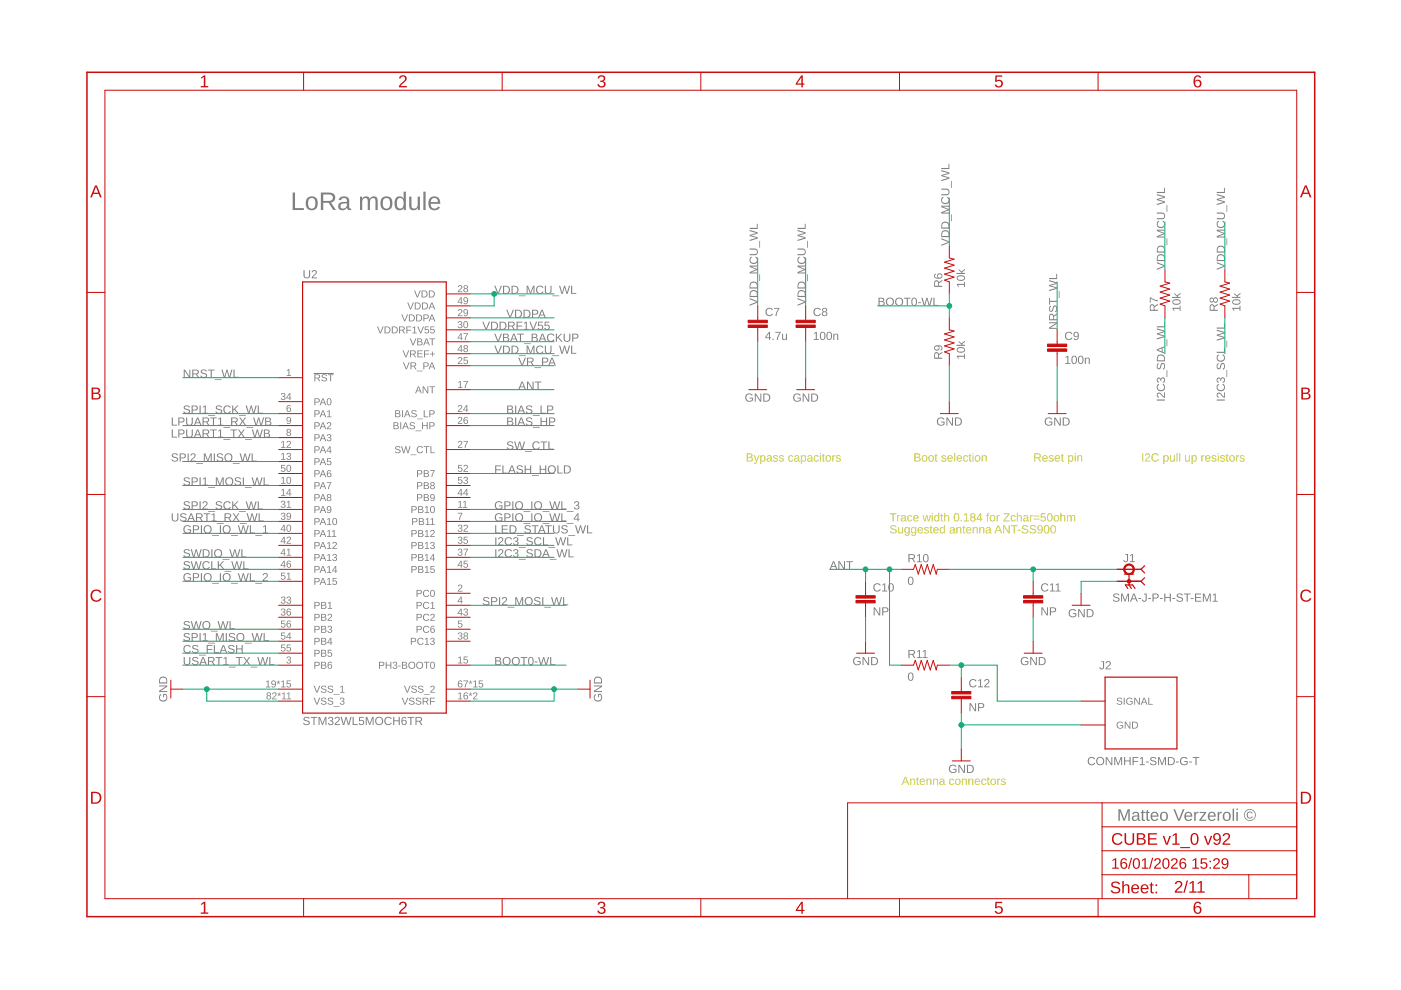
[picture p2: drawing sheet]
<svg xmlns="http://www.w3.org/2000/svg" width="297mm" height="210mm" viewBox="0 0 297 210" stroke-linecap="round" stroke-linejoin="round" font-family="sans-serif">
<g fill="#c8c832">
<path d="M188.9 111.5a.8 .8 0 0 1 1.2 .2l-.2 .1a.4 .4 0 0 0-.5-.3 .4 .4 0 0 0-.3 .5l.2 .1a.57 .57 0 0 1 .7 .2 .57 .57 0 0 1-.2 .8h-.4a.63 .63 0 0 1-.7-.4l.2-.1a.46 .46 0 0 0 .6 .4 .46 .46 0 0 0 .3-.6l-.4-.1a.49 .49 0 0 1-.5-.3 .49 .49 0 0 1 0-.5zM190.4 111.8h.2v.8a.32 .32 0 0 0 .4 .4 .32 .32 0 0 0 .2-.5v-.7h.3v1.3h-.2v-.2a.44 .44 0 0 1-.6 .2 .44 .44 0 0 1-.3-.4zM191.9 111.9l.3-.1 .4 .2 .1-.2h.2v1.3a.56 .56 0 0 1-.5 .5 .56 .56 0 0 1-.6-.3l.5 .1a.41 .41 0 0 0 .3-.6 .54 .54 0 0 1-.7 .2 .54 .54 0 0 1-.1-.8zM192 112v.7a.38 .38 0 0 0 .5 .2 .38 .38 0 0 0 .1-.6l-.2-.4zM193.3 111.9l.3-.1 .4 .2v-.2h.3v1.3a.56 .56 0 0 1-.5 .5 .56 .56 0 0 1-.6-.3l.5 .1a.41 .41 0 0 0 .3-.6 .54 .54 0 0 1-.7 .2 .54 .54 0 0 1-.2-.8zM193.4 112v.7a.38 .38 0 0 0 .5 .2 .38 .38 0 0 0 .1-.6l-.2-.4zM194.7 111.9a.6 .6 0 0 1 .7-.1 .6 .6 0 0 1 .3 .7h-.9a.38 .38 0 0 0 .2 .4 .38 .38 0 0 0 .5-.1h.2a.67 .67 0 0 1-1 .1 .67 .67 0 0 1 0-1zM194.9 112l-.1 .3h.7l-.2-.4zM196.1 111.8h.5l.3 .3h-.2a.28 .28 0 0 0-.3-.2 .28 .28 0 0 0-.2 .3l.6 .2a.36 .36 0 0 1 .2 .4 .36 .36 0 0 1-.3 .3l-.6-.1-.2-.2 .2-.1a.32 .32 0 0 0 .3 .3 .32 .32 0 0 0 .3-.4l-.2-.1a.44 .44 0 0 1-.5-.1 .44 .44 0 0 1 .1-.6zM197.3 111.5h.2v.3h.2v.1h-.2v.9l.2 .3-.4-.1-.1-1.1h-.1v-.1h.2zM198 111.9a.6 .6 0 0 1 .7-.1 .6 .6 0 0 1 .3 .7h-.9a.38 .38 0 0 0 .2 .4 .38 .38 0 0 0 .5-.1h.2a.67 .67 0 0 1-1 .1 .67 .67 0 0 1 0-1zM198.2 112l-.1 .3h.7l-.2-.4zM199.4 111.9l.3-.2 .4 .3v-.7h.3v1.8h-.2l-.1-.2a.5 .5 0 0 1-.6 .2 .5 .5 0 0 1-.3-.7zM199.5 112v.7l.1 .2a.49 .49 0 0 0 .5-.5 .49 .49 0 0 0-.5-.5zM201.5 111.9l.4-.2a.42 .42 0 0 1 .5 .5v.6l.2 .3h-.3l-.1-.3a.45 .45 0 0 1-.6 .4 .45 .45 0 0 1-.3-.6 .45 .45 0 0 1 .6-.3h.3a.3 .3 0 0 0-.2-.4 .3 .3 0 0 0-.4 .2h-.2zM201.6 112.7a.32 .32 0 0 0 .6 0 .32 .32 0 0 0-.6 0zM202.8 111.8h.2v.2a.44 .44 0 0 1 .5-.2 .44 .44 0 0 1 .3 .4v.9h-.2v-.8a.32 .32 0 0 0-.3-.4 .32 .32 0 0 0-.3 .4v.8h-.2zM204.3 111.5h.1v.3h.3v.1h-.3v.9l.3 .3-.5-.1v-1.1h-.2v-.1h.2zM205 111.9a.6 .6 0 0 1 .7-.1 .6 .6 0 0 1 .3 .7h-1a.38 .38 0 0 0 .3 .4 .38 .38 0 0 0 .4-.1h.2a.67 .67 0 0 1-1 .1 .67 .67 0 0 1 .1-1zM205.1 112l-.1 .3h.7l-.2-.4zM206.2 111.8h.3v.2a.44 .44 0 0 1 .5-.2 .44 .44 0 0 1 .3 .4v.9h-.2v-.8a.32 .32 0 0 0-.4-.4 .32 .32 0 0 0-.2 .4v.8h-.2zM207.6 111.8h.2l.1 .2a.44 .44 0 0 1 .5-.2 .44 .44 0 0 1 .3 .4v.9h-.2v-.8a.32 .32 0 0 0-.4-.4 .32 .32 0 0 0-.2 .4v.8h-.3zM209.1 111.9l.5-.2a.42 .42 0 0 1 .5 .5v.6l.2 .3h-.3l-.2-.3a.45 .45 0 0 1-.5 .4 .45 .45 0 0 1-.3-.6 .45 .45 0 0 1 .5-.3h.3a.3 .3 0 0 0-.2-.4 .3 .3 0 0 0-.3 .2h-.3zM209.2 112.7a.35 .35 0 0 0 .7 0 .35 .35 0 0 0-.7 0zM211.5 111.4h.3l.7 1.7h-.3l-.2-.5h-.7l-.2 .5h-.3zM211.6 111.6l-.3 .8h.7zM212.7 111.4h.2l1 1.4v-1.4h.2v1.7h-.3l-.9-1.5v1.5h-.2zM214.3 111.4h1.4v.2h-.5v1.5h-.3v-1.5h-.6zM215.8 112.3h.6v.2h-.6zM216.9 111.5a.8 .8 0 0 1 1.1 .2l-.2 .1a.4 .4 0 0 0-.5-.3 .4 .4 0 0 0-.3 .5l.2 .1a.57 .57 0 0 1 .7 .2 .57 .57 0 0 1-.2 .8h-.4a.63 .63 0 0 1-.7-.4l.2-.1a.46 .46 0 0 0 .6 .4 .46 .46 0 0 0 .3-.6l-.4-.1a.49 .49 0 0 1-.5-.3 .49 .49 0 0 1 .1-.5zM218.5 111.5a.8 .8 0 0 1 1.2 .2l-.3 .1a.4 .4 0 0 0-.4-.3 .4 .4 0 0 0-.3 .5l.2 .1a.57 .57 0 0 1 .7 .2 .57 .57 0 0 1-.2 .8h-.4a.63 .63 0 0 1-.7-.4l.2-.1a.46 .46 0 0 0 .5 .4 .46 .46 0 0 0 .4-.6l-.4-.1a.49 .49 0 0 1-.6-.3 .49 .49 0 0 1 .1-.5zM220.1 111.5a.63 .63 0 0 1 .8 0 .63 .63 0 0 1 .2 .7 .63 .63 0 0 1-.3 .8 .63 .63 0 0 1-.8-.2l.2-.1 .1 .2a.48 .48 0 0 0 .5-.1 .48 .48 0 0 0 .1-.5 .55 .55 0 0 1-.8 0 .55 .55 0 0 1 0-.8zM220.1 112a.4 .4 0 0 0 .8 0 .4 .4 0 0 0-.8 0zM221.6 111.4a.64 .64 0 0 1 .7 .1 .64 .64 0 0 1 .2 .7 .64 .64 0 0 1-.6 .9 .64 .64 0 0 1-.6-.9zM221.7 111.6a.97 .97 0 0 0 .2 1.3 .86 .86 0 0 0 0-1.4zM223 111.4a.64 .64 0 0 1 .7 .1 .64 .64 0 0 1 .2 .7 .64 .64 0 0 1-.6 .9 .64 .64 0 0 1-.6-.9zM223.1 111.6a.97 .97 0 0 0 .2 1.3 .86 .86 0 0 0 0-1.4z"/>
<path d="M191.8 164.7h.3l.7 1.7h-.3l-.1-.5h-.8l-.2 .5h-.3zM192 164.9l-.4 .8h.7zM193 165.1h.2v.2a.44 .44 0 0 1 .5-.2 .44 .44 0 0 1 .3 .4v.9h-.2v-.8a.32 .32 0 0 0-.4-.4 .32 .32 0 0 0-.2 .5v.7h-.2zM194.4 164.8h.2v.3h.2v.2h-.2v.8l.3 .3-.5-.1v-1h-.2v-.2h.2zM195.1 165.2a.6 .6 0 0 1 .8-.1 .6 .6 0 0 1 .3 .7h-1a.38 .38 0 0 0 .2 .5 .38 .38 0 0 0 .5-.2h.2a.67 .67 0 0 1-1 .2 .67 .67 0 0 1 0-1.1zM195.3 165.3l-.1 .3h.7l-.2-.3zM196.4 165.1h.2v.2a.44 .44 0 0 1 .6-.2 .44 .44 0 0 1 .3 .4v.9h-.2v-.8a.32 .32 0 0 0-.4-.4 .32 .32 0 0 0-.2 .5v.7h-.3zM197.8 165.1h.2v.2a.44 .44 0 0 1 .5-.2 .44 .44 0 0 1 .4 .4v.9h-.2v-.8a.32 .32 0 0 0-.4-.4 .32 .32 0 0 0-.3 .5v.7h-.2zM199.3 165.2l.4-.1a.42 .42 0 0 1 .5 .4v.7l.2 .2h-.2l-.2-.2a.45 .45 0 0 1-.5 .3 .45 .45 0 0 1-.3-.6 .45 .45 0 0 1 .5-.3h.3a.3 .3 0 0 0-.2-.4 .3 .3 0 0 0-.4 .3l-.2-.1zM199.4 166a.32 .32 0 0 0 .6 0 .32 .32 0 0 0-.6 0zM201.4 165.3l.6-.2 .3 .4h-.2l-.2-.2a.46 .46 0 0 0-.5 .5 .46 .46 0 0 0 .7 .3l.2-.1a.61 .61 0 0 1-.9 .3 .61 .61 0 0 1-.1-.9zM202.6 165.2a.64 .64 0 0 1 .9 .1 .64 .64 0 0 1 0 .9 .64 .64 0 0 1-1-.1zM202.8 165.4l-.1 .6 .2 .2a.49 .49 0 0 0 .5-.4 .49 .49 0 0 0-.5-.5zM203.9 165.1h.2v.2a.44 .44 0 0 1 .6-.2 .44 .44 0 0 1 .3 .4v.9h-.2v-.8a.32 .32 0 0 0-.4-.4 .32 .32 0 0 0-.2 .5v.7h-.3zM205.3 165.1h.2v.2a.44 .44 0 0 1 .5-.2 .44 .44 0 0 1 .4 .4v.9h-.2v-.8a.32 .32 0 0 0-.4-.4 .32 .32 0 0 0-.3 .5v.7h-.2zM206.8 165.2a.6 .6 0 0 1 .7-.1 .6 .6 0 0 1 .3 .7h-.9a.38 .38 0 0 0 .2 .5 .38 .38 0 0 0 .5-.2h.2a.67 .67 0 0 1-1 .2 .67 .67 0 0 1 0-1.1zM207 165.3l-.1 .3h.7l-.2-.3zM208.2 165.3l.6-.2 .3 .4h-.2l-.2-.2a.46 .46 0 0 0-.5 .5 .46 .46 0 0 0 .7 .3l.2-.1a.61 .61 0 0 1-.9 .3 .61 .61 0 0 1-.1-.9zM209.4 164.8h.2v.3h.2v.2h-.2v.8l.3 .3-.5-.1v-1h-.2v-.2h.2zM210.1 165.2a.64 .64 0 0 1 .9 .1 .64 .64 0 0 1 0 .9 .64 .64 0 0 1-1-.1zM210.3 165.4l-.1 .6 .2 .2a.49 .49 0 0 0 .5-.4 .49 .49 0 0 0-.5-.5zM211.4 165.1h.2v.3l.2-.3h.3v.2h-.3l-.1 .2v.9h-.3zM212.3 165.2l.6-.1 .3 .3h-.2a.28 .28 0 0 0-.3-.2 .28 .28 0 0 0-.2 .4l.5 .1a.36 .36 0 0 1 .3 .4 .36 .36 0 0 1-.4 .3h-.6l-.1-.3h.2a.32 .32 0 0 0 .3 .2 .32 .32 0 0 0 .3-.4h-.2a.44 .44 0 0 1-.5-.2 .44 .44 0 0 1 0-.5z"/>
<path d="M158.3 96.1l1.2 .2v.4l-.3 .3a.47 .47 0 0 1 .4 .5 .47 .47 0 0 1-.6 .4h-.7zM158.5 96.3v.6l.8-.2-.1-.3zM158.5 97.1v.6h.7l.2-.2-.2-.4zM159.8 96.5h.2l.4 1.1 .4-1.1h.2l-.5 1.4a.54 .54 0 0 1-.6 .5v-.2h.2l.2-.3zM161.2 96.5h.2v.2a.5 .5 0 0 1 .7-.1 .5 .5 0 0 1 .2 .6 .53 .53 0 0 1-.7 .7l-.2-.2v.7h-.2zM161.6 96.7a.49 .49 0 0 0-.2 .7 .49 .49 0 0 0 .6 .2v-.8zM162.7 96.7l.4-.2a.42 .42 0 0 1 .5 .5v.6l.2 .2-.3 .1-.1-.3a.45 .45 0 0 1-.6 .3 .45 .45 0 0 1-.3-.5 .45 .45 0 0 1 .6-.3h.3a.3 .3 0 0 0-.2-.4 .3 .3 0 0 0-.4 .2h-.2zM162.8 97.4a.32 .32 0 0 0 .6 0 .32 .32 0 0 0-.6 0zM164.1 96.6l.5-.1 .3 .3-.2 .1a.28 .28 0 0 0-.3-.3 .28 .28 0 0 0-.2 .4l.5 .2a.36 .36 0 0 1 .3 .4 .36 .36 0 0 1-.3 .3l-.7-.1-.1-.3h.2a.32 .32 0 0 0 .3 .3 .32 .32 0 0 0 .3-.4l-.2-.1a.44 .44 0 0 1-.5-.2 .44 .44 0 0 1 .1-.5zM165.3 96.6l.6-.1 .3 .3-.2 .1a.28 .28 0 0 0-.3-.3 .28 .28 0 0 0-.2 .4l.5 .2a.36 .36 0 0 1 .2 .4 .36 .36 0 0 1-.3 .3l-.6-.1-.2-.3h.2a.32 .32 0 0 0 .4 .3 .32 .32 0 0 0 .2-.4l-.1-.1a.44 .44 0 0 1-.5-.2 .44 .44 0 0 1 0-.5zM167.2 96.7l.7-.2 .3 .4h-.3l-.1-.2a.46 .46 0 0 0-.5 .5 .46 .46 0 0 0 .6 .4l.3-.1a.61 .61 0 0 1-.9 .3 .61 .61 0 0 1-.1-1zM168.5 96.7l.4-.2a.42 .42 0 0 1 .5 .5v.6l.2 .2-.2 .1-.2-.3a.45 .45 0 0 1-.5 .3 .45 .45 0 0 1-.3-.5 .45 .45 0 0 1 .5-.3h.3a.3 .3 0 0 0-.2-.4 .3 .3 0 0 0-.4 .2h-.2zM168.6 97.4a.32 .32 0 0 0 .6 0 .32 .32 0 0 0-.6 0zM169.8 96.5h.2v.2a.5 .5 0 0 1 .7-.1 .5 .5 0 0 1 .2 .6 .53 .53 0 0 1-.6 .7l-.3-.2v.7h-.2zM170.2 96.7a.49 .49 0 0 0-.2 .7 .49 .49 0 0 0 .6 .2v-.8zM171.3 96.7l.4-.2a.42 .42 0 0 1 .5 .5v.6l.2 .2-.3 .1-.1-.3a.45 .45 0 0 1-.6 .3 .45 .45 0 0 1-.3-.5 .45 .45 0 0 1 .6-.3h.3a.3 .3 0 0 0-.2-.4 .3 .3 0 0 0-.4 .2h-.2zM171.4 97.4a.32 .32 0 0 0 .6 0 .32 .32 0 0 0-.6 0zM172.7 96.7l.6-.2 .3 .4h-.2l-.2-.2a.46 .46 0 0 0-.5 .5 .46 .46 0 0 0 .6 .4l.3-.1a.61 .61 0 0 1-.9 .3 .61 .61 0 0 1-.1-1zM173.8 96h.2v.3h-.2zM173.8 96.5h.2v1.4h-.2zM174.5 96.2h.1v.3h.3v.2h-.3v.8l.3 .3-.5-.1v-1h-.1v-.2h.1zM175.2 96.7a.64 .64 0 0 1 .9 .1 .64 .64 0 0 1-.1 .9 .64 .64 0 0 1-.9-.1zM175.3 96.8v.6l.1 .3a.49 .49 0 0 0 .6-.5 .49 .49 0 0 0-.6-.5zM176.5 96.5h.2v.3l.1-.2 .3-.1v.2h-.2l-.2 .3v.9h-.2zM177.4 96.6l.6-.1 .3 .3-.2 .1a.28 .28 0 0 0-.4-.3 .28 .28 0 0 0-.2 .4l.6 .2a.36 .36 0 0 1 .2 .4 .36 .36 0 0 1-.3 .3l-.6-.1-.2-.3h.2a.32 .32 0 0 0 .4 .3 .32 .32 0 0 0 .2-.4l-.2-.1a.44 .44 0 0 1-.4-.2 .44 .44 0 0 1 0-.5z"/>
<path d="M193.9 96.1l1.1 .2 .1 .4-.3 .3a.47 .47 0 0 1 .4 .5 .47 .47 0 0 1-.6 .4h-.7zM194.1 96.3v.6l.7-.2v-.3zM194.1 97.1v.6h.6l.2-.2-.1-.4zM195.6 96.7a.64 .64 0 0 1 .9 .1 .64 .64 0 0 1-.1 .9 .64 .64 0 0 1-.9-.1zM195.8 96.8l-.1 .6 .2 .3a.49 .49 0 0 0 .5-.5 .49 .49 0 0 0-.5-.5zM197 96.7a.64 .64 0 0 1 .9 .1 .64 .64 0 0 1-.1 .9 .64 .64 0 0 1-.9-.1zM197.1 96.8v.6l.1 .3a.49 .49 0 0 0 .6-.5 .49 .49 0 0 0-.5-.5zM198.4 96.2h.1v.3h.3v.2h-.3v.8l.3 .3-.5-.1v-1h-.2v-.2h.2zM199.7 96.6l.6-.1 .3 .3-.2 .1a.28 .28 0 0 0-.3-.3 .28 .28 0 0 0-.2 .4l.5 .2a.36 .36 0 0 1 .3 .4 .36 .36 0 0 1-.4 .3l-.6-.1-.1-.3h.2a.32 .32 0 0 0 .3 .3 .32 .32 0 0 0 .3-.4l-.2-.1a.44 .44 0 0 1-.5-.2 .44 .44 0 0 1 0-.5zM201 96.7a.6 .6 0 0 1 .7-.1 .6 .6 0 0 1 .3 .6h-.9a.38 .38 0 0 0 .2 .5 .38 .38 0 0 0 .5-.2l.2 .1a.67 .67 0 0 1-1 .1 .67 .67 0 0 1 0-1zM201.2 96.8l-.1 .3h.7l-.2-.4zM202.3 96h.2v1.9h-.2zM202.9 96.7a.6 .6 0 0 1 .8-.1 .6 .6 0 0 1 .3 .6h-1a.38 .38 0 0 0 .3 .5 .38 .38 0 0 0 .4-.2l.2 .1a.67 .67 0 0 1-1 .1 .67 .67 0 0 1 0-1zM203.1 96.8l-.1 .3h.7l-.2-.4zM204.3 96.7l.6-.2 .4 .4h-.3l-.1-.2a.46 .46 0 0 0-.5 .5 .46 .46 0 0 0 .6 .4l.3-.1a.61 .61 0 0 1-.9 .3 .61 .61 0 0 1-.2-1zM205.6 96.2h.1v.3h.3v.2h-.3v.8l.3 .3-.5-.1v-1h-.1v-.2h.1zM206.2 96h.2v.3h-.2zM206.2 96.5h.2v1.4h-.2zM206.8 96.7a.64 .64 0 0 1 .9 .1 .64 .64 0 0 1 0 .9 .64 .64 0 0 1-1-.1zM207 96.8l-.1 .6 .2 .3a.49 .49 0 0 0 .5-.5 .49 .49 0 0 0-.5-.5zM208.1 96.5h.2v.3a.44 .44 0 0 1 .6-.3 .44 .44 0 0 1 .3 .5v.9h-.2v-.9a.32 .32 0 0 0-.4-.3 .32 .32 0 0 0-.2 .4v.8h-.3z"/>
<path d="M219.3 96.1h.8a.5 .5 0 0 1 .6 .4 .5 .5 0 0 1-.4 .6l.4 .8h-.2l-.5-.8h-.5v.8h-.2zM219.5 96.3v.7h.6a.32 .32 0 0 0 .3-.4 .32 .32 0 0 0-.3-.3zM221.1 96.7a.6 .6 0 0 1 .7-.1 .6 .6 0 0 1 .3 .6h-.9a.38 .38 0 0 0 .2 .5 .38 .38 0 0 0 .5-.2l.2 .1a.67 .67 0 0 1-1 .1 .67 .67 0 0 1 0-1zM221.3 96.8l-.1 .3h.7l-.2-.4zM222.5 96.6l.6-.1 .3 .3-.2 .1a.28 .28 0 0 0-.3-.3 .28 .28 0 0 0-.2 .4l.5 .2a.36 .36 0 0 1 .2 .4 .36 .36 0 0 1-.3 .3l-.6-.1-.2-.3h.2a.32 .32 0 0 0 .4 .3 .32 .32 0 0 0 .2-.4l-.1-.1a.44 .44 0 0 1-.5-.2 .44 .44 0 0 1 0-.5zM223.8 96.7a.6 .6 0 0 1 .7-.1 .6 .6 0 0 1 .3 .6h-1a.38 .38 0 0 0 .3 .5 .38 .38 0 0 0 .5-.2l.1 .1a.67 .67 0 0 1-1 .1 .67 .67 0 0 1 .1-1zM223.9 96.8l-.1 .3h.8l-.3-.4zM225.2 96.2h.1v.3h.2v.2h-.2v.8l.3 .3-.5-.1v-1h-.2v-.2h.2zM226.4 96.5h.3v.2a.5 .5 0 0 1 .6-.1 .5 .5 0 0 1 .3 .6 .53 .53 0 0 1-.7 .7l-.2-.2v.7h-.3zM226.8 96.7a.49 .49 0 0 0-.2 .7 .49 .49 0 0 0 .7 .2v-.8zM227.8 96h.3v.3h-.3zM227.8 96.5h.3v1.4h-.3zM228.4 96.5h.2v.3a.44 .44 0 0 1 .5-.3 .44 .44 0 0 1 .3 .5v.9h-.2v-.9a.32 .32 0 0 0-.3-.3 .32 .32 0 0 0-.3 .4v.8h-.2z"/>
<path d="M242.1 96.1h.3v1.8h-.3zM242.9 96.2a.55 .55 0 0 1 .9 .2 .55 .55 0 0 1-.3 .8l-.5 .5h.9v.2h-1.2l.1-.3 .5-.5a.37 .37 0 0 0 .3-.5 .37 .37 0 0 0-.6-.1l-.3 .1zM244.3 96.3a.86 .86 0 0 1 1.4 .2l-.2 .1a.63 .63 0 0 0-1 0 .63 .63 0 0 0 .1 .9 .63 .63 0 0 0 .9-.2l.2 .1a.88 .88 0 0 1-1.3 .3 .88 .88 0 0 1-.1-1.4zM246.7 96.5h.2v.2a.5 .5 0 0 1 .6-.1 .5 .5 0 0 1 .3 .6 .53 .53 0 0 1-.7 .7l-.2-.2v.7h-.2zM247 96.7a.49 .49 0 0 0-.1 .7 .49 .49 0 0 0 .6 .2v-.8zM248 96.5h.3v.9a.32 .32 0 0 0 .3 .3 .32 .32 0 0 0 .3-.4v-.8h.2v1.4h-.2v-.3a.44 .44 0 0 1-.5 .3 .44 .44 0 0 1-.4-.5zM249.4 96h.3v1.9h-.3zM250 96h.2v1.9h-.2zM251.2 96.5h.3v.9a.32 .32 0 0 0 .3 .3 .32 .32 0 0 0 .3-.4v-.8h.2v1.4h-.2v-.3a.44 .44 0 0 1-.5 .3 .44 .44 0 0 1-.4-.5zM252.6 96.5h.2l.1 .2a.5 .5 0 0 1 .6-.1 .5 .5 0 0 1 .3 .6 .53 .53 0 0 1-.7 .7l-.2-.2v.7h-.3zM253 96.7a.49 .49 0 0 0-.2 .7 .49 .49 0 0 0 .6 .2v-.8zM254.7 96.5h.2v.3l.2-.2 .2-.1v.2h-.2l-.1 .3-.1 .9h-.2zM255.6 96.7a.6 .6 0 0 1 .8-.1 .6 .6 0 0 1 .3 .6h-1a.38 .38 0 0 0 .3 .5 .38 .38 0 0 0 .4-.2l.2 .1a.67 .67 0 0 1-1 .1 .67 .67 0 0 1 0-1zM255.8 96.8l-.1 .3h.7l-.2-.4zM257 96.6l.6-.1 .3 .3-.2 .1a.28 .28 0 0 0-.3-.3 .28 .28 0 0 0-.2 .4l.5 .2a.36 .36 0 0 1 .2 .4 .36 .36 0 0 1-.3 .3l-.6-.1-.2-.3h.2a.32 .32 0 0 0 .4 .3 .32 .32 0 0 0 .3-.4l-.2-.1a.44 .44 0 0 1-.5-.2 .44 .44 0 0 1 0-.5zM258.2 96h.2v.3h-.2zM258.2 96.5h.2v1.4h-.2zM258.8 96.6l.6-.1 .3 .3-.2 .1a.28 .28 0 0 0-.3-.3 .28 .28 0 0 0-.2 .4l.5 .2a.36 .36 0 0 1 .2 .4 .36 .36 0 0 1-.3 .3l-.6-.1-.2-.3h.2a.32 .32 0 0 0 .4 .3 .32 .32 0 0 0 .3-.4l-.2-.1a.44 .44 0 0 1-.5-.2 .44 .44 0 0 1 0-.5zM260.1 96.2h.1v.3h.3v.2h-.3v.8l.3 .3-.5-.1v-1h-.1v-.2h.1zM260.8 96.7a.64 .64 0 0 1 .9 .1 .64 .64 0 0 1-.1 .9 .64 .64 0 0 1-.9-.1zM260.9 96.8v.6l.1 .3a.49 .49 0 0 0 .6-.5 .49 .49 0 0 0-.5-.5zM262.1 96.5h.2v.3l.1-.2 .3-.1v.2h-.2l-.2 .3v.9h-.2zM263 96.6l.6-.1 .3 .3-.2 .1a.28 .28 0 0 0-.4-.3 .28 .28 0 0 0-.2 .4l.6 .2a.36 .36 0 0 1 .2 .4 .36 .36 0 0 1-.3 .3l-.6-.1-.2-.3h.2a.32 .32 0 0 0 .4 .3 .32 .32 0 0 0 .2-.4l-.1-.1a.44 .44 0 0 1-.5-.2 .44 .44 0 0 1 0-.5z"/>
<path d="M188.6 108.8h1.5v.2h-.6v1.6h-.3v-1.6h-.6zM190.2 109.2h.2v.3l.1-.2 .3-.1v.2h-.2l-.2 .3v.9h-.2zM191.1 109.4l.4-.2a.42 .42 0 0 1 .5 .5l.1 .6 .1 .2h-.2l-.2-.2a.45 .45 0 0 1-.5 .3 .45 .45 0 0 1-.3-.5 .45 .45 0 0 1 .5-.3l.3-.1a.3 .3 0 0 0-.2-.3 .3 .3 0 0 0-.4 .2h-.2zM191.2 110.1a.32 .32 0 0 0 .6 0 .32 .32 0 0 0-.6 0zM192.5 109.4l.6-.2 .3 .4h-.2l-.2-.2a.46 .46 0 0 0-.5 .5 .46 .46 0 0 0 .7 .4l.2-.1a.61 .61 0 0 1-.9 .3 .61 .61 0 0 1-.1-1zM193.7 109.4a.6 .6 0 0 1 .8-.1 .6 .6 0 0 1 .3 .6h-1a.38 .38 0 0 0 .3 .5 .38 .38 0 0 0 .4-.2l.2 .1a.67 .67 0 0 1-1 .1 .67 .67 0 0 1 0-1zM193.9 109.5l-.1 .3h.7l-.2-.4zM195.6 109.2h.2l.3 1.2 .3-1.2h.2l.3 1.2 .3-1.2h.2l-.4 1.4h-.3l-.2-1.2-.3 1.2h-.3zM197.5 108.7h.3v.3h-.3zM197.5 109.2h.3v1.4h-.3zM198.2 109.4l.3-.2 .4 .2v-.7h.3v1.9h-.3v-.3a.5 .5 0 0 1-.6 .2 .5 .5 0 0 1-.3-.6zM198.3 109.5v.6l.1 .3a.49 .49 0 0 0 .5-.5 .49 .49 0 0 0-.5-.5zM199.6 108.9h.1v.3h.3v.2h-.3v.8l.3 .3-.5-.1v-1h-.1v-.2h.1zM200.2 108.7h.2v.8a.44 .44 0 0 1 .5-.3 .44 .44 0 0 1 .3 .5v.9h-.2v-.9a.32 .32 0 0 0-.3-.3 .32 .32 0 0 0-.3 .4v.8h-.2zM202.5 108.9a.64 .64 0 0 1 .7 .1 .64 .64 0 0 1 .2 .7 .64 .64 0 0 1-.6 .9 .64 .64 0 0 1-.6-.9zM202.6 109a.97 .97 0 0 0 .2 1.4 .86 .86 0 0 0 0-1.4zM203.7 110.3h.3v.3h-.3zM204.4 109.1l.6-.3v1.6h.4v.2h-1v-.2h.4v-1.4l-.4 .3zM205.9 108.9a.51 .51 0 0 1 .7 0 .51 .51 0 0 1 0 .7h-.1a.5 .5 0 0 1 .1 .8 .5 .5 0 0 1-.7 0 .5 .5 0 0 1 .1-.7l-.3-.3zM205.9 109.3a.35 .35 0 0 0 .7 0 .35 .35 0 0 0-.7 0zM205.9 110.1a.36 .36 0 0 0 .7 0 .36 .36 0 0 0-.7 0zM207.8 108.8h.2v1.2h.3v.2h-.3v.4h-.2v-.4h-.8zM207.8 109.1l-.6 .9h.6zM209.3 108.8h.4v.1l-.2 .1v.2h.2v.2h-.2v1.2h-.2v-1.2h-.2zM210 109.4a.64 .64 0 0 1 .9 .1 .64 .64 0 0 1-.1 .9 .64 .64 0 0 1-.9-.1zM210.2 109.5l-.1 .6 .2 .3a.49 .49 0 0 0 .5-.5 .49 .49 0 0 0-.5-.5zM211.3 109.2h.2v.3l.1-.2 .3-.1v.2h-.2l-.2 .3v.9h-.2zM212.8 108.8h1.2l-1 1.6h1.1v.2h-1.4l1.1-1.6h-1zM214.4 109.4l.6-.2 .3 .4h-.2l-.1-.2a.46 .46 0 0 0-.5 .5 .46 .46 0 0 0 .6 .4l.3-.1a.61 .61 0 0 1-.9 .3 .61 .61 0 0 1-.2-1zM215.6 108.7h.2v.8a.44 .44 0 0 1 .5-.3 .44 .44 0 0 1 .3 .5v.9h-.2v-.9a.32 .32 0 0 0-.3-.3 .32 .32 0 0 0-.3 .4v.8h-.2zM217.1 109.4l.4-.2a.42 .42 0 0 1 .5 .5v.6l.2 .2h-.3l-.1-.2a.45 .45 0 0 1-.6 .3 .45 .45 0 0 1-.3-.5 .45 .45 0 0 1 .6-.3l.3-.1a.3 .3 0 0 0-.2-.3 .3 .3 0 0 0-.4 .2h-.2zM217.2 110.1a.32 .32 0 0 0 .6 0 .32 .32 0 0 0-.6 0zM218.4 109.2h.2v.3l.1-.2 .3-.1v.2h-.2l-.2 .3v.9h-.2zM219.2 109.3h1.2v.2h-1.2zM219.2 110h1.2v.1h-1.2zM220.7 108.8h1v.2h-.8v.6a.59 .59 0 0 1 .8 .2 .59 .59 0 0 1-.4 .8 .59 .59 0 0 1-.7-.4l.2-.1a.38 .38 0 0 0 .6 .2 .38 .38 0 0 0 0-.6 .38 .38 0 0 0-.5 .1h-.3zM222.2 108.9a.64 .64 0 0 1 .8 .1 .64 .64 0 0 1 .2 .7 .64 .64 0 0 1-.6 .9 .64 .64 0 0 1-.6-.9zM222.4 109a.97 .97 0 0 0 .2 1.4 .86 .86 0 0 0 0-1.4zM223.5 109.4a.64 .64 0 0 1 .9 .1 .64 .64 0 0 1-.1 .9 .64 .64 0 0 1-.9-.1zM223.7 109.5l-.1 .6 .2 .3a.49 .49 0 0 0 .5-.5 .49 .49 0 0 0-.5-.5zM224.8 108.7h.3l-.1 .8a.44 .44 0 0 1 .5-.3 .44 .44 0 0 1 .4 .5v.9h-.2v-.9a.32 .32 0 0 0-.4-.3 .32 .32 0 0 0-.2 .4v.8h-.3zM226.2 109.2h.2v.3a.41 .41 0 0 1 .4-.3 .41 .41 0 0 1 .4 .3 .41 .41 0 0 1 .5-.3 .41 .41 0 0 1 .3 .5v.9h-.3v-1l-.2-.2-.3 .2v1h-.2v-1l-.4-.2-.1 .2-.1 1h-.2z"/>
</g>
<g fill="#808080">
<path d="M62 40.8h.6v3.3h1.8v.4h-2.4zM65.3 41.9a1.34 1.34 0 0 1 1.6 0 1.34 1.34 0 0 1 .4 1.6 1.27 1.27 0 0 1-1.4 1.1 1.27 1.27 0 0 1-1.1-1.5l.1-.5zM65.7 42.1a1.52 1.52 0 0 0 .1 2.1h.3a.85 .85 0 0 0 .8-1.1 .82 .82 0 0 0-.3-.9 .82 .82 0 0 0-.9-.1zM68 40.8h1.8a1.07 1.07 0 0 1 1.3 .9 1.07 1.07 0 0 1-.9 1.2l1 1.6h-.6l-.9-1.5h-1.2v1.5h-.5zM68.5 41.2v1.4h1.2a.7 .7 0 0 0 .9-.7 .7 .7 0 0 0-.9-.7zM72.2 41.8a1.13 1.13 0 0 1 1.1-.2 1.13 1.13 0 0 1 .7 1l.1 1.4 .1 .2h.3v.3h-.6l-.3-.5a.93 .93 0 0 1-1.5 .5 .93 .93 0 0 1 .1-1.5l1.4-.2a.65 .65 0 0 0-.5-.8 .65 .65 0 0 0-.8 .4h-.5zM72.4 43.3a.59 .59 0 0 0 .1 .9 .59 .59 0 0 0 .9-.3l.2-.8zM76.3 41.7h.5v.5a.88 .88 0 0 1 .8-.6 .88 .88 0 0 1 .8 .6 .88 .88 0 0 1 1-.5 .88 .88 0 0 1 .7 .9v1.9h-.5v-1.8a.62 .62 0 0 0-.7-.7 .62 .62 0 0 0-.5 .9v1.6h-.4v-1.8a.62 .62 0 0 0-.7-.7 .62 .62 0 0 0-.5 .9v1.6h-.5zM81.1 41.9a1.34 1.34 0 0 1 1.7 0 1.34 1.34 0 0 1 .4 1.6 1.27 1.27 0 0 1-1.5 1.1 1.27 1.27 0 0 1-1-1.5v-.5zM81.5 42.1a1.52 1.52 0 0 0 .2 2.1h.2a.85 .85 0 0 0 .8-1.1 .82 .82 0 0 0-.2-.9 .82 .82 0 0 0-1-.1zM84 41.9a1.02 1.02 0 0 1 1.6 .2v-1.5h.4l.1 3.9h-.5v-.4a1.09 1.09 0 0 1-1.4 .4 1.09 1.09 0 0 1-.6-1.4l.1-.5zM84.4 42.1a1.67 1.67 0 0 0 .2 2.1h.2a1.17 1.17 0 0 0 .7-1.7l-.4-.5zM86.8 41.7h.4v1.8a.68 .68 0 0 0 .8 .7 .68 .68 0 0 0 .6-.9v-1.6h.4v2.8h-.4v-.5a.96 .96 0 0 1-1.1 .6 .96 .96 0 0 1-.7-1zM89.8 40.6h.4v3.9h-.4zM91.2 42a1.29 1.29 0 0 1 1.5-.2 1.29 1.29 0 0 1 .6 1.4h-2a.83 .83 0 0 0 .5 1 .83 .83 0 0 0 1.1-.4l.4 .1a1.35 1.35 0 0 1-1.8 .6 1.35 1.35 0 0 1-.7-1.7zM91.5 42.2l-.2 .6h1.6a.77 .77 0 0 0-.5-.8 .77 .77 0 0 0-.9 .2z"/>
<path d="M237.1 171.6h.5l.7 2.1 .8-2.1h.4v2.4h-.3v-2.1l-.8 2.1h-.2l-.8-2.1v2.1h-.3zM240.3 172.2a.75 .75 0 0 1 .8-.1 .75 .75 0 0 1 .4 .6v1l.3 .1v.2h-.4l-.2-.3a.64 .64 0 0 1-.8 .4 .64 .64 0 0 1-.4-.8 .64 .64 0 0 1 .8-.4h.4a.43 .43 0 0 0-.3-.6 .43 .43 0 0 0-.5 .4l-.3-.1zM240.4 173.2a.39 .39 0 0 0 0 .6 .39 .39 0 0 0 .6-.1l.2-.6zM242.2 171.7h.2v.4h.3v.3h-.3v1.2l.1 .2h.3v.2h-.6l-.1-.1v-1.5h-.2v-.3h.2zM243.2 171.7h.2v.4h.3v.3h-.3v1.2l.1 .2h.3v.2h-.6l-.1-.1v-1.5h-.2v-.3h.2zM244.2 172.4a.86 .86 0 0 1 1-.2 .86 .86 0 0 1 .4 1h-1.3a.55 .55 0 0 0 .3 .6 .55 .55 0 0 0 .7-.3l.3 .1a.94 .94 0 0 1-1.4 .3 .94 .94 0 0 1-.2-1.3zM244.4 172.5l-.1 .4h1l-.3-.5zM246.1 172.4a.9 .9 0 0 1 1.2-.1 .9 .9 0 0 1 .3 1.1 .9 .9 0 0 1-1.2 .6 .9 .9 0 0 1-.4-1.3zM246.5 172.4a.87 .87 0 0 0 .3 1.4 .8 .8 0 0 0 .5-.7 .8 .8 0 0 0-.5-.8zM248.8 171.6h.3l.9 2.1 .8-2.1h.3l-1 2.4h-.3zM251.3 172.4a.86 .86 0 0 1 1.1-.2 .86 .86 0 0 1 .4 1h-1.4a.55 .55 0 0 0 .4 .6 .55 .55 0 0 0 .7-.3l.2 .1a.94 .94 0 0 1-1.3 .3 .94 .94 0 0 1-.2-1.3zM251.6 172.5l-.2 .4h1.1l-.3-.5zM253.2 172.1h.3v.4l.2-.3 .4-.1v.3h-.4l-.1 .3-.1 1.3h-.3zM254.3 172.1h1.4v.3l-1 1.4h1v.2h-1.4v-.2l1-1.4h-1zM256.3 172.4a.86 .86 0 0 1 1-.2 .86 .86 0 0 1 .5 1h-1.4a.55 .55 0 0 0 .3 .6 .55 .55 0 0 0 .7-.3l.3 .1a.94 .94 0 0 1-1.3 .3 .94 .94 0 0 1-.2-1.3zM256.6 172.5l-.2 .4h1l-.3-.5zM258.2 172.1h.2l.1 .4 .1-.3 .4-.1v.3h-.3l-.2 .3v1.3h-.3zM259.5 172.4a.9 .9 0 0 1 1.1-.1 .9 .9 0 0 1 .3 1.1 .9 .9 0 0 1-1.2 .6 .9 .9 0 0 1-.4-1.3zM259.8 172.4a.87 .87 0 0 0 .3 1.4 .8 .8 0 0 0 .5-.7 .8 .8 0 0 0-.5-.8zM261.3 171.4h.3v2.6h-.3zM262.1 171.4h.3v.3h-.3zM262.1 172.1h.3v1.9h-.3zM263.7 172.8a1.3 1.3 0 0 1 2.6 0 1.3 1.3 0 0 1-2.6 0zM263.9 172.8a1.1 1.1 0 0 0 2.2 0 1.1 1.1 0 0 0-2.2 0zM264.5 172.3l.3-.2a.66 .66 0 0 1 .8 .3l-.2 .1a.49 .49 0 0 0-.7 0 .49 .49 0 0 0 0 .7 .49 .49 0 0 0 .7-.1l.2 .1a.73 .73 0 0 1-1.1 .2 .73 .73 0 0 1 0-1.1z"/>
<path d="M64.5 152.1a.8 .8 0 0 1 1.2 .3h-.3a.4 .4 0 0 0-.5-.3 .4 .4 0 0 0-.2 .5l.2 .1a.57 .57 0 0 1 .7 .2 .57 .57 0 0 1-.2 .8h-.4a.63 .63 0 0 1-.7-.4h.2a.46 .46 0 0 0 .5 .3 .46 .46 0 0 0 .4-.5l-.5-.2a.49 .49 0 0 1-.5-.2 .49 .49 0 0 1 .1-.6zM65.9 152h1.4v.2h-.6v1.5h-.2v-1.5h-.6zM67.5 152h.4l.5 1.5 .5-1.5h.3v1.7h-.2v-1.5l-.5 1.5h-.2l-.6-1.5 .1 1.5h-.3zM69.7 152.1a.5 .5 0 0 1 .8 0 .5 .5 0 0 1-.2 .7 .51 .51 0 0 1 .2 .8 .51 .51 0 0 1-.8 0l-.2-.3h.2a.35 .35 0 0 0 .5 .3 .35 .35 0 0 0 .2-.6l-.5-.1v-.1a.33 .33 0 0 0 .5-.2 .33 .33 0 0 0-.2-.5 .33 .33 0 0 0-.4 .3h-.3zM71.1 152.1a.55 .55 0 0 1 .9 .1 .55 .55 0 0 1-.3 .8l-.5 .5h.9v.2h-1.2l.1-.3 .5-.4a.37 .37 0 0 0 .3-.6 .37 .37 0 0 0-.6-.1l-.3 .1zM72.2 152h.3l.4 1.5 .4-1.5h.2l.4 1.5 .4-1.5h.2l-.5 1.7h-.2l-.4-1.4-.4 1.4h-.3zM74.8 152h.2v1.5h.9v.2h-1.1zM76.2 152h.9v.2h-.7l-.1 .5a.59 .59 0 0 1 .9 .3 .59 .59 0 0 1-.4 .8 .59 .59 0 0 1-.8-.5h.3a.38 .38 0 0 0 .5 .2 .38 .38 0 0 0 .1-.6 .38 .38 0 0 0-.6 0h-.2zM77.5 152h.3l.6 1.5 .5-1.5h.3v1.7h-.2v-1.5l-.5 1.5h-.2l-.6-1.5v1.5h-.2zM79.5 152.9a.89 .89 0 0 1 1.7 0 .89 .89 0 0 1-1.7 0zM79.9 152.3a.7 .7 0 0 0 .2 1.2 .7 .7 0 0 0 1-.6 .7 .7 0 0 0-.9-.7zM81.7 152.2a.86 .86 0 0 1 1.3 .2l-.2 .1a.63 .63 0 0 0-.9-.1 .63 .63 0 0 0 0 1 .63 .63 0 0 0 1-.2l.2 .1a.88 .88 0 0 1-1.4 .3 .88 .88 0 0 1 0-1.4zM83.4 152h.2v.7h.9v-.7h.3v1.7h-.3v-.8h-.9v.8h-.2zM85.4 152.1l.1-.1a.5 .5 0 0 1 .7 .3l-.2 .1-.1-.2a.47 .47 0 0 0-.5 .1 .47 .47 0 0 0-.1 .5 .55 .55 0 0 1 .9 .1 .55 .55 0 0 1-.3 .8 .55 .55 0 0 1-.7-.3l-.1-.8zM85.3 153.2a.37 .37 0 0 0 .7 0 .37 .37 0 0 0-.7 0zM86.4 152h1.4v.2h-.6v1.5h-.2v-1.5h-.6zM88.1 152h.8a.5 .5 0 0 1 .6 .4 .5 .5 0 0 1-.4 .6l.5 .7h-.3l-.4-.7h-.6v.7h-.2zM88.3 152.2v.6h.6a.32 .32 0 0 0 .4-.3 .32 .32 0 0 0-.4-.3z"/>
<path d="M236.2 125.9a.8 .8 0 0 1 1.1 .3l-.2 .1a.4 .4 0 0 0-.5-.3 .4 .4 0 0 0-.3 .4l.2 .1a.57 .57 0 0 1 .7 .3 .57 .57 0 0 1-.2 .7l-.3 .1a.63 .63 0 0 1-.8-.4l.3-.1a.46 .46 0 0 0 .5 .4 .46 .46 0 0 0 .4-.6l-.5-.1a.49 .49 0 0 1-.5-.3 .49 .49 0 0 1 .1-.6zM237.7 125.8h.3l.5 1.5 .6-1.5h.3v1.8h-.2v-1.5l-.6 1.5h-.2l-.5-1.5v1.5h-.2zM240.3 125.8h.2l.7 1.8h-.2l-.2-.5h-.8l-.2 .5h-.2zM240.4 126l-.3 .9h.6zM241.3 126.8h.7v.2h-.7zM242.6 125.8h.5v1.3a.51 .51 0 0 1-.4 .5 .51 .51 0 0 1-.6-.5h.2a.29 .29 0 0 0 .3 .3 .29 .29 0 0 0 .3-.3v-1.1h-.3zM243.4 126.8h.6v.2h-.6zM244.4 125.8h.7a.53 .53 0 0 1 .6 .6 .53 .53 0 0 1-.6 .5h-.5v.7h-.2zM244.6 126v.7h.7a.35 .35 0 0 0 0-.6zM245.9 126.8h.6v.2h-.6zM246.8 125.8h.3v.8h.9v-.8h.2v1.8h-.2v-.8h-.9v.8h-.3zM248.6 126.8h.6v.2h-.6zM249.6 125.9a.8 .8 0 0 1 1.2 .3l-.2 .1a.4 .4 0 0 0-.5-.3 .4 .4 0 0 0-.3 .4l.2 .1a.57 .57 0 0 1 .7 .3 .57 .57 0 0 1-.2 .7l-.4 .1a.63 .63 0 0 1-.7-.4l.2-.1a.46 .46 0 0 0 .6 .4 .46 .46 0 0 0 .3-.6l-.4-.1a.49 .49 0 0 1-.6-.3 .49 .49 0 0 1 .1-.6zM251 125.8h1.4v.2h-.6v1.6h-.2v-1.6h-.6zM252.4 126.8h.7v.2h-.7zM253.4 125.8h1.3v.2h-1.1v.6h1v.2h-1v.6h1.1v.2h-1.3zM255 125.8h.3l.6 1.5 .5-1.5h.3v1.8h-.2v-1.5l-.5 1.5h-.2l-.6-1.5v1.5h-.2zM257.1 126.1l.7-.3v1.6h.4v.2h-1.1v-.2h.4v-1.3l-.4 .2z"/>
<path d="M181.1 139.5a.9 .9 0 0 1 1.4 .2l-.3 .1a.68 .68 0 0 0-.9-.1 .68 .68 0 0 0-.1 1 .68 .68 0 0 0 1 0l.1-.3h-.5v-.2h.7v.6a.94 .94 0 0 1-1.4 .1 .94 .94 0 0 1 0-1.4zM182.9 139.3h.3l.9 1.5v-1.5h.2v1.7h-.3l-.9-1.4v1.4h-.2zM184.7 139.3h.6a.86 .86 0 0 1 .9 .8 .86 .86 0 0 1-.9 .9h-.6zM184.9 139.5v1.3a.73 .73 0 0 0 1-.6 .73 .73 0 0 0-1-.7z"/>
<path d="M216.6 139.5a.9 .9 0 0 1 1.4 .2l-.2 .1a.68 .68 0 0 0-1-.1 .68 .68 0 0 0 0 1 .68 .68 0 0 0 .9 0l.1-.3h-.5v-.2h.7v.6a.94 .94 0 0 1-1.3 .1 .94 .94 0 0 1-.1-1.4zM218.4 139.3h.3l.9 1.5v-1.5h.2v1.7h-.2l-1-1.4v1.4h-.2zM220.2 139.3h.6a.86 .86 0 0 1 .9 .8 .86 .86 0 0 1-.8 .9h-.7zM220.5 139.5v1.3a.73 .73 0 0 0 1-.6 .73 .73 0 0 0-1-.7z"/>
<path d="M226.8 129.4a.9 .9 0 0 1 1.4 .1l-.3 .1a.68 .68 0 0 0-.9 0 .68 .68 0 0 0-.1 .9 .68 .68 0 0 0 1 .1l.1-.4h-.5v-.2h.7v.6a.94 .94 0 0 1-1.3 .1 .94 .94 0 0 1-.1-1.3zM228.6 129.2h.3l.9 1.4v-1.4h.2v1.7h-.3l-.9-1.5v1.5h-.2zM230.4 129.2h.6a.86 .86 0 0 1 .9 .8 .86 .86 0 0 1-.9 .9h-.6zM230.6 129.3v1.4a.73 .73 0 0 0 1-.7 .73 .73 0 0 0-1-.7z"/>
<path d="M126.1 147.3l.2-.1 .1 .2a.68 .68 0 0 0-.1 .9 .68 .68 0 0 0 1 .1 .68 .68 0 0 0 .1-1l-.4-.1v.5h-.2v-.7h.6a.91 .91 0 0 1 .1 1.3 .91 .91 0 0 1-1.2 .2 .91 .91 0 0 1-.2-1.3zM125.9 145.3h1.7v.3l-1.4 .9h1.4v.2h-1.7v-.2l1.5-1h-1.5zM126.1 143.7a.88 .88 0 0 1 1-.2 .88 .88 0 0 1 .5 .8v.6h-1.7v-.8zM126.3 143.9l-.2 .8h1.4a.74 .74 0 0 0-.3-.9 .74 .74 0 0 0-.9 .1z"/>
<path d="M33.9 147.3l.2-.1 .1 .2a.68 .68 0 0 0-.1 .9 .68 .68 0 0 0 1 .1 .68 .68 0 0 0 .1-1l-.4-.1v.5h-.2v-.7h.6a.91 .91 0 0 1 .2 1.3 .91 .91 0 0 1-1.3 .2 .91 .91 0 0 1-.2-1.3zM33.7 145.3h1.8v.3l-1.5 .9h1.5v.2h-1.8v-.2l1.5-1h-1.5zM34 143.7a.88 .88 0 0 1 .9-.2 .88 .88 0 0 1 .6 .8v.6h-1.8l.1-.8zM34.1 143.9l-.2 .8h1.4a.74 .74 0 0 0-.3-.9 .74 .74 0 0 0-.9 .1z"/>
<path d="M198.9 88.7a.9 .9 0 0 1 1.3 .2l-.2 .1a.68 .68 0 0 0-.9-.1 .68 .68 0 0 0-.1 1 .68 .68 0 0 0 .9 .1l.2-.4h-.6v-.2h.8v.6a.94 .94 0 0 1-1.4 .1 .94 .94 0 0 1 0-1.4zM200.7 88.5h.2l1 1.5-.1-1.5h.3v1.7h-.3l-.9-1.4v1.4h-.2zM202.5 88.5h.5a.86 .86 0 0 1 .9 .8 .86 .86 0 0 1-.8 .9h-.6zM202.7 88.7v1.4a.73 .73 0 0 0 1-.7 .73 .73 0 0 0-1-.7z"/>
<path d="M158.2 83.6a.9 .9 0 0 1 1.4 .2l-.2 .1a.68 .68 0 0 0-1 0 .68 .68 0 0 0 0 .9 .68 .68 0 0 0 .9 .1l.1-.4h-.5v-.2h.7v.6a.94 .94 0 0 1-1.3 .1 .94 .94 0 0 1-.1-1.4zM160 83.4h.3l.9 1.5v-1.5h.2v1.8h-.3l-.9-1.5v1.5h-.2zM161.8 83.4h.6a.86 .86 0 0 1 .9 .9 .86 .86 0 0 1-.8 .9h-.7zM162.1 83.6v1.4a.73 .73 0 0 0 1-.7 .73 .73 0 0 0-1-.7z"/>
<path d="M168.4 83.6a.9 .9 0 0 1 1.4 .2l-.3 .1a.68 .68 0 0 0-.9 0 .68 .68 0 0 0-.1 .9 .68 .68 0 0 0 1 .1l.1-.4h-.5v-.2h.7v.6a.94 .94 0 0 1-1.4 .1 .94 .94 0 0 1 0-1.4zM170.2 83.4h.3l.9 1.5v-1.5h.2v1.8h-.3l-.9-1.5v1.5h-.2zM172 83.4h.6a.86 .86 0 0 1 .9 .9 .86 .86 0 0 1-.9 .9h-.6zM172.2 83.6v1.4a.73 .73 0 0 0 1-.7 .73 .73 0 0 0-1-.7z"/>
<path d="M163 70.4h.2v1.1h.3v.2h-.3v.4h-.2v-.4h-.8zM163 70.6l-.6 .9h.6zM163.8 71.8h.2v.3h-.2zM164.4 70.4h1.1l-.5 1.1-.1 .6h-.2l.1-.5 .5-1h-.9zM165.8 70.8h.2v.8a.32 .32 0 0 0 .4 .4 .32 .32 0 0 0 .2-.5v-.7h.3v1.3h-.2v-.2a.44 .44 0 0 1-.6 .2 .44 .44 0 0 1-.3-.5z"/>
<path d="M172.6 70.6l.6-.2v1.5h.4v.2h-1.1v-.2h.5v-1.3l-.4 .3zM174.1 70.4a.64 .64 0 0 1 .7 .1 .64 .64 0 0 1 .2 .7 .64 .64 0 0 1-.6 .9 .64 .64 0 0 1-.6-.9zM174.2 70.6a.97 .97 0 0 0 .2 1.3 .86 .86 0 0 0 0-1.4zM175.5 70.4a.64 .64 0 0 1 .7 .1 .64 .64 0 0 1 .2 .7 .64 .64 0 0 1-.6 .9 .64 .64 0 0 1-.6-.9zM175.6 70.6a.97 .97 0 0 0 .2 1.3 .86 .86 0 0 0 0-1.4zM176.7 70.8h.2v.2a.44 .44 0 0 1 .5-.2 .44 .44 0 0 1 .3 .4v.9h-.2v-.9a.32 .32 0 0 0-.3-.3 .32 .32 0 0 0-.3 .4v.8h-.2z"/>
<path d="M202.9 75.4h1.5v-.4h.2v1.1h-.2v-.5h-1.3l.3 .4h-.3zM202.9 73.9a1.02 1.02 0 0 1 1.7 .3 .95 .95 0 0 1-.9 .6 .95 .95 0 0 1-.9-.6zM203.1 74a.66 .66 0 0 0 .3 .6 .66 .66 0 0 0 .7-.1 .41 .41 0 0 0 .2-.6 .41 .41 0 0 0-.6-.1zM203.3 72.3l.5 .5 .8-.6v.3l-.6 .4 .1 .2h.5v.2h-1.8v-.2h1.1l-.6-.6z"/>
<path d="M202.9 60.2h1.5v-.4h.2v1h-.2v-.4h-1.3l.3 .4h-.3zM202.9 58.6a1.02 1.02 0 0 1 1.7 .4 .95 .95 0 0 1-.9 .5 .95 .95 0 0 1-.9-.6zM203.1 58.8a.66 .66 0 0 0 .3 .6 .66 .66 0 0 0 .7-.1 .41 .41 0 0 0 .2-.6 .41 .41 0 0 0-.6-.1zM203.3 57l.5 .6 .8-.6v.3l-.6 .4 .1 .2h.5v.2h-1.8v-.2h1.1l-.6-.6z"/>
<path d="M221.7 88.7a.9 .9 0 0 1 1.4 .2l-.2 .1a.68 .68 0 0 0-1-.1 .68 .68 0 0 0 0 1 .68 .68 0 0 0 .9 .1l.1-.4h-.5v-.2h.7v.6a.94 .94 0 0 1-1.3 .1 .94 .94 0 0 1-.1-1.4zM223.5 88.5h.3l.9 1.5v-1.5h.2v1.7h-.3l-.9-1.4v1.4h-.2zM225.3 88.5h.6a.86 .86 0 0 1 .9 .8 .86 .86 0 0 1-.8 .9h-.7zM225.6 88.7v1.4a.73 .73 0 0 0 1-.7 .73 .73 0 0 0-1-.7z"/>
<path d="M225.9 75.7l.6-.3v1.6h.4v.2h-1v-.2h.4v-1.3l-.4 .2zM227.4 75.5a.64 .64 0 0 1 .8 .1 .64 .64 0 0 1 .1 .7 .64 .64 0 0 1-.6 .9 .64 .64 0 0 1-.5-.9zM227.6 75.6a.97 .97 0 0 0 .1 1.4 .86 .86 0 0 0 .1-1.4zM228.8 75.5a.64 .64 0 0 1 .7 .1 .64 .64 0 0 1 .2 .7 .64 .64 0 0 1-.6 .9 .64 .64 0 0 1-.6-.9zM229 75.6a.97 .97 0 0 0 .1 1.4 .86 .86 0 0 0 0-1.4zM230 75.8h.2v.3a.44 .44 0 0 1 .5-.3 .44 .44 0 0 1 .4 .5v.9h-.3v-.9a.32 .32 0 0 0-.3-.3 .32 .32 0 0 0-.3 .4v.8h-.2z"/>
<path d="M230.8 160.7a.86 .86 0 0 1 1.4 .2l-.2 .1a.63 .63 0 0 0-1-.1 .63 .63 0 0 0 .1 1 .63 .63 0 0 0 .9-.2l.2 .1a.88 .88 0 0 1-1.3 .3 .88 .88 0 0 1-.1-1.4zM232.3 161.4a.9 .9 0 0 1 1.8 0 .9 .9 0 0 1-1.8 0zM232.8 160.9a.7 .7 0 0 0 .2 1.1 .7 .7 0 0 0 1-.6 .7 .7 0 0 0-.9-.7zM234.4 160.5h.3l.9 1.5v-1.5h.2v1.7h-.2l-1-1.4v1.4h-.2zM236.2 160.5h.3l.6 1.5 .5-1.5h.3v1.7h-.2v-1.5l-.5 1.5h-.2l-.6-1.5 .1 1.5h-.3zM238.3 160.5h.3v.7h.9v-.7h.2v1.7h-.2v-.8h-.9v.8h-.3zM240.1 160.5h1.2v.2h-.9v.6h.9v.2h-.9v.7h-.3zM241.7 160.8l.6-.3v1.5h.4v.2h-1.1v-.2h.5v-1.3l-.4 .3zM242.9 161.5h.7v.2h-.7zM244 160.6a.8 .8 0 0 1 1.2 .3h-.2a.4 .4 0 0 0-.5-.3 .4 .4 0 0 0-.3 .5l.2 .1a.57 .57 0 0 1 .7 .3 .57 .57 0 0 1-.2 .7l-.4 .1a.63 .63 0 0 1-.7-.5h.2a.46 .46 0 0 0 .6 .3 .46 .46 0 0 0 .3-.5l-.4-.2a.49 .49 0 0 1-.6-.2 .49 .49 0 0 1 .1-.6zM245.5 160.5h.3l.6 1.5 .5-1.5h.3v1.7h-.2v-1.5l-.5 1.5h-.2l-.6-1.5v1.5h-.2zM247.6 160.5h.6a.86 .86 0 0 1 .9 .8 .86 .86 0 0 1-.8 .9h-.7zM247.9 160.7v1.3a.73 .73 0 0 0 1-.6 .73 .73 0 0 0-1-.7zM249.3 161.5h.6v.2h-.6zM250.4 160.7a.9 .9 0 0 1 1.4 .2l-.3 .1a.68 .68 0 0 0-.9-.1 .68 .68 0 0 0-.1 1 .68 .68 0 0 0 1 .1l.1-.4h-.5v-.2h.7v.6a.94 .94 0 0 1-1.3 .1 .94 .94 0 0 1-.1-1.4zM252.1 161.5h.6v.2h-.6zM252.9 160.5h1.4v.2h-.6v1.5h-.2v-1.5h-.6z"/>
<path d="M192.8 122.4a.64 .64 0 0 1 .7 0 .64 .64 0 0 1 .2 .8 .64 .64 0 0 1-.6 .8 .64 .64 0 0 1-.6-.8zM192.9 122.5a.97 .97 0 0 0 .2 1.4 .86 .86 0 0 0 0-1.5z"/>
<path d="M185.2 128.8h.3l.9 1.4v-1.4h.2v1.7h-.2l-1-1.5v1.5h-.2zM187 128.8h.8a.53 .53 0 0 1 .6 .5 .53 .53 0 0 1-.6 .5h-.5v.7h-.3zM187.3 129v.6h.7a.35 .35 0 0 0 0-.6z"/>
<path d="M220.8 128.8h.3l.9 1.4v-1.4h.2v1.7h-.3l-.9-1.5v1.5h-.2zM222.6 128.8h.7a.53 .53 0 0 1 .6 .5 .53 .53 0 0 1-.6 .5h-.5v.7h-.2zM222.8 129v.6h.7a.35 .35 0 0 0 0-.6z"/>
<path d="M248.6 65.3h1.5v-.5h.2v1.1h-.2v-.4h-1.3l.3 .4h-.2zM248.7 63.7a1.02 1.02 0 0 1 1.6 .3 .95 .95 0 0 1-.9 .6 .95 .95 0 0 1-.8-.6zM248.8 63.9a.66 .66 0 0 0 .3 .5 .66 .66 0 0 0 .7 0 .41 .41 0 0 0 .3-.6 .41 .41 0 0 0-.7-.1zM249 62.1l.5 .5 .8-.5v.2l-.6 .5 .1 .1h.5v.3h-1.8v-.3h1.1l-.6-.5z"/>
<path d="M261.3 65.3h1.5v-.5h.2v1.1h-.2v-.4h-1.3l.3 .4h-.2zM261.4 63.7a1.02 1.02 0 0 1 1.6 .3 .95 .95 0 0 1-.9 .6 .95 .95 0 0 1-.8-.6zM261.5 63.9a.66 .66 0 0 0 .3 .5 .66 .66 0 0 0 .7 0 .41 .41 0 0 0 .3-.6 .41 .41 0 0 0-.7-.1zM261.7 62.1l.5 .5 .8-.5v.2l-.6 .5 .1 .1h.5v.3h-1.8v-.3h1.1l-.6-.5z"/>
<path d="M205.6 149.1h.2l1 1.5-.1-1.5h.2v1.7h-.2l-1-1.5 .1 1.5h-.2zM207.4 149.1h.7a.53 .53 0 0 1 .6 .5 .53 .53 0 0 1-.6 .5h-.5v.7h-.2zM207.6 149.3v.6h.7a.35 .35 0 0 0 0-.6z"/>
<path d="M201.4 162.4a.9 .9 0 0 1 1.4 .1l-.3 .1a.68 .68 0 0 0-.9 0 .68 .68 0 0 0-.1 .9 .68 .68 0 0 0 1 .1l.1-.4h-.5v-.2h.7v.6a.94 .94 0 0 1-1.3 .1 .94 .94 0 0 1-.1-1.3zM203.2 162.2h.3l.9 1.4v-1.4h.2v1.7h-.3l-.9-1.5v1.5h-.2zM205 162.2h.6a.86 .86 0 0 1 .9 .8 .86 .86 0 0 1-.9 .9h-.6zM205.2 162.3v1.4a.73 .73 0 0 0 1-.7 .73 .73 0 0 0-1-.7z"/>
<path d="M192.8 142.7a.64 .64 0 0 1 .7 0 .64 .64 0 0 1 .2 .8 .64 .64 0 0 1-.6 .9 .64 .64 0 0 1-.6-.9zM192.9 142.8a.97 .97 0 0 0 .2 1.4 .86 .86 0 0 0 0-1.4z"/>
<path d="M64.3 57.3h.3v1.1a.48 .48 0 0 0 .5 .4 .48 .48 0 0 0 .4-.5v-1h.3v1.1a.71 .71 0 0 1-.7 .6 .71 .71 0 0 1-.8-.6zM66.3 57.4a.55 .55 0 0 1 .8 .1 .55 .55 0 0 1-.3 .8l-.5 .5h.9v.2h-1.1v-.3l.5-.5a.37 .37 0 0 0 .4-.5 .37 .37 0 0 0-.7-.1l-.2 .1z"/>
<path d="M66.7 79.4h.7a.43 .43 0 0 1 .5 .3 .43 .43 0 0 1-.4 .5l.4 .6h-.2l-.4-.6h-.4v.6h-.2zM66.9 79.5v.6h.4a.28 .28 0 0 0 .4-.3 .28 .28 0 0 0-.4-.3zM68.3 79.5l.7-.1 .3 .3h-.2a.34 .34 0 0 0-.4-.2 .34 .34 0 0 0-.2 .4 .71 .71 0 0 1 .8 .7l-.4 .3a.64 .64 0 0 1-.8-.4h.2a.39 .39 0 0 0 .5 .3 .39 .39 0 0 0 .3-.5l-.5-.2a.38 .38 0 0 1-.4-.2 .38 .38 0 0 1 .1-.4zM69.5 79.4h1.2v.1h-.5v1.3h-.2v-1.3h-.5z"/>
</g>
<path d="M66.5 79.2h4.3" fill="none" stroke="#808080" stroke-width=".21"/>
<g fill="#808080">
<path d="M60.8 78.5l.6-.2v1.3h.3v.1h-.9v-.1h.4v-1.2l-.4 .3z"/>
<path d="M97.2 124a.5 .5 0 0 1 .8 .3 .5 .5 0 0 1-.4 .6l-.3 .4h.7v.1h-.9l.5-.7a.3 .3 0 0 0 .2-.5 .3 .3 0 0 0-.5 .1h-.2z"/>
<path d="M60.9 139.3a.43 .43 0 0 1 .7 0 .43 .43 0 0 1-.2 .6 .39 .39 0 0 1 .3 .5 .39 .39 0 0 1-.5 .3l-.4-.2-.1-.2h.2a.3 .3 0 0 0 .4 .2 .3 .3 0 0 0 .1-.4l-.3-.1v-.2a.29 .29 0 0 0 .4-.1 .29 .29 0 0 0-.2-.4 .29 .29 0 0 0-.4 .3h-.2z"/>
<path d="M97.1 131.6h.9v.1h-.7v.5a.5 .5 0 0 1 .7 .2 .5 .5 0 0 1-.3 .7 .5 .5 0 0 1-.7-.4l.5 .2a.34 .34 0 0 0 .3-.5 .34 .34 0 0 0-.5 0h-.2z"/>
<path d="M97.1 108.7h.9l-.5 1.5h-.2l.1-.4 .5-.9h-.8z"/>
<path d="M88.3 125.1h.6a.45 .45 0 0 1 .6 .4 .45 .45 0 0 1-.6 .5h-.4v.6h-.2zM88.5 125.2v.6l.7-.1-.1-.4zM89.9 125.3l.7-.2 .4 .3-.2 .1a.54 .54 0 0 0-.8-.1 .54 .54 0 0 0 .1 .9 .54 .54 0 0 0 .8-.2l.1 .1a.75 .75 0 0 1-1.1 .2 .75 .75 0 0 1 0-1.1zM91.4 125.1a.61 .61 0 0 1 .8 .2 .61 .61 0 0 1 0 .7 .53 .53 0 0 1-.6 .6 .53 .53 0 0 1-.4-.8zM91.6 125.2a.83 .83 0 0 0 .1 1.2 .73 .73 0 0 0 0-1.2z"/>
<path d="M66.7 140.3h.6a.45 .45 0 0 1 .5 .5 .45 .45 0 0 1-.5 .4h-.4v.6h-.2zM66.9 140.5v.6l.7-.2-.2-.4zM68.1 140.3l1 .2v.3l-.2 .2 .3 .2-.1 .5-1 .1zM68.3 140.5v.4l.6-.1v-.3zM68.3 141.1v.5l.7-.1-.1-.4zM69.7 140.4l.5-.1 .2 .3-.6-.1-.2 .5a.47 .47 0 0 1 .8 .1 .47 .47 0 0 1-.2 .7 .47 .47 0 0 1-.7-.3v-.6zM69.6 141.3a.31 .31 0 0 0 .6 0 .31 .31 0 0 0-.6 0z"/>
<path d="M88.3 127.6h.6a.45 .45 0 0 1 .6 .5 .45 .45 0 0 1-.6 .4h-.4v.6h-.2zM88.5 127.8v.6l.7-.2-.1-.4zM89.9 127.8l.7-.2 .4 .4h-.2a.54 .54 0 0 0-.8 0 .54 .54 0 0 0 .1 .8 .54 .54 0 0 0 .8-.2l.1 .1a.75 .75 0 0 1-1.1 .2 .75 .75 0 0 1 0-1.1zM91.3 127.9l.5-.3v1.3h.4v.2h-.9v-.2h.3v-1.1l-.3 .2z"/>
<path d="M97.7 126.5h.2v1h.2v.1h-.2v.4h-.2v-.4h-.7zM97.7 126.7l-.5 .8h.5z"/>
<path d="M88.3 132.7h.6a.45 .45 0 0 1 .6 .4 .45 .45 0 0 1-.6 .5h-.4v.6h-.2zM88.5 132.9v.5l.7-.1-.1-.4zM89.9 132.9l.7-.2 .4 .3-.2 .1a.54 .54 0 0 0-.8 0 .54 .54 0 0 0 .1 .8 .54 .54 0 0 0 .8-.2l.1 .1a.75 .75 0 0 1-1.1 .2 .75 .75 0 0 1 0-1.1zM91.5 132.8l.4-.1 .3 .3-.6-.1-.2 .5a.47 .47 0 0 1 .7 .1 .47 .47 0 0 1-.2 .7 .47 .47 0 0 1-.6-.3l-.1-.7zM91.4 133.7a.31 .31 0 0 0 .6 0 .31 .31 0 0 0-.6 0z"/>
<path d="M66.7 87h.6a.45 .45 0 0 1 .5 .4 .45 .45 0 0 1-.5 .5h-.4v.6h-.2zM66.9 87.2v.5l.7-.1-.2-.4zM68.4 87h.2l.6 1.5h-.2l-.2-.5h-.7l-.1 .5h-.2zM68.5 87.1l-.3 .8h.5zM69.4 87.2l.5-.2v1.3h.4v.2h-1v-.2h.4v-1.1l-.3 .2z"/>
<path d="M61 85.9h.5l.2 .3-.6-.2-.2 .6a.47 .47 0 0 1 .7 .1 .47 .47 0 0 1-.2 .7 .47 .47 0 0 1-.6-.4v-.6zM60.9 86.9a.31 .31 0 0 0 .6 0 .31 .31 0 0 0-.6 0z"/>
<path d="M87.4 109.8h.6a.45 .45 0 0 1 .5 .5 .45 .45 0 0 1-.5 .4h-.4v.6h-.2zM87.6 110v.6l.7-.1-.1-.5zM88.8 109.8l1 .2v.3l-.2 .2 .3 .3-.1 .4-1 .1zM89 110v.5l.6-.2v-.2zM89 110.6v.6l.7-.2-.1-.3zM90.3 110.1l.5-.3v1.4h.3v.1h-.9v-.1h.4v-1.2l-.3 .3zM91.3 110.1l.5-.3v1.4h.4v.1h-.9v-.1h.3v-1.2l-.3 .3z"/>
<path d="M66.7 92.1h.6a.45 .45 0 0 1 .5 .4 .45 .45 0 0 1-.5 .5h-.4v.5h-.2zM66.9 92.2v.6l.7-.1-.2-.4zM68.4 92.1h.2l.6 1.4h-.2l-.2-.4h-.7l-.1 .4h-.2zM68.5 92.2l-.3 .8h.5zM69.4 92.1a.43 .43 0 0 1 .7 0 .43 .43 0 0 1-.2 .7 .39 .39 0 0 1 .4 .5 .39 .39 0 0 1-.5 .3l-.5-.3v-.1l.2-.1a.3 .3 0 0 0 .4 .3 .3 .3 0 0 0 .1-.5h-.4v-.2a.29 .29 0 0 0 .4-.1 .29 .29 0 0 0-.2-.4 .29 .29 0 0 0-.3 .2h-.2z"/>
<path d="M60.9 91a.43 .43 0 0 1 .7 0 .43 .43 0 0 1-.2 .7 .42 .42 0 0 1 .1 .6 .42 .42 0 0 1-.6 0 .42 .42 0 0 1 .1-.7l-.2-.2zM60.9 91.3a.3 .3 0 0 0 .6 0 .3 .3 0 0 0-.6 0zM60.9 92a.31 .31 0 0 0 .6 0 .31 .31 0 0 0-.6 0z"/>
<path d="M66.7 89.5h.6a.45 .45 0 0 1 .5 .5 .45 .45 0 0 1-.5 .4h-.4v.6h-.2zM66.9 89.7v.6l.7-.2-.2-.4zM68.4 89.5h.2l.6 1.5h-.2l-.2-.4h-.7l-.1 .4h-.2zM68.5 89.7l-.3 .7h.5zM69.4 89.6a.5 .5 0 0 1 .8 .2 .5 .5 0 0 1-.4 .7l-.3 .3h.8v.2h-1l.5-.7a.3 .3 0 0 0 .2-.5 .3 .3 0 0 0-.5 .1h-.2z"/>
<path d="M60.9 88.5a.6 .6 0 0 1 .7 .1 .6 .6 0 0 1 .1 .8 .49 .49 0 0 1-.4 .5 .49 .49 0 0 1-.5-.3l.5 .1 .2-.5a.47 .47 0 0 1-.7 0 .47 .47 0 0 1 .1-.7zM60.9 88.9a.33 .33 0 0 0 .6 0 .33 .33 0 0 0-.6 0z"/>
<path d="M66.7 102.2h.6a.45 .45 0 0 1 .5 .5 .45 .45 0 0 1-.5 .4h-.4v.6h-.2zM66.9 102.4v.6l.7-.2-.2-.4zM68.4 102.2h.2l.6 1.5h-.2l-.2-.4h-.7l-.1 .4h-.2zM68.5 102.4l-.3 .7h.5zM69.3 102.2h1l-.5 1.5h-.2v-.4l.5-.9h-.8z"/>
<path d="M59.6 101.3l.6-.2v1.3h.3v.2h-.9v-.2h.4v-1.1l-.4 .2zM60.9 101.2a.61 .61 0 0 1 .8 .1 .61 .61 0 0 1 0 .8 .53 .53 0 0 1-.6 .5 .53 .53 0 0 1-.4-.8zM61.1 101.3a.83 .83 0 0 0 .1 1.1 .73 .73 0 0 0 0-1.2z"/>
<path d="M87.2 107.3h.7a.45 .45 0 0 1 .5 .4 .45 .45 0 0 1-.5 .5h-.5v.6h-.2zM87.4 107.5v.5l.7-.1-.1-.4zM88.7 107.3l1 .2v.3l-.3 .2 .4 .2-.1 .5-1 .1zM88.9 107.5v.4l.6-.1-.1-.3zM88.9 108.1v.5l.7-.1-.2-.4zM90.1 107.5l.5-.2v1.3h.4v.2h-.9v-.2h.3v-1.1l-.3 .2zM91.4 107.4a.61 .61 0 0 1 .8 .1 .61 .61 0 0 1 0 .8 .53 .53 0 0 1-.7 .5 .53 .53 0 0 1-.3-.8zM91.5 107.5a.83 .83 0 0 0 .2 1.1 .73 .73 0 0 0 0-1.2z"/>
<path d="M97.2 106.4l.5-.2v1.3h.3v.2h-.9v-.2h.4v-1.1l-.3 .2zM98.2 106.4l.5-.2v1.3h.4v.2h-.9v-.2h.3v-1.1l-.3 .2z"/>
<path d="M66.7 94.6h.6a.45 .45 0 0 1 .5 .5 .45 .45 0 0 1-.5 .4h-.4v.6h-.2zM66.9 94.8v.5l.7-.1-.2-.4zM68.4 94.6h.2l.6 1.5h-.2l-.2-.5h-.7l-.1 .5h-.2zM68.5 94.8l-.3 .7h.5zM69.9 94.6h.2v1h.2v.1h-.2v.4h-.2v-.4h-.7zM69.9 94.8l-.5 .8h.5z"/>
<path d="M59.6 93.7l.6-.2v1.3h.3v.2h-.9v-.2h.4v-1.1l-.4 .2zM60.9 93.6a.5 .5 0 0 1 .8 .2 .5 .5 0 0 1-.5 .7l-.3 .3h.8v.2h-1l.6-.8a.3 .3 0 0 0 .2-.5 .32 .32 0 0 0-.6 .2h-.2z"/>
<path d="M66.7 97.1h.6a.45 .45 0 0 1 .5 .5 .45 .45 0 0 1-.5 .4h-.4v.6h-.2zM66.9 97.3v.6l.7-.1-.2-.5zM68.4 97.1h.2l.6 1.5h-.2l-.2-.4h-.7l-.1 .4h-.2zM68.5 97.3l-.3 .7h.5zM69.4 97.1h.8v.2h-.7v.5a.5 .5 0 0 1 .7 .2 .5 .5 0 0 1-.3 .7 .5 .5 0 0 1-.6-.4l.5 .2a.34 .34 0 0 0 .3-.5 .34 .34 0 0 0-.6-.1h-.2z"/>
<path d="M59.6 96.3l.6-.3v1.3h.3v.2h-.9v-.2h.4v-1.1l-.4 .2zM60.9 96.1a.43 .43 0 0 1 .7 0 .43 .43 0 0 1-.2 .7 .39 .39 0 0 1 .3 .4 .39 .39 0 0 1-.5 .3l-.4-.2-.1-.2h.2a.3 .3 0 0 0 .4 .3 .3 .3 0 0 0 .1-.5l-.3-.1v-.1a.29 .29 0 0 0 .4-.2 .29 .29 0 0 0-.2-.4 .29 .29 0 0 0-.4 .3h-.2z"/>
<path d="M66.7 104.8h.6a.45 .45 0 0 1 .5 .4 .45 .45 0 0 1-.5 .5h-.4v.5h-.2zM66.9 104.9v.6l.7-.1-.2-.4zM68.4 104.8h.2l.6 1.4h-.2l-.2-.4h-.7l-.1 .4h-.2zM68.5 104.9l-.3 .8h.5zM69.4 104.8a.43 .43 0 0 1 .7 0 .43 .43 0 0 1-.1 .7 .42 .42 0 0 1 .1 .6 .42 .42 0 0 1-.7 0 .42 .42 0 0 1 .2-.6l-.3-.3zM69.5 105.1a.27 .27 0 0 0 .5 0 .27 .27 0 0 0-.5 0zM69.5 105.8a.31 .31 0 0 0 .6 0 .31 .31 0 0 0-.6 0z"/>
<path d="M59.6 103.9l.6-.3v1.4h.3v.1h-.9v-.1h.4v-1.2l-.4 .3zM61.4 103.6h.1v1h.3v.2h-.3v.3h-.1v-.3h-.7zM61.4 103.9l-.5 .7h.5z"/>
<path d="M80.4 140.3h.6a.45 .45 0 0 1 .5 .5 .45 .45 0 0 1-.5 .4h-.4v.6h-.2zM80.6 140.5v.6l.7-.2-.2-.4zM81.8 140.3h.2v.6h.8v-.6h.2v1.5h-.2v-.7h-.8v.7h-.2zM83.4 140.4a.43 .43 0 0 1 .7 0 .43 .43 0 0 1-.2 .6 .39 .39 0 0 1 .3 .5 .39 .39 0 0 1-.5 .3l-.4-.2-.1-.2h.2a.3 .3 0 0 0 .4 .3 .3 .3 0 0 0 .2-.5l-.4-.1v-.1a.29 .29 0 0 0 .4-.2 .29 .29 0 0 0-.2-.4 .29 .29 0 0 0-.4 .3h-.1zM84.4 141.1h.6v.2h-.6zM85.2 140.3l1 .2 .1 .3-.3 .2 .3 .2-.1 .5-1 .1zM85.4 140.5v.4l.7-.1-.1-.3zM85.4 141.1v.5l.7-.1-.1-.4zM86.5 141.1a.76 .76 0 0 1 1.5 0 .76 .76 0 0 1-1.5 0zM86.7 141.1a.57 .57 0 0 0 1.1 0 .57 .57 0 0 0-1.1 0zM88.2 141.1a.76 .76 0 0 1 1.5 0 .76 .76 0 0 1-1.5 0zM88.3 141.1a.6 .6 0 0 0 1.2 0 .6 .6 0 0 0-1.2 0zM89.8 140.3h1.3v.2h-.5v1.3h-.2v-1.3h-.6zM91.4 140.4a.61 .61 0 0 1 .8 .1 .61 .61 0 0 1 0 .8 .53 .53 0 0 1-.6 .5 .53 .53 0 0 1-.4-.7zM91.6 140.5a.83 .83 0 0 0 .1 1.2 .73 .73 0 0 0 0-1.3z"/>
<path d="M97.2 139.4l.5-.2v1.3h.3v.2h-.9v-.2h.4v-1.1l-.3 .2zM98.3 139.2h.9v.2h-.7v.4a.5 .5 0 0 1 .7 .3 .5 .5 0 0 1-.3 .6 .5 .5 0 0 1-.7-.4l.5 .2a.34 .34 0 0 0 .3-.4 .34 .34 0 0 0-.5-.1h-.2z"/>
<path d="M85.2 147.9h.2l.5 1.3 .5-1.3h.2l-.6 1.5h-.2zM86.9 148l.6-.1 .4 .4h-.2a.34 .34 0 0 0-.4-.3 .34 .34 0 0 0-.3 .4 .71 .71 0 0 1 .9 .8l-.4 .2a.64 .64 0 0 1-.8-.3l.2-.1a.39 .39 0 0 0 .4 .3 .39 .39 0 0 0 .3-.4l-.5-.2a.38 .38 0 0 1-.3-.3 .38 .38 0 0 1 .1-.4zM88.3 148l.7-.1 .3 .4h-.2a.34 .34 0 0 0-.4-.3 .34 .34 0 0 0-.3 .4 .71 .71 0 0 1 .9 .8l-.4 .2a.64 .64 0 0 1-.8-.3l.2-.1a.39 .39 0 0 0 .5 .3 .39 .39 0 0 0 .3-.4l-.6-.2a.38 .38 0 0 1-.3-.3 .38 .38 0 0 1 .1-.4zM89.6 147.9h.7a.43 .43 0 0 1 .5 .4 .43 .43 0 0 1-.3 .5l.4 .6h-.3l-.3-.6h-.5v.6h-.2zM89.8 148.1v.5h.5a.28 .28 0 0 0 .3-.2 .28 .28 0 0 0-.3-.3zM91.1 147.9h1.1v.2h-.9v.5h.9v.2h-.9v.6h-.2z"/>
<path d="M97.2 147.1l.5-.3v1.3h.3v.2h-.9v-.2h.4v-1.1l-.3 .2zM98.5 146.9l.5-.1 .2 .3-.6-.1-.2 .5a.47 .47 0 0 1 .8 .1 .47 .47 0 0 1-.2 .7 .47 .47 0 0 1-.7-.3v-.6zM98.4 147.8a.35 .35 0 0 0 .7 0 .35 .35 0 0 0-.7 0zM99.4 147l.3 .1v-.3h.1v.3l.3-.1v.2h-.3l.2 .3-.1 .1-.1-.3-.2 .3-.1-.1 .2-.3h-.3zM100.4 146.9a.5 .5 0 0 1 .8 .2 .5 .5 0 0 1-.4 .7l-.3 .3h.7v.2h-.9l.5-.7a.3 .3 0 0 0 .2-.5 .3 .3 0 0 0-.5 .1h-.2z"/>
<path d="M88.6 81.9h.2l.6 1.5h-.2l-.1-.4h-.7l-.2 .4h-.2zM88.7 82.1l-.2 .7h.5zM89.6 81.9h.2l.8 1.3v-1.3h.2v1.5h-.2l-.8-1.3v1.3h-.2zM91 81.9h1.2v.2h-.5v1.3h-.2v-1.3h-.5z"/>
<path d="M97.2 81l.5-.2v1.3h.3v.2h-.9v-.2h.4v-1.1l-.3 .2zM98.3 80.8h.9l-.5 1.5h-.2l.1-.4 .4-.9h-.7z"/>
<path d="M66.5 145.4h.2l.5 1.3 .5-1.3h.2l-.6 1.5h-.2zM68.2 145.5l.7-.1 .3 .3h-.2a.34 .34 0 0 0-.4-.2 .34 .34 0 0 0-.2 .4 .71 .71 0 0 1 .8 .7l-.4 .3a.64 .64 0 0 1-.8-.4h.2a.39 .39 0 0 0 .5 .3 .39 .39 0 0 0 .3-.5l-.6-.2a.38 .38 0 0 1-.3-.2 .38 .38 0 0 1 .1-.4zM69.6 145.5l.7-.1 .3 .3h-.2a.34 .34 0 0 0-.4-.2 .34 .34 0 0 0-.2 .4 .71 .71 0 0 1 .8 .7l-.4 .3a.64 .64 0 0 1-.8-.4h.2a.39 .39 0 0 0 .5 .3 .39 .39 0 0 0 .3-.5l-.5-.2a.38 .38 0 0 1-.4-.2 .38 .38 0 0 1 .1-.4zM70.7 147.2h1.3v.1h-1.3zM72.2 145.6l.5-.2v1.3h.3v.2h-.9v-.2h.4v-1.1l-.3 .2z"/>
<path d="M56.4 144.5l.6-.2v1.3h.3v.1h-.9v-.1h.4v-1.1l-.4 .2zM57.6 144.4a.6 .6 0 0 1 .8 0 .6 .6 0 0 1 .1 .8 .49 .49 0 0 1-.4 .5 .49 .49 0 0 1-.6-.2l.6 .1 .2-.6a.47 .47 0 0 1-.7 .1 .47 .47 0 0 1 0-.7zM57.6 144.8a.35 .35 0 0 0 .7 0 .35 .35 0 0 0-.7 0zM58.7 144.5l.3 .1-.1-.3h.2v.3l.3-.1v.1l-.3 .1 .2 .3h-.1l-.2-.2-.1 .2h-.2l.2-.3-.3-.1zM59.6 144.5l.6-.2v1.3h.3v.1h-.9v-.1h.4v-1.1l-.4 .2zM60.8 144.3h.8v.1h-.6l-.1 .5a.5 .5 0 0 1 .8 .2 .5 .5 0 0 1-.4 .7 .5 .5 0 0 1-.6-.4l.5 .2a.34 .34 0 0 0 .3-.5 .34 .34 0 0 0-.6 0h-.2z"/>
<path d="M83.8 87l1 .1v.4l-.2 .2 .3 .2-.1 .5-1 .1zM84 87.2v.4l.6-.1v-.3zM84 87.8v.5l.7-.2-.1-.3zM85.2 87h.2v1.5h-.2zM86.2 87h.3l.5 1.5h-.2l-.1-.5h-.7l-.2 .5h-.2zM86.3 87.1l-.2 .8h.5zM87.4 87.1l.6-.1 .3 .3h-.1a.34 .34 0 0 0-.5-.2 .34 .34 0 0 0-.2 .4 .71 .71 0 0 1 .8 .7l-.3 .3a.64 .64 0 0 1-.8-.4h.1a.39 .39 0 0 0 .5 .3 .39 .39 0 0 0 .3-.5l-.5-.2a.38 .38 0 0 1-.4-.2 .38 .38 0 0 1 .2-.4zM88.4 88.8h1.3v.1h-1.3zM89.8 87h.2v1.3h.8v.2h-1zM91 87h.7a.45 .45 0 0 1 .5 .4 .45 .45 0 0 1-.5 .5h-.5v.6h-.2zM91.2 87.2v.5l.7-.1-.1-.4z"/>
<path d="M97.2 86a.5 .5 0 0 1 .8 .2 .5 .5 0 0 1-.4 .7l-.3 .3h.7v.1h-.9l.5-.7a.3 .3 0 0 0 .2-.5 .3 .3 0 0 0-.5 .2l-.2-.1zM98.9 85.9h.2v1h.2v.1h-.2v.3h-.2v-.3h-.7zM98.9 86.1l-.5 .8h.5z"/>
<path d="M85.4 76.8h.2l.5 1.3 .5-1.3h.2l-.6 1.5h-.2zM87 76.8h.7a.43 .43 0 0 1 .5 .4 .43 .43 0 0 1-.3 .5l.4 .6h-.2l-.4-.6h-.5v.6h-.2zM87.2 77v.5h.5a.28 .28 0 0 0 .3-.2 .28 .28 0 0 0-.3-.3zM88.4 78.6h1.2v.1h-1.2zM89.8 76.8h.6a.45 .45 0 0 1 .5 .5 .45 .45 0 0 1-.5 .4h-.4v.6h-.2zM90 77v.6l.7-.2-.2-.4zM91.5 76.8h.2l.6 1.5h-.2l-.2-.4h-.7l-.1 .4h-.2zM91.6 77l-.3 .7h.5z"/>
<path d="M97.2 75.8a.5 .5 0 0 1 .8 .2 .5 .5 0 0 1-.4 .7l-.3 .3h.7v.2h-.9l.5-.7a.3 .3 0 0 0 .2-.5 .3 .3 0 0 0-.5 .1h-.2zM98.3 75.7h.9v.2h-.7v.4a.5 .5 0 0 1 .7 .3 .5 .5 0 0 1-.3 .7 .5 .5 0 0 1-.7-.4l.5 .2a.34 .34 0 0 0 .3-.5 .34 .34 0 0 0-.5-.1h-.2z"/>
<path d="M83.4 89.5l1 .2 .1 .3-.3 .2 .3 .3-.1 .4-1 .1zM83.6 89.7v.5l.7-.2-.1-.3zM83.6 90.3v.5l.7-.1-.1-.4zM84.9 89.5h.2v1.5h-.2zM85.9 89.5h.2l.6 1.5h-.2l-.2-.4h-.7l-.1 .4h-.2zM86 89.7l-.3 .7h.6zM87 89.6l.6-.1 .4 .3-.2 .1a.34 .34 0 0 0-.4-.3 .34 .34 0 0 0-.3 .4 .71 .71 0 0 1 .9 .8l-.4 .2a.64 .64 0 0 1-.8-.4h.2a.39 .39 0 0 0 .4 .3 .39 .39 0 0 0 .4-.5l-.6-.1a.38 .38 0 0 1-.3-.3 .38 .38 0 0 1 .1-.4zM88.1 91.3h1.2v.1h-1.2zM89.5 89.5h.2v.7h.8v-.7h.2v1.5h-.2v-.7h-.8v.7h-.2zM91 89.5h.6a.45 .45 0 0 1 .6 .5 .45 .45 0 0 1-.5 .4h-.5v.6h-.2zM91.2 89.7v.6l.7-.2-.1-.4z"/>
<path d="M97.2 88.5a.5 .5 0 0 1 .8 .2 .5 .5 0 0 1-.4 .7l-.3 .3h.7v.2h-.9l.5-.7a.3 .3 0 0 0 .2-.5 .3 .3 0 0 0-.5 .1h-.2zM98.5 88.5l.5-.1 .2 .3-.6-.1-.2 .5a.47 .47 0 0 1 .8 .1 .47 .47 0 0 1-.2 .7 .47 .47 0 0 1-.7-.3v-.7zM98.4 89.4a.35 .35 0 0 0 .7 0 .35 .35 0 0 0-.7 0z"/>
<path d="M83.9 94.7l.7-.1 .3 .3-.2 .1a.34 .34 0 0 0-.4-.3 .34 .34 0 0 0-.3 .4 .71 .71 0 0 1 .9 .8l-.4 .2a.64 .64 0 0 1-.8-.4h.2a.39 .39 0 0 0 .5 .3 .39 .39 0 0 0 .3-.5l-.6-.1a.38 .38 0 0 1-.3-.3 .38 .38 0 0 1 .1-.4zM85 94.6h.3l.3 1.3 .3-1.3h.2l.4 1.3 .3-1.3h.2l-.4 1.5h-.2l-.4-1.3-.3 1.3h-.2zM87 96.4h1.3v.1h-1.3zM88.5 94.8l.8-.2 .4 .4h-.2a.54 .54 0 0 0-.8 0 .54 .54 0 0 0 0 .8 .54 .54 0 0 0 .8-.2l.2 .1a.75 .75 0 0 1-1.1 .2 .75 .75 0 0 1-.1-1.1zM89.8 94.6h1.2v.2h-.5v1.3h-.2v-1.3h-.5zM91.3 94.6h.2v1.3h.7v.2h-.9z"/>
<path d="M97.2 93.6a.5 .5 0 0 1 .8 .2 .5 .5 0 0 1-.4 .7l-.3 .3h.7v.2h-.9l.5-.8a.3 .3 0 0 0 .2-.5 .3 .3 0 0 0-.5 .2h-.2zM98.3 93.5h.9l-.5 1.5h-.2l.1-.4 .4-.9h-.7z"/>
<path d="M87.8 61.6h.2l.5 1.3 .5-1.3h.2l-.6 1.5h-.2zM89.4 61.6h.5a.74 .74 0 0 1 .7 .7 .74 .74 0 0 1-.7 .8h-.5zM89.6 61.8v1.1a.62 .62 0 0 0 .8-.6 .62 .62 0 0 0-.8-.5zM90.9 61.6h.5a.74 .74 0 0 1 .8 .7 .74 .74 0 0 1-.7 .8h-.6zM91.1 61.8v1.1a.62 .62 0 0 0 .9-.6 .62 .62 0 0 0-.9-.5z"/>
<path d="M97.2 60.6a.5 .5 0 0 1 .8 .2 .5 .5 0 0 1-.4 .7l-.3 .3h.7v.2h-.9l.5-.8a.3 .3 0 0 0 .2-.5 .3 .3 0 0 0-.5 .2l-.2-.1zM98.4 60.6a.43 .43 0 0 1 .7-.1 .43 .43 0 0 1-.2 .7 .42 .42 0 0 1 .2 .6 .42 .42 0 0 1-.7 0 .42 .42 0 0 1 .1-.6l-.2-.2zM98.5 60.8a.27 .27 0 0 0 .5 0 .27 .27 0 0 0-.5 0zM98.4 61.5a.31 .31 0 0 0 .6 0 .31 .31 0 0 0-.6 0z"/>
<path d="M85.1 66.7h.2l.5 1.3 .5-1.3h.2l-.6 1.4h-.2zM86.7 66.7h.5a.74 .74 0 0 1 .8 .7 .74 .74 0 0 1-.8 .7h-.5zM86.9 66.8v1.2a.62 .62 0 0 0 .9-.6 .62 .62 0 0 0-.9-.6zM88.2 66.7h.5a.74 .74 0 0 1 .8 .7 .74 .74 0 0 1-.7 .7h-.6zM88.4 66.8v1.2a.62 .62 0 0 0 .9-.6 .62 .62 0 0 0-.9-.6zM89.8 66.7h.6a.45 .45 0 0 1 .5 .4 .45 .45 0 0 1-.5 .5h-.4v.5h-.2zM90 66.8v.6l.7-.1-.1-.4zM91.5 66.7h.2l.6 1.4h-.2l-.2-.4h-.6l-.2 .4h-.2zM91.6 66.8l-.3 .8h.6z"/>
<path d="M97.2 65.6a.5 .5 0 0 1 .8 .3 .5 .5 0 0 1-.4 .6l-.3 .4h.7v.1h-.9l.5-.7a.3 .3 0 0 0 .2-.5 .3 .3 0 0 0-.5 .1h-.2zM98.4 65.7a.6 .6 0 0 1 .8 0 .6 .6 0 0 1 0 .8 .49 .49 0 0 1-.3 .5 .49 .49 0 0 1-.6-.3l.5 .2 .2-.6a.47 .47 0 0 1-.7 .1 .47 .47 0 0 1 .1-.7zM98.4 66.1a.33 .33 0 0 0 .6 0 .33 .33 0 0 0-.6 0z"/>
<path d="M79.9 69.2h.2l.5 1.3 .5-1.3h.2l-.6 1.5h-.2zM81.5 69.2h.5a.74 .74 0 0 1 .8 .7 .74 .74 0 0 1-.7 .8h-.6zM81.7 69.4v1.1a.62 .62 0 0 0 .9-.5 .62 .62 0 0 0-.9-.6zM83.1 69.2h.5a.74 .74 0 0 1 .7 .7 .74 .74 0 0 1-.7 .8h-.5zM83.3 69.4v1.1a.62 .62 0 0 0 .8-.5 .62 .62 0 0 0-.8-.6zM84.6 69.2h.7a.43 .43 0 0 1 .5 .4 .43 .43 0 0 1-.3 .5l.4 .6h-.2l-.4-.6h-.5v.6h-.2zM84.8 69.4v.5h.5a.28 .28 0 0 0 .3-.3 .28 .28 0 0 0-.3-.2zM86.2 69.2h1v.2h-.8v.5h.8v.2h-.8v.6h-.2zM87.5 69.5l.5-.3v1.3h.4v.2h-.9v-.2h.3v-1.1l-.3 .2zM88.5 69.2h.2l.5 1.3 .5-1.3h.2l-.6 1.5h-.2zM90.1 69.2h.8v.2h-.6l-.1 .4a.5 .5 0 0 1 .7 .3 .5 .5 0 0 1-.3 .7 .5 .5 0 0 1-.6-.4l.5 .2a.34 .34 0 0 0 .3-.5 .34 .34 0 0 0-.6-.1h-.2zM91.3 69.2h.8v.2h-.7v.4a.5 .5 0 0 1 .7 .3 .5 .5 0 0 1-.3 .7 .5 .5 0 0 1-.6-.4l.5 .2a.34 .34 0 0 0 .3-.5 .34 .34 0 0 0-.6-.1h-.2z"/>
<path d="M97.2 68.2a.43 .43 0 0 1 .7 0 .43 .43 0 0 1-.2 .6 .39 .39 0 0 1 .3 .5 .39 .39 0 0 1-.4 .3l-.5-.2-.1-.2h.2a.3 .3 0 0 0 .4 .2 .3 .3 0 0 0 .2-.4l-.4-.1v-.2a.29 .29 0 0 0 .4-.1 .29 .29 0 0 0-.2-.4 .29 .29 0 0 0-.3 .3h-.2zM98.5 68.2a.61 .61 0 0 1 .7 .1 .61 .61 0 0 1 0 .8 .53 .53 0 0 1-.6 .5 .53 .53 0 0 1-.4-.8zM98.6 68.3a.83 .83 0 0 0 .1 1.1 .73 .73 0 0 0 0-1.2z"/>
<path d="M66.7 107.3h.6a.45 .45 0 0 1 .5 .4 .45 .45 0 0 1-.5 .5h-.4v.6h-.2zM66.9 107.5v.5l.7-.1-.2-.4zM68.4 107.3h.2l.6 1.5h-.2l-.2-.5h-.7l-.1 .5h-.2zM68.5 107.5l-.3 .7h.5zM69.4 107.4a.6 .6 0 0 1 .8 .1 .6 .6 0 0 1 0 .7 .49 .49 0 0 1-.3 .6 .49 .49 0 0 1-.6-.3l.6 .1 .2-.5a.47 .47 0 0 1-.7 0 .47 .47 0 0 1 0-.7zM69.4 107.8a.35 .35 0 0 0 .7 0 .35 .35 0 0 0-.7 0z"/>
<path d="M59.7 106.3a.43 .43 0 0 1 .7-.1 .43 .43 0 0 1-.2 .7 .39 .39 0 0 1 .3 .5 .39 .39 0 0 1-.5 .3l-.4-.2-.1-.2h.2a.3 .3 0 0 0 .4 .2 .3 .3 0 0 0 .1-.4l-.3-.1v-.2a.29 .29 0 0 0 .4-.1 .29 .29 0 0 0-.2-.4 .29 .29 0 0 0-.4 .3l-.2-.1zM60.8 106.4l.6-.2v1.3h.3v.2h-.9v-.2h.4v-1.1l-.4 .2z"/>
<path d="M87.2 112.4h.7a.45 .45 0 0 1 .5 .4 .45 .45 0 0 1-.5 .5h-.5v.6h-.2zM87.4 112.5v.6l.7-.1-.1-.4zM88.7 112.4l1 .1v.4l-.3 .2 .4 .2-.1 .4-1 .2zM88.9 112.5v.5l.6-.1-.1-.3zM88.9 113.2v.5l.7-.2-.2-.3zM90.1 112.6l.5-.2v1.3h.4v.2h-.9v-.2h.3v-1.1l-.3 .2zM91.4 112.5a.5 .5 0 0 1 .7 .2 .5 .5 0 0 1-.4 .7l-.3 .3h.8v.2h-1l.5-.8a.3 .3 0 0 0 .2-.5 .3 .3 0 0 0-.5 .2l-.2-.1z"/>
<path d="M97.2 111.3a.43 .43 0 0 1 .7 0 .43 .43 0 0 1-.2 .7 .39 .39 0 0 1 .3 .5 .39 .39 0 0 1-.4 .3l-.5-.3-.1-.1 .2-.1a.3 .3 0 0 0 .4 .3 .3 .3 0 0 0 .2-.5h-.4v-.2a.29 .29 0 0 0 .4-.1 .29 .29 0 0 0-.2-.4 .29 .29 0 0 0-.3 .2h-.2zM98.4 111.3a.5 .5 0 0 1 .8 .3 .5 .5 0 0 1-.4 .6l-.3 .4h.7v.1h-.9l.5-.7a.3 .3 0 0 0 .2-.5 .3 .3 0 0 0-.5 .1h-.2z"/>
<path d="M66.7 127.6h.6a.45 .45 0 0 1 .5 .5 .45 .45 0 0 1-.5 .4h-.4v.6h-.2zM66.9 127.8v.6l.7-.2-.2-.4zM68.1 127.6l1 .2v.3l-.2 .2 .3 .2-.1 .5-1 .1zM68.3 127.8v.4l.6-.1v-.3zM68.3 128.4v.5l.7-.1-.1-.4zM69.5 127.9l.6-.3v1.3h.3v.2h-.9v-.2h.4v-1.1l-.4 .2z"/>
<path d="M59.7 126.6a.43 .43 0 0 1 .7 0 .43 .43 0 0 1-.2 .6 .39 .39 0 0 1 .3 .5 .39 .39 0 0 1-.5 .3l-.4-.2-.1-.2h.2a.3 .3 0 0 0 .4 .2 .3 .3 0 0 0 .1-.4l-.3-.1v-.2a.29 .29 0 0 0 .4-.1 .29 .29 0 0 0-.2-.4 .29 .29 0 0 0-.4 .3h-.2zM60.9 126.6a.43 .43 0 0 1 .7 0 .43 .43 0 0 1-.2 .6 .39 .39 0 0 1 .3 .5 .39 .39 0 0 1-.5 .3l-.4-.2-.1-.2h.2a.3 .3 0 0 0 .4 .2 .3 .3 0 0 0 .1-.4l-.3-.1v-.2a.29 .29 0 0 0 .4-.1 .29 .29 0 0 0-.2-.4 .29 .29 0 0 0-.4 .3h-.2z"/>
<path d="M66.7 84.5h.6a.45 .45 0 0 1 .5 .4 .45 .45 0 0 1-.5 .4h-.4v.6h-.2zM66.9 84.6v.6l.7-.1-.2-.5zM68.4 84.5h.2l.6 1.4h-.2l-.2-.4h-.7l-.1 .4h-.2zM68.5 84.6l-.3 .7h.5zM69.5 84.5a.61 .61 0 0 1 .7 .2 .61 .61 0 0 1 .1 .7 .53 .53 0 0 1-.7 .5 .53 .53 0 0 1-.3-.7zM69.6 84.6a.83 .83 0 0 0 .2 1.2 .73 .73 0 0 0 0-1.2z"/>
<path d="M59.7 83.4a.43 .43 0 0 1 .7 0 .43 .43 0 0 1-.2 .7 .39 .39 0 0 1 .3 .4 .39 .39 0 0 1-.5 .3l-.4-.2-.1-.2h.2a.3 .3 0 0 0 .4 .3 .3 .3 0 0 0 .1-.5l-.3-.1v-.1a.29 .29 0 0 0 .4-.2 .29 .29 0 0 0-.2-.3 .29 .29 0 0 0-.4 .2h-.2zM61.4 83.3h.1v1h.3v.2h-.3v.3h-.1v-.3h-.7zM61.4 83.5l-.5 .8h.5z"/>
<path d="M87.2 114.9h.7a.45 .45 0 0 1 .5 .5 .45 .45 0 0 1-.5 .4h-.5v.6h-.2zM87.4 115.1v.6l.7-.2-.1-.4zM88.7 114.9l1 .2v.3l-.3 .2 .4 .2-.1 .5-1 .1zM88.9 115.1v.4l.6-.1-.1-.3zM88.9 115.7v.5l.7-.1-.2-.4zM90.1 115.2l.5-.3v1.3h.4v.2h-.9v-.2h.3v-1.1l-.3 .2zM91.4 115a.43 .43 0 0 1 .6 0 .43 .43 0 0 1-.2 .6 .39 .39 0 0 1 .4 .5 .39 .39 0 0 1-.5 .3l-.5-.2v-.2h.2a.3 .3 0 0 0 .4 .3 .3 .3 0 0 0 .1-.5l-.4-.1v-.1a.29 .29 0 0 0 .4-.2 .29 .29 0 0 0-.2-.4 .29 .29 0 0 0-.3 .3h-.2z"/>
<path d="M97.2 113.9a.43 .43 0 0 1 .7 0 .43 .43 0 0 1-.2 .6 .39 .39 0 0 1 .3 .5 .39 .39 0 0 1-.4 .3l-.5-.2-.1-.2h.2a.3 .3 0 0 0 .4 .2 .3 .3 0 0 0 .2-.4l-.4-.1v-.2a.29 .29 0 0 0 .4-.1 .29 .29 0 0 0-.2-.4 .29 .29 0 0 0-.3 .3h-.2zM98.3 113.8h.9v.2h-.7v.4a.5 .5 0 0 1 .7 .3 .5 .5 0 0 1-.3 .6 .5 .5 0 0 1-.7-.4l.5 .2a.34 .34 0 0 0 .3-.4 .34 .34 0 0 0-.5-.1h-.2z"/>
<path d="M66.7 130.2h.6a.45 .45 0 0 1 .5 .4 .45 .45 0 0 1-.5 .5h-.4v.5h-.2zM66.9 130.3v.6l.7-.1-.2-.4zM68.1 130.2l1 .1v.3l-.2 .3 .3 .2-.1 .4-1 .1zM68.3 130.3v.5l.6-.2v-.2zM68.3 130.9v.6l.7-.2-.1-.3zM69.6 130.2a.5 .5 0 0 1 .8 .3 .5 .5 0 0 1-.5 .6l-.2 .4h.7v.1h-1l.6-.7a.3 .3 0 0 0 .2-.5 .3 .3 0 0 0-.6 .1h-.1z"/>
<path d="M59.7 129.1a.43 .43 0 0 1 .7 0 .43 .43 0 0 1-.2 .7 .39 .39 0 0 1 .3 .4 .39 .39 0 0 1-.5 .3l-.4-.2-.1-.2h.2a.3 .3 0 0 0 .4 .3 .3 .3 0 0 0 .1-.5l-.3-.1v-.1a.29 .29 0 0 0 .4-.2 .29 .29 0 0 0-.2-.3 .29 .29 0 0 0-.4 .2h-.2zM61 129.1h.5l.2 .2-.6-.1-.2 .6a.47 .47 0 0 1 .7 0 .47 .47 0 0 1-.2 .7 .47 .47 0 0 1-.6-.3v-.6zM60.9 130a.31 .31 0 0 0 .6 0 .31 .31 0 0 0-.6 0z"/>
<path d="M87.2 117.5h.7a.45 .45 0 0 1 .5 .4 .45 .45 0 0 1-.5 .5h-.5v.5h-.2zM87.4 117.6v.6l.7-.1-.1-.4zM88.7 117.5l1 .1v.3l-.3 .3 .4 .2-.1 .4-1 .1zM88.9 117.6v.5l.6-.1-.1-.3zM88.9 118.2v.6l.7-.2-.2-.3zM90.1 117.7l.5-.2v1.3h.4v.1h-.9v-.1h.3v-1.2l-.3 .3zM91.8 117.5h.2v1h.2v.1h-.2v.3h-.2v-.3h-.7zM91.8 117.7l-.5 .8h.5z"/>
<path d="M97.2 116.4a.43 .43 0 0 1 .7 0 .43 .43 0 0 1-.2 .7 .39 .39 0 0 1 .3 .4 .39 .39 0 0 1-.4 .3l-.5-.2-.1-.2h.2a.3 .3 0 0 0 .4 .3 .3 .3 0 0 0 .2-.5l-.4-.1v-.1a.29 .29 0 0 0 .4-.2 .29 .29 0 0 0-.2-.3 .29 .29 0 0 0-.3 .2h-.2zM98.3 116.3h.9l-.5 1.5h-.2l.1-.4 .4-.9h-.7z"/>
<path d="M87.1 135.2h.6a.45 .45 0 0 1 .5 .5 .45 .45 0 0 1-.5 .4h-.4v.6h-.2zM87.3 135.4v.6l.7-.2-.1-.4zM88.7 135.4l.7-.2 .4 .4h-.2a.54 .54 0 0 0-.8 0 .54 .54 0 0 0 .1 .8 .54 .54 0 0 0 .8-.1h.1a.75 .75 0 0 1-1.1 .3 .75 .75 0 0 1 0-1.2zM90.1 135.5l.5-.3v1.3h.4v.2h-.9v-.2h.3v-1.1l-.3 .3zM91.3 135.3a.43 .43 0 0 1 .7 0 .43 .43 0 0 1-.2 .7 .39 .39 0 0 1 .4 .4 .39 .39 0 0 1-.5 .3l-.5-.2v-.2h.2a.3 .3 0 0 0 .4 .3 .3 .3 0 0 0 .1-.5l-.4-.1v-.1a.29 .29 0 0 0 .4-.2 .29 .29 0 0 0-.2-.3 .29 .29 0 0 0-.3 .2h-.2z"/>
<path d="M97.2 134.2a.43 .43 0 0 1 .7 0 .43 .43 0 0 1-.2 .6 .39 .39 0 0 1 .3 .5 .39 .39 0 0 1-.4 .3l-.5-.2-.1-.2h.2a.3 .3 0 0 0 .4 .3 .3 .3 0 0 0 .2-.5l-.4-.1v-.1a.29 .29 0 0 0 .4-.2 .29 .29 0 0 0-.2-.4 .29 .29 0 0 0-.3 .3h-.2zM98.4 134.2a.43 .43 0 0 1 .7-.1 .43 .43 0 0 1-.2 .7 .42 .42 0 0 1 .2 .7 .42 .42 0 0 1-.7 0 .42 .42 0 0 1 .1-.7l-.2-.2zM98.5 134.5a.27 .27 0 0 0 .5 0 .27 .27 0 0 0-.5 0zM98.4 135.2a.31 .31 0 0 0 .6 0 .31 .31 0 0 0-.6 0z"/>
<path d="M66.7 109.8h.6a.45 .45 0 0 1 .5 .5 .45 .45 0 0 1-.5 .4h-.4v.6h-.2zM66.9 110v.6l.7-.1-.2-.5zM68.4 109.8h.2l.6 1.5h-.2l-.2-.4h-.7l-.1 .4h-.2zM68.5 110l-.3 .7h.5zM69.4 110.1l.5-.3v1.4h.4v.1h-1v-.1h.4v-1.2l-.3 .3zM70.7 109.9a.61 .61 0 0 1 .7 .1 .61 .61 0 0 1 .1 .8 .53 .53 0 0 1-.7 .5 .53 .53 0 0 1-.4-.7zM70.8 110a.83 .83 0 0 0 .2 1.2 .73 .73 0 0 0 0-1.2z"/>
<path d="M59.7 108.8a.43 .43 0 0 1 .7 0 .43 .43 0 0 1-.2 .6 .39 .39 0 0 1 .3 .5 .39 .39 0 0 1-.5 .3l-.4-.2-.1-.2h.2a.3 .3 0 0 0 .4 .3 .3 .3 0 0 0 .1-.5l-.3-.1v-.1a.29 .29 0 0 0 .4-.2 .29 .29 0 0 0-.2-.4 .29 .29 0 0 0-.4 .3h-.2zM60.9 108.8a.6 .6 0 0 1 .7 .1 .6 .6 0 0 1 .1 .8 .49 .49 0 0 1-.4 .5 .49 .49 0 0 1-.5-.3l.5 .1 .2-.5a.47 .47 0 0 1-.7 .1 .47 .47 0 0 1 .1-.8zM60.9 109.2a.33 .33 0 0 0 .6 0 .33 .33 0 0 0-.6 0z"/>
<path d="M66.7 112.4h.6a.45 .45 0 0 1 .5 .4 .45 .45 0 0 1-.5 .5h-.4v.6h-.2zM66.9 112.5v.6l.7-.1-.2-.4zM68.4 112.4h.2l.6 1.5h-.2l-.2-.5h-.7l-.1 .5h-.2zM68.5 112.5l-.3 .8h.5zM69.4 112.6l.5-.2v1.3h.4v.2h-1v-.2h.4v-1.1l-.3 .2zM70.4 112.6l.5-.2v1.3h.4v.2h-.9v-.2h.3v-1.1l-.3 .2z"/>
<path d="M60.2 111.3h.2v1h.2v.1h-.2v.3h-.2v-.3h-.7zM60.2 111.5l-.5 .8h.5zM60.9 111.3a.61 .61 0 0 1 .8 .2 .61 .61 0 0 1 0 .7 .53 .53 0 0 1-.6 .5 .53 .53 0 0 1-.4-.7zM61.1 111.4a.83 .83 0 0 0 .1 1.2 .73 .73 0 0 0 0-1.2z"/>
<path d="M66.7 117.5h.6a.45 .45 0 0 1 .5 .4 .45 .45 0 0 1-.5 .5h-.4v.5h-.2zM66.9 117.6v.6l.7-.1-.2-.4zM68.4 117.5h.2l.6 1.4h-.2l-.2-.4h-.7l-.1 .4h-.2zM68.5 117.6l-.3 .7h.5zM69.4 117.7l.5-.2v1.3h.4v.1h-1v-.1h.4v-1.2l-.3 .3zM70.6 117.5a.43 .43 0 0 1 .7 0 .43 .43 0 0 1-.2 .7 .39 .39 0 0 1 .4 .5 .39 .39 0 0 1-.5 .3l-.5-.3-.1-.1 .2-.1a.3 .3 0 0 0 .4 .3 .3 .3 0 0 0 .2-.5h-.4v-.2a.29 .29 0 0 0 .4-.1 .29 .29 0 0 0-.2-.4 .29 .29 0 0 0-.3 .2h-.2z"/>
<path d="M60.2 116.3h.2v1h.2v.2h-.2v.3h-.2v-.3h-.7zM60.2 116.6l-.5 .7h.5zM60.8 116.6l.6-.3v1.4h.3v.1h-.9v-.1h.4v-1.2l-.4 .3z"/>
<path d="M66.7 114.9h.6a.45 .45 0 0 1 .5 .5 .45 .45 0 0 1-.5 .4h-.4v.6h-.2zM66.9 115.1v.6l.7-.2-.2-.4zM68.4 114.9h.2l.6 1.5h-.2l-.2-.4h-.7l-.1 .4h-.2zM68.5 115.1l-.3 .7h.5zM69.4 115.2l.5-.3v1.3h.4v.2h-1v-.2h.4v-1.1l-.3 .2zM70.6 115a.5 .5 0 0 1 .8 .2 .5 .5 0 0 1-.4 .7l-.3 .3h.7v.2h-.9l.5-.7a.3 .3 0 0 0 .2-.5 .3 .3 0 0 0-.5 .1h-.2z"/>
<path d="M60.2 113.8h.2v1h.2v.1h-.2v.4h-.2v-.4h-.7zM60.2 114l-.5 .8h.5zM60.9 113.9a.5 .5 0 0 1 .8 .2 .5 .5 0 0 1-.5 .7l-.3 .3h.8v.2h-1l.6-.7a.3 .3 0 0 0 .2-.5 .3 .3 0 0 0-.6 .1h-.2z"/>
<path d="M88.3 130.2h.6a.45 .45 0 0 1 .6 .4 .45 .45 0 0 1-.6 .5h-.4v.5h-.2zM88.5 130.3v.6l.7-.1-.1-.4zM89.9 130.3l.7-.1 .4 .3-.2 .1a.54 .54 0 0 0-.8-.1 .54 .54 0 0 0 .1 .8 .54 .54 0 0 0 .8-.1l.1 .1a.75 .75 0 0 1-1.1 .2 .75 .75 0 0 1 0-1.2zM91.4 130.2a.5 .5 0 0 1 .7 .3 .5 .5 0 0 1-.4 .6l-.3 .4h.8v.1h-1l.6-.7a.3 .3 0 0 0 .1-.5 .3 .3 0 0 0-.5 .1h-.2z"/>
<path d="M97.7 129h.2v1h.2v.2h-.2v.3h-.2v-.3h-.7zM97.7 129.3l-.5 .7h.5zM98.4 129.1a.43 .43 0 0 1 .7 0 .43 .43 0 0 1-.2 .7 .39 .39 0 0 1 .3 .4 .39 .39 0 0 1-.5 .3l-.4-.2-.1-.2h.2a.3 .3 0 0 0 .4 .3 .3 .3 0 0 0 .2-.5l-.4-.1v-.1a.29 .29 0 0 0 .4-.2 .29 .29 0 0 0-.2-.3 .29 .29 0 0 0-.4 .2h-.1z"/>
<path d="M88.4 104.8h.6a.45 .45 0 0 1 .6 .4 .45 .45 0 0 1-.5 .5h-.5v.5h-.2zM88.6 104.9v.6l.7-.1-.1-.4zM89.8 104.8l1 .1 .1 .3-.3 .3 .4 .2-.2 .4-1 .1zM90 104.9v.5l.7-.1-.1-.3zM90 105.5v.6l.8-.2-.2-.3zM91.3 104.9a.6 .6 0 0 1 .8 0 .6 .6 0 0 1 .1 .8 .49 .49 0 0 1-.4 .5 .49 .49 0 0 1-.6-.2l.6 .1 .2-.6a.47 .47 0 0 1-.7 .1 .47 .47 0 0 1 0-.7zM91.3 105.3a.35 .35 0 0 0 .7 0 .35 .35 0 0 0-.7 0z"/>
<path d="M97.7 103.6h.2v1h.2v.2h-.2v.3h-.2v-.3h-.7zM97.7 103.9l-.5 .7h.5zM98.9 103.6h.2v1h.2v.2h-.2v.3h-.2v-.3h-.7zM98.9 103.9l-.5 .7h.5z"/>
<path d="M87.2 120h.7a.45 .45 0 0 1 .5 .4 .45 .45 0 0 1-.5 .5h-.5v.6h-.2zM87.4 120.2v.5l.7-.1-.1-.4zM88.7 120l1 .2v.3l-.3 .2 .4 .2-.1 .5-1 .1zM88.9 120.2v.4l.6-.1-.1-.3zM88.9 120.8v.5l.7-.1-.2-.4zM90.1 120.2l.5-.2v1.3h.4v.2h-.9v-.2h.3v-1.1l-.3 .2zM91.3 120h.8v.2h-.7v.4a.5 .5 0 0 1 .7 .3 .5 .5 0 0 1-.3 .6 .5 .5 0 0 1-.6-.4l.5 .2a.34 .34 0 0 0 .3-.4 .34 .34 0 0 0-.6-.1h-.2z"/>
<path d="M97.7 118.9h.2v1h.2v.1h-.2v.4h-.2v-.4h-.7zM97.7 119.1l-.5 .8h.5zM98.3 118.9h.9v.1h-.7v.5a.5 .5 0 0 1 .7 .2 .5 .5 0 0 1-.3 .7 .5 .5 0 0 1-.7-.4l.5 .2a.34 .34 0 0 0 .3-.5 .34 .34 0 0 0-.5 0h-.2z"/>
<path d="M66.7 120h.6a.45 .45 0 0 1 .5 .4 .45 .45 0 0 1-.5 .5h-.4v.6h-.2zM66.9 120.2v.5l.7-.1-.2-.4zM68.4 120h.2l.6 1.5h-.2l-.2-.5h-.7l-.1 .5h-.2zM68.5 120.2l-.3 .7h.5zM69.4 120.2l.5-.2v1.3h.4v.2h-1v-.2h.4v-1.1l-.3 .2zM71.1 120h.2v1h.2v.1h-.2v.4h-.2v-.4h-.7zM71.1 120.2l-.5 .8h.5z"/>
<path d="M60.2 118.9h.2v1h.2v.1h-.2v.4h-.2v-.4h-.7zM60.2 119.1l-.5 .8h.5zM61 119l.5-.1 .2 .3-.6-.1-.2 .5a.47 .47 0 0 1 .7 .1 .47 .47 0 0 1-.2 .7 .47 .47 0 0 1-.6-.4v-.6zM60.9 119.9a.31 .31 0 0 0 .6 0 .31 .31 0 0 0-.6 0z"/>
<path d="M86.9 71.8h.2l.5 1.3 .5-1.3h.2l-.6 1.4h-.2zM88.5 71.8l1 .1v.3l-.3 .3 .4 .2-.1 .4-1 .1zM88.7 71.9v.5l.6-.2-.1-.2zM88.7 72.5v.6l.7-.2-.2-.3zM90.3 71.8h.3l.5 1.4h-.2l-.1-.4h-.7l-.2 .4h-.2zM90.4 71.9l-.2 .7h.5zM91 71.8h1.2v.1h-.5v1.3h-.2v-1.3h-.5z"/>
<path d="M97.7 70.6h.2v1h.2v.2h-.2v.3h-.2v-.3h-.7zM97.7 70.8l-.5 .8h.5zM98.3 70.6h.9l-.5 1.5h-.2l.1-.4 .4-.9h-.7z"/>
<path d="M85.4 74.3h.2l.5 1.3 .5-1.3h.2l-.6 1.5h-.2zM86.9 74.3h.7a.43 .43 0 0 1 .5 .3 .43 .43 0 0 1-.3 .5l.4 .7h-.2l-.4-.6h-.5v.6h-.2zM87.1 74.5v.5h.5a.28 .28 0 0 0 .4-.3 .28 .28 0 0 0-.4-.2zM88.5 74.3h1.1v.2h-.9v.4h.8v.2h-.8v.5h.9v.2h-1.1zM89.9 74.3h1.1v.2h-.9v.5h.8v.2h-.8v.6h-.2zM91.6 74.5h.1v.5h.5v.1h-.5v.5h-.1v-.5h-.5v-.1h.5z"/>
<path d="M97.7 73.2h.2v1h.2v.1h-.2v.3h-.2v-.3h-.7zM97.7 73.4l-.5 .8h.5zM98.4 73.3a.43 .43 0 0 1 .7-.1 .43 .43 0 0 1-.2 .7 .42 .42 0 0 1 .2 .6 .42 .42 0 0 1-.7 0 .42 .42 0 0 1 .1-.6l-.2-.3zM98.5 73.5a.27 .27 0 0 0 .5 0 .27 .27 0 0 0-.5 0zM98.4 74.2a.31 .31 0 0 0 .6 0 .31 .31 0 0 0-.6 0z"/>
<path d="M86.3 64.1h.3l.5 1.3 .4-1.3h.3l-.6 1.5h-.3zM87.9 64.1h.5a.74 .74 0 0 1 .8 .7 .74 .74 0 0 1-.7 .8h-.6zM88.1 64.3v1.1a.62 .62 0 0 0 .9-.5 .62 .62 0 0 0-.9-.6zM89.5 64.1h.5a.74 .74 0 0 1 .7 .7 .74 .74 0 0 1-.7 .8h-.5zM89.7 64.3v1.1a.62 .62 0 0 0 .8-.5 .62 .62 0 0 0-.8-.6zM91.5 64.1h.2l.6 1.5h-.2l-.2-.4h-.7l-.1 .4h-.2zM91.6 64.3l-.3 .7h.5z"/>
<path d="M97.7 63h.2v1h.2v.2h-.2v.3h-.2v-.3h-.7zM97.7 63.2l-.5 .8h.5zM98.4 63.1a.6 .6 0 0 1 .8 .1 .6 .6 0 0 1 0 .8 .49 .49 0 0 1-.3 .5 .49 .49 0 0 1-.6-.3l.5 .1 .2-.5a.47 .47 0 0 1-.7 0 .47 .47 0 0 1 .1-.7zM98.4 63.5a.33 .33 0 0 0 .6 0 .33 .33 0 0 0-.6 0z"/>
<path d="M66.7 99.7h.6a.45 .45 0 0 1 .5 .4 .45 .45 0 0 1-.5 .5h-.4v.6h-.2zM66.9 99.8v.6l.7-.1-.2-.4zM68.4 99.7h.2l.6 1.5h-.2l-.2-.5h-.7l-.1 .5h-.2zM68.5 99.8l-.3 .8h.5zM69.5 99.8l.5-.1 .2 .3-.5-.1-.2 .5a.47 .47 0 0 1 .7 .1 .47 .47 0 0 1-.2 .7 .47 .47 0 0 1-.7-.3v-.7zM69.5 100.7a.31 .31 0 0 0 .6 0 .31 .31 0 0 0-.6 0z"/>
<path d="M59.6 98.6h.9v.1h-.7v.5a.5 .5 0 0 1 .7 .2 .5 .5 0 0 1-.3 .7 .5 .5 0 0 1-.7-.4l.5 .2a.34 .34 0 0 0 .3-.5 .34 .34 0 0 0-.5 0h-.2zM60.9 98.6a.61 .61 0 0 1 .8 .2 .61 .61 0 0 1 0 .7 .53 .53 0 0 1-.6 .5 .53 .53 0 0 1-.4-.7zM61.1 98.7a.83 .83 0 0 0 .1 1.2 .73 .73 0 0 0 0-1.2z"/>
<path d="M66.7 122.5h.6a.45 .45 0 0 1 .5 .5 .45 .45 0 0 1-.5 .4h-.4v.6h-.2zM66.9 122.7v.6l.7-.1-.2-.5zM68.4 122.5h.2l.6 1.5h-.2l-.2-.4h-.7l-.1 .4h-.2zM68.5 122.7l-.3 .7h.5zM69.4 122.8l.5-.3v1.4h.4v.1h-1v-.1h.4v-1.2l-.3 .3zM70.5 122.5h.9v.2h-.7v.5a.5 .5 0 0 1 .7 .2 .5 .5 0 0 1-.3 .7 .5 .5 0 0 1-.6-.4l.4 .2a.34 .34 0 0 0 .3-.5 .34 .34 0 0 0-.5-.1h-.2z"/>
<path d="M59.6 121.4h.9v.2h-.7v.5a.5 .5 0 0 1 .7 .2 .5 .5 0 0 1-.3 .7 .5 .5 0 0 1-.7-.4l.5 .2a.34 .34 0 0 0 .3-.5 .34 .34 0 0 0-.5-.1h-.2zM60.8 121.7l.6-.3v1.3h.3v.2h-.9v-.2h.4v-1.1l-.4 .2z"/>
<path d="M88.4 99.7h.6a.45 .45 0 0 1 .6 .4 .45 .45 0 0 1-.5 .5h-.5v.6h-.2zM88.6 99.8v.6l.7-.1-.1-.4zM89.8 99.7l1 .1 .1 .4-.3 .2 .4 .2-.2 .4-1 .2zM90 99.8v.5l.7-.1-.1-.3zM90 100.5v.5l.8-.2-.2-.3zM91.2 99.7h1l-.5 1.5h-.2v-.4l.5-1h-.8z"/>
<path d="M97.1 98.6h.9v.1h-.7v.5a.5 .5 0 0 1 .7 .2 .5 .5 0 0 1-.3 .7 .5 .5 0 0 1-.7-.4l.5 .2a.34 .34 0 0 0 .3-.5 .34 .34 0 0 0-.5 0h-.2zM98.4 98.7a.5 .5 0 0 1 .8 .2 .5 .5 0 0 1-.4 .7l-.3 .3h.7v.1h-.9l.5-.7a.3 .3 0 0 0 .2-.5 .3 .3 0 0 0-.5 .2l-.2-.1z"/>
<path d="M88.4 102.2h.6a.45 .45 0 0 1 .6 .5 .45 .45 0 0 1-.5 .4h-.5v.6h-.2zM88.6 102.4v.6l.7-.2-.1-.4zM89.8 102.2l1 .2 .1 .3-.3 .2 .4 .2-.2 .5-1 .1zM90 102.4v.5l.7-.2-.1-.3zM90 103v.5l.8-.1-.2-.4zM91.3 102.3a.43 .43 0 0 1 .7 0 .43 .43 0 0 1-.1 .6 .42 .42 0 0 1 .1 .7 .42 .42 0 0 1-.6 0 .42 .42 0 0 1 .1-.7l-.3-.2zM91.4 102.6a.3 .3 0 0 0 .6 0 .3 .3 0 0 0-.6 0zM91.4 103.3a.31 .31 0 0 0 .6 0 .31 .31 0 0 0-.6 0z"/>
<path d="M97.1 101.1h.9v.2h-.7v.4a.5 .5 0 0 1 .7 .3 .5 .5 0 0 1-.3 .6 .5 .5 0 0 1-.7-.3l.5 .1a.34 .34 0 0 0 .3-.4 .34 .34 0 0 0-.5-.1h-.2zM98.4 101.2a.43 .43 0 0 1 .7 0 .43 .43 0 0 1-.2 .6 .39 .39 0 0 1 .3 .5 .39 .39 0 0 1-.5 .3l-.4-.2-.1-.2h.2a.3 .3 0 0 0 .4 .2 .3 .3 0 0 0 .2-.4l-.4-.1v-.1a.29 .29 0 0 0 .4-.2 .29 .29 0 0 0-.2-.4 .29 .29 0 0 0-.4 .3h-.1z"/>
<path d="M66.7 135.2h.6a.45 .45 0 0 1 .5 .5 .45 .45 0 0 1-.5 .4h-.4v.6h-.2zM66.9 135.4v.6l.7-.2-.2-.4zM68.1 135.2l1 .2v.3l-.2 .2 .3 .3-.1 .4-1 .1zM68.3 135.4v.5l.6-.2v-.3zM68.3 136v.5l.7-.1-.1-.4zM70.1 135.2h.2v1h.2v.2h-.2v.3h-.2v-.3h-.7zM70.1 135.5l-.5 .7h.5z"/>
<path d="M59.6 134.1h.9v.2h-.7v.4a.5 .5 0 0 1 .7 .3 .5 .5 0 0 1-.3 .7 .5 .5 0 0 1-.7-.4l.5 .2a.34 .34 0 0 0 .3-.5 .34 .34 0 0 0-.5-.1h-.2zM61.4 134.1h.1v1h.3v.2h-.3v.3h-.1v-.3h-.7zM61.4 134.3l-.5 .8h.5z"/>
<path d="M66.7 137.8h.6a.45 .45 0 0 1 .5 .4 .45 .45 0 0 1-.5 .5h-.4v.5h-.2zM66.9 137.9v.6l.7-.1-.2-.4zM68.1 137.8l1 .1v.4l-.2 .2 .3 .2-.1 .4-1 .1zM68.3 137.9v.5l.6-.1v-.3zM68.3 138.6v.5l.7-.2-.1-.3zM69.5 137.8h.8v.1h-.6v.5a.5 .5 0 0 1 .7 .2 .5 .5 0 0 1-.3 .7 .5 .5 0 0 1-.7-.4l.5 .2a.34 .34 0 0 0 .3-.5 .34 .34 0 0 0-.6 0h-.1z"/>
<path d="M59.6 136.7h.9v.1h-.7v.5a.5 .5 0 0 1 .7 .2 .5 .5 0 0 1-.3 .7 .5 .5 0 0 1-.7-.4l.5 .2a.34 .34 0 0 0 .3-.5 .34 .34 0 0 0-.5 0h-.2zM60.8 136.7h.8v.1h-.6v.5a.5 .5 0 0 1 .7 .2 .5 .5 0 0 1-.3 .7 .5 .5 0 0 1-.7-.4l.5 .2a.34 .34 0 0 0 .3-.5 .34 .34 0 0 0-.6 0h-.1z"/>
<path d="M66.7 132.7h.6a.45 .45 0 0 1 .5 .4 .45 .45 0 0 1-.5 .5h-.4v.6h-.2zM66.9 132.9v.5l.7-.1-.2-.4zM68.1 132.7l1 .2v.3l-.2 .2 .3 .2-.1 .5-1 .1zM68.3 132.9v.4l.6-.1v-.3zM68.3 133.5v.5l.7-.1-.1-.4zM69.6 132.8a.43 .43 0 0 1 .7 0 .43 .43 0 0 1-.2 .6 .39 .39 0 0 1 .3 .5 .39 .39 0 0 1-.5 .3l-.4-.2-.1-.2h.2a.3 .3 0 0 0 .4 .2 .3 .3 0 0 0 .1-.4l-.3-.1v-.2a.29 .29 0 0 0 .4-.1 .29 .29 0 0 0-.2-.4 .29 .29 0 0 0-.4 .3h-.2z"/>
<path d="M59.6 131.6h.9v.1h-.7v.5a.5 .5 0 0 1 .7 .2 .5 .5 0 0 1-.3 .7 .5 .5 0 0 1-.7-.4l.5 .2a.34 .34 0 0 0 .3-.5 .34 .34 0 0 0-.5 0h-.2zM61 131.7l.5-.1 .2 .3-.6-.2-.2 .6a.47 .47 0 0 1 .7 .1 .47 .47 0 0 1-.2 .7 .47 .47 0 0 1-.6-.4v-.6zM60.9 132.6a.31 .31 0 0 0 .6 0 .31 .31 0 0 0-.6 0z"/>
<path d="M85.6 145.4h.3l.5 1.3 .4-1.3h.3l-.6 1.5h-.3zM87.4 145.5l.6-.1 .4 .3h-.2a.34 .34 0 0 0-.5-.2 .34 .34 0 0 0-.2 .4 .71 .71 0 0 1 .9 .7l-.4 .3a.64 .64 0 0 1-.8-.4h.2a.39 .39 0 0 0 .4 .3 .39 .39 0 0 0 .3-.5l-.5-.2a.38 .38 0 0 1-.3-.2 .38 .38 0 0 1 .1-.4zM88.8 145.5l.6-.1 .4 .3h-.2a.34 .34 0 0 0-.4-.2 .34 .34 0 0 0-.3 .4 .71 .71 0 0 1 .9 .7l-.4 .3a.64 .64 0 0 1-.8-.4h.2a.39 .39 0 0 0 .4 .3 .39 .39 0 0 0 .3-.5l-.5-.2a.38 .38 0 0 1-.3-.2 .38 .38 0 0 1 .1-.4zM89.9 147.2h1.2v.1h-1.2zM91.4 145.5a.5 .5 0 0 1 .7 .2 .5 .5 0 0 1-.4 .7l-.3 .3h.8v.2h-1l.6-.8a.3 .3 0 0 0 .1-.5 .3 .3 0 0 0-.5 .2h-.2z"/>
<path d="M97.3 144.3h.5l.2 .3-.6-.2-.1 .6a.47 .47 0 0 1 .7 .1 .47 .47 0 0 1-.2 .7 .47 .47 0 0 1-.7-.4v-.6zM97.2 145.3a.35 .35 0 0 0 .7 0 .35 .35 0 0 0-.7 0zM98.3 144.3h.9l-.5 1.4h-.2l.1-.3 .4-1h-.7zM99.4 144.5l.3 .1v-.3h.1v.3l.3-.1v.1l-.3 .1 .2 .3h-.1l-.1-.2-.2 .2h-.1l.2-.3-.3-.1zM100.4 144.5l.5-.2v1.3h.4v.1h-1v-.1h.4v-1.1l-.3 .2zM101.5 144.3h.9v.1h-.7v.5a.5 .5 0 0 1 .7 .2 .5 .5 0 0 1-.3 .7 .5 .5 0 0 1-.7-.4l.5 .2a.34 .34 0 0 0 .3-.5 .34 .34 0 0 0-.5 0h-.2z"/>
<path d="M66.5 147.9h.2l.5 1.3 .5-1.3h.2l-.6 1.5h-.2zM68.2 148l.7-.1 .3 .4h-.2a.34 .34 0 0 0-.4-.3 .34 .34 0 0 0-.2 .4 .71 .71 0 0 1 .8 .8l-.4 .2a.64 .64 0 0 1-.8-.3l.2-.1a.39 .39 0 0 0 .5 .3 .39 .39 0 0 0 .3-.4l-.6-.2a.38 .38 0 0 1-.3-.3 .38 .38 0 0 1 .1-.4zM69.6 148l.7-.1 .3 .4h-.2a.34 .34 0 0 0-.4-.3 .34 .34 0 0 0-.2 .4 .71 .71 0 0 1 .8 .8l-.4 .2a.64 .64 0 0 1-.8-.3l.2-.1a.39 .39 0 0 0 .5 .3 .39 .39 0 0 0 .3-.4l-.5-.2a.38 .38 0 0 1-.4-.3 .38 .38 0 0 1 .1-.4zM70.7 149.7h1.3v.1h-1.3zM72.2 148a.43 .43 0 0 1 .7 0 .43 .43 0 0 1-.2 .7 .39 .39 0 0 1 .3 .4 .39 .39 0 0 1-.5 .3l-.4-.2-.1-.2h.2a.3 .3 0 0 0 .4 .3 .3 .3 0 0 0 .2-.5l-.4-.1v-.1a.29 .29 0 0 0 .4-.2 .29 .29 0 0 0-.2-.3 .29 .29 0 0 0-.4 .2h-.1z"/>
<path d="M56.6 146.9a.43 .43 0 0 1 .7-.1 .43 .43 0 0 1-.1 .7 .42 .42 0 0 1 .1 .7 .42 .42 0 0 1-.6 0 .42 .42 0 0 1 .1-.7l-.3-.2zM56.7 147.2a.3 .3 0 0 0 .6 0 .3 .3 0 0 0-.6 0zM56.7 147.9a.31 .31 0 0 0 .6 0 .31 .31 0 0 0-.6 0zM57.8 146.9a.5 .5 0 0 1 .8 .2 .5 .5 0 0 1-.4 .7l-.3 .3h.8v.2h-1l.5-.7a.3 .3 0 0 0 .2-.5 .3 .3 0 0 0-.5 .1h-.2zM58.9 147l.2 .1v-.3h.2l-.1 .3 .3-.1 .1 .2h-.3l.2 .3-.2 .1-.1-.3-.2 .3-.1-.1 .2-.3h-.3zM59.8 147.1l.5-.3v1.3h.4v.2h-.9v-.2h.3v-1.1l-.3 .2zM60.8 147.1l.6-.3v1.3h.3v.2h-.9v-.2h.4v-1.1l-.4 .2z"/>
<path d="M238.6 117.5h.6v1.2a.51 .51 0 0 1-.5 .5 .51 .51 0 0 1-.6-.4l.3-.1a.29 .29 0 0 0 .3 .3 .29 .29 0 0 0 .2-.3v-1h-.3zM239.6 117.7l.6-.2v1.5h.4v.2h-1.1v-.2h.5v-1.3l-.4 .3z"/>
<path d="M162.5 65.5a.86 .86 0 0 1 1.4 .2l-.3 .1a.63 .63 0 0 0-.9-.1 .63 .63 0 0 0 .1 1 .63 .63 0 0 0 .9-.2l.2 .1a.88 .88 0 0 1-1.3 .2 .88 .88 0 0 1-.1-1.3zM164.1 65.3h1.1l-.5 1.1v.6h-.3l.1-.5 .5-1h-.9z"/>
<path d="M172.7 65.5a.86 .86 0 0 1 1.3 .2l-.2 .1a.63 .63 0 0 0-.9-.1 .63 .63 0 0 0 0 1 .63 .63 0 0 0 1-.2l.1 .1a.88 .88 0 0 1-1.3 .2 .88 .88 0 0 1 0-1.3zM174.4 65.4a.51 .51 0 0 1 .8-.1 .51 .51 0 0 1 0 .7l-.1 .1a.5 .5 0 0 1 .1 .7 .5 .5 0 0 1-.7 .1 .5 .5 0 0 1 .1-.8l-.3-.3zM174.5 65.7a.32 .32 0 0 0 .6 0 .32 .32 0 0 0-.6 0zM174.5 66.5a.36 .36 0 0 0 .7 0 .36 .36 0 0 0-.7 0z"/>
<path d="M198.2 74.8l.5-.1 .3 .4 .8-.5v.3l-.7 .4v.5h.7v.3h-1.7zM198.3 75v.8h.6l-.1-.8zM198.1 73.5a1.03 1.03 0 0 1 1.7 .3l-.1 .3-.2 .2-.1-.2 .2-.1a.48 .48 0 0 0-.2-.5 .48 .48 0 0 0-.4-.1 .56 .56 0 0 1 0 .8 .56 .56 0 0 1-.8 0 .56 .56 0 0 1-.1-.7zM198.3 73.8a.38 .38 0 0 0 .7 0 .38 .38 0 0 0-.7 0z"/>
<path d="M198.2 59.6l.5-.2 .3 .4 .8-.5v.3l-.7 .5v.5h.7v.2h-1.7zM198.3 59.8v.8h.6l-.1-.8zM198.2 58.1l.2-.1v.2l-.1 .1a.47 .47 0 0 0 .1 .5 .47 .47 0 0 0 .5 .1 .55 .55 0 0 1 .1-.9 .55 .55 0 0 1 .8 .3 .55 .55 0 0 1-.4 .7 .87 .87 0 0 1-.9 .1 .87 .87 0 0 1-.4-.8zM198.8 58.5a.4 .4 0 0 0 .8 0 .4 .4 0 0 0-.8 0z"/>
<path d="M226 70.6a.86 .86 0 0 1 1.4 .2h-.3a.63 .63 0 0 0-.9 0 .63 .63 0 0 0 .1 .9 .63 .63 0 0 0 .9-.1l.2 .1a.88 .88 0 0 1-1.3 .2 .88 .88 0 0 1-.1-1.3zM227.7 70.5a.63 .63 0 0 1 .8-.1 .63 .63 0 0 1 .2 .8 .63 .63 0 0 1-.2 .8 .63 .63 0 0 1-.9-.3h.2l.1 .2a.48 .48 0 0 0 .5-.2 .48 .48 0 0 0 .1-.4 .55 .55 0 0 1-.8 0 .55 .55 0 0 1 0-.8zM227.7 70.9a.4 .4 0 0 0 .8 0 .4 .4 0 0 0-.8 0z"/>
<path d="M233.5 140.2h.6v1.2a.51 .51 0 0 1-.5 .5 .51 .51 0 0 1-.5-.4h.2a.29 .29 0 0 0 .3 .2 .29 .29 0 0 0 .3-.3v-1h-.4zM234.6 140.3a.55 .55 0 0 1 .8 .1 .55 .55 0 0 1-.3 .8l-.5 .5h.9v.2h-1.1l.1-.3 .4-.5a.37 .37 0 0 0 .4-.5 .37 .37 0 0 0-.6-.1l-.3 .1z"/>
<path d="M236.9 148l.7-.1 .3 .4h-.2a.34 .34 0 0 0-.4-.3 .34 .34 0 0 0-.2 .4 .71 .71 0 0 1 .8 .8l-.4 .2a.64 .64 0 0 1-.8-.3l.2-.1a.39 .39 0 0 0 .5 .3 .39 .39 0 0 0 .3-.4l-.5-.2a.38 .38 0 0 1-.4-.3 .38 .38 0 0 1 .1-.4zM238.3 147.9h.2v1.5h-.2zM239 148.1l.7-.2 .4 .4h-.2a.58 .58 0 0 0-.8 0 .58 .58 0 0 0 .1 .9 .58 .58 0 0 0 .8-.1v-.3h-.5v-.1h.7v.5a.8 .8 0 0 1-1.2 .1 .8 .8 0 0 1 0-1.2zM240.5 147.9h.2l.8 1.3v-1.3h.2v1.5h-.3l-.7-1.2v1.2h-.2zM242.5 147.9h.2l.6 1.5h-.2l-.2-.4h-.7l-.1 .4h-.2zM242.6 148.1l-.3 .7h.6zM243.5 147.9h.2v1.3h.7v.2h-.9z"/>
<path d="M236.9 153.2l.8-.2 .4 .3-.2 .1a.58 .58 0 0 0-.8 0 .58 .58 0 0 0 0 .8 .58 .58 0 0 0 .9 0v-.3h-.5v-.2h.6v.6a.8 .8 0 0 1-1.1 0 .8 .8 0 0 1-.1-1.1zM238.5 153h.2l.8 1.3v-1.3h.2v1.5h-.3l-.8-1.3v1.3h-.1zM240 153h.5a.74 .74 0 0 1 .8 .7 .74 .74 0 0 1-.7 .8h-.6zM240.2 153.2v1.1a.62 .62 0 0 0 .9-.6 .62 .62 0 0 0-.9-.5z"/>
<path d="M192.6 117.5h.8a.5 .5 0 0 1 .6 .4 .5 .5 0 0 1-.4 .6l.5 .7h-.3l-.4-.7h-.6v.7h-.2zM192.8 117.7v.6h.6a.32 .32 0 0 0 .4-.3 .32 .32 0 0 0-.4-.3zM194.4 117.8l.6-.3v1.5h.5v.2h-1.1v-.2h.4v-1.3l-.4 .3zM195.9 117.6a.64 .64 0 0 1 .8 0 .64 .64 0 0 1 .2 .8 .64 .64 0 0 1-.6 .8 .64 .64 0 0 1-.6-.8zM196.1 117.7a.97 .97 0 0 0 .2 1.4 .86 .86 0 0 0 0-1.5z"/>
<path d="M185.4 123.9a.86 .86 0 0 1 1.3 .2l-.2 .1a.63 .63 0 0 0-.9-.1 .63 .63 0 0 0 0 1 .63 .63 0 0 0 .9-.2l.2 .1a.88 .88 0 0 1-1.3 .2 .88 .88 0 0 1 0-1.3zM187.1 124l.6-.3v1.5h.4v.2h-1.1v-.2h.5v-1.3l-.4 .3zM188.6 123.8a.64 .64 0 0 1 .7 0 .64 .64 0 0 1 .2 .7 .64 .64 0 0 1-.6 .9 .64 .64 0 0 1-.6-.9zM188.7 123.9a.97 .97 0 0 0 .2 1.4 .86 .86 0 0 0 0-1.5z"/>
<path d="M220.9 123.9a.86 .86 0 0 1 1.4 .2l-.2 .1a.63 .63 0 0 0-1-.1 .63 .63 0 0 0 .1 1 .63 .63 0 0 0 .9-.2l.2 .1a.88 .88 0 0 1-1.3 .2 .88 .88 0 0 1-.1-1.3zM222.6 124l.6-.3v1.5h.5v.2h-1.1v-.2h.4v-1.3l-.4 .3zM223.8 124l.6-.3v1.5h.5v.2h-1.1v-.2h.4v-1.3l-.4 .3z"/>
<path d="M243.9 64.7l.5-.2 .4 .4 .7-.5v.3l-.7 .4v.6h.7v.2h-1.7zM244 64.8v.9h.6l-.1-.9zM243.8 63l1.1 .5 .6 .1v.3l-.7-.2-.8-.4v.9h-.2z"/>
<path d="M256.6 64.7l.5-.2 .4 .4 .7-.5v.3l-.7 .4v.6h.7v.2h-1.7zM256.7 64.8v.9h.6l-.1-.9zM256.6 63.2l.4-.1 .3 .3a.5 .5 0 0 1 .7-.2 .5 .5 0 0 1 0 .8 .5 .5 0 0 1-.7-.1 .47 .47 0 0 1-.7 .2 .47 .47 0 0 1-.1-.7zM256.6 63.6a.32 .32 0 0 0 .6 0 .32 .32 0 0 0-.6 0zM257.4 63.6a.36 .36 0 0 0 .7 0 .36 .36 0 0 0-.7 0z"/>
<path d="M205.7 144.2a.86 .86 0 0 1 1.3 .2l-.2 .1a.63 .63 0 0 0-.9-.1 .63 .63 0 0 0 0 1 .63 .63 0 0 0 1-.2l.2 .1a.88 .88 0 0 1-1.4 .3 .88 .88 0 0 1 0-1.4zM207.4 144.3l.6-.3v1.5h.4v.2h-1.1v-.2h.5v-1.3l-.4 .3zM208.9 144.1a.55 .55 0 0 1 .8 .1 .55 .55 0 0 1-.3 .8l-.5 .5h.9v.2h-1.1v-.3l.5-.4a.37 .37 0 0 0 .3-.6 .37 .37 0 0 0-.6-.1l-.2 .1z"/>
<path d="M192.6 137.8h.8a.5 .5 0 0 1 .6 .4 .5 .5 0 0 1-.4 .6l.5 .7h-.3l-.4-.7h-.6v.7h-.2zM192.8 138v.6h.6a.32 .32 0 0 0 .4-.3 .32 .32 0 0 0-.4-.3zM194.4 138.1l.6-.3v1.5h.5v.2h-1.1v-.2h.4v-1.3l-.4 .3zM195.6 138.1l.7-.3v1.5h.4v.2h-1.1v-.2h.4v-1.3l-.4 .3z"/>
<path d="M110.6 80.9h.2l.7 1.7h-.2l-.2-.5h-.8l-.2 .5h-.2zM110.7 81.1l-.3 .8h.6zM111.7 80.9h.3l.9 1.5v-1.5h.2v1.7h-.3l-.9-1.4v1.4h-.2zM113.4 80.9h1.4v.2h-.6v1.5h-.2v-1.5h-.6z"/>
<path d="M176.6 119h.3l.6 1.7h-.2l-.2-.5h-.8l-.2 .5h-.2zM176.7 119.2l-.3 .8h.6zM177.8 119h.2l1 1.5-.1-1.5h.3v1.7h-.3l-.9-1.5v1.5h-.2zM179.4 119h1.4v.2h-.6v1.5h-.2v-1.5h-.6z"/>
<path d="M105 139.3l1.1 .2 .1 .4-.3 .2a.47 .47 0 0 1 .4 .6 .47 .47 0 0 1-.6 .3h-.7zM105.2 139.5v.5l.8-.1-.1-.3zM105.2 140.2v.6h.7l.2-.1-.2-.4zM106.5 140.2a.9 .9 0 0 1 1.8 0 .9 .9 0 0 1-1.8 0zM107 139.7a.7 .7 0 0 0 .1 1.1 .7 .7 0 0 0 1-.6 .7 .7 0 0 0-.9-.7zM108.4 140.2a.9 .9 0 0 1 1.8 0 .9 .9 0 0 1-1.8 0zM108.9 139.7a.7 .7 0 0 0 .2 1.1 .7 .7 0 0 0 1-.6 .7 .7 0 0 0-.9-.7zM110.4 139.3h1.4v.2h-.6v1.5h-.2v-1.5h-.6zM112.2 139.4a.64 .64 0 0 1 .8 0 .64 .64 0 0 1 .1 .8 .64 .64 0 0 1-.5 .9 .64 .64 0 0 1-.6-.9zM112.4 139.5a.97 .97 0 0 0 .2 1.4 .86 .86 0 0 0 0-1.4zM113.4 140.3h.6v.2h-.6zM114.1 139.3h.2l.4 1.5 .4-1.5h.3l.4 1.5 .4-1.5h.2l-.5 1.7h-.3l-.3-1.4-.4 1.4h-.3zM116.6 139.3h.3v1.5h.8v.2h-1.1z"/>
<path d="M186.3 63.1l1.1 .2 .1 .4-.3 .2a.47 .47 0 0 1 .4 .6 .47 .47 0 0 1-.7 .3h-.6zM186.5 63.3v.6l.7-.2v-.3zM186.5 64v.7l.6-.1 .2-.1-.1-.4zM187.8 64a.89 .89 0 0 1 1.7 0 .89 .89 0 0 1-1.7 0zM188.2 63.5a.7 .7 0 0 0 .2 1.1 .7 .7 0 0 0 1-.6 .7 .7 0 0 0-.9-.7zM189.7 64a.9 .9 0 0 1 1.8 0 .9 .9 0 0 1-1.8 0zM190.2 63.5a.7 .7 0 0 0 .2 1.1 .7 .7 0 0 0 .9-.6 .7 .7 0 0 0-.9-.7zM191.7 63.1h1.4v.2h-.6v1.5h-.3v-1.5h-.5zM193.5 63.2a.64 .64 0 0 1 .7 .1 .64 .64 0 0 1 .2 .7 .64 .64 0 0 1-.6 .9 .64 .64 0 0 1-.6-.9zM193.6 63.3a.97 .97 0 0 0 .2 1.4 .86 .86 0 0 0 0-1.4zM194.6 64.1h.6v.2h-.6zM195.4 63.1h.2l.4 1.5 .4-1.5h.2l.4 1.5 .5-1.5h.2l-.5 1.7h-.3l-.4-1.4-.4 1.4h-.2zM197.9 63.1h.2v1.6h.9v.1h-1.1z"/>
<path d="M102.3 68.2h.2l.6 1.5 .6-1.5h.2l-.7 1.7h-.2zM104.1 68.2h.6a.86 .86 0 0 1 .9 .8 .86 .86 0 0 1-.8 .9h-.7zM104.3 68.4v1.3a.73 .73 0 0 0 1.1-.6 .73 .73 0 0 0-1.1-.7zM105.9 68.2h.6a.86 .86 0 0 1 .9 .8 .86 .86 0 0 1-.8 .9h-.7zM106.1 68.4v1.3a.73 .73 0 0 0 1.1-.6 .73 .73 0 0 0-1.1-.7zM107.7 68.2h.8a.5 .5 0 0 1 .6 .4 .5 .5 0 0 1-.4 .6l.5 .7h-.3l-.4-.7h-.5v.7h-.3zM108 68.4v.6h.5a.32 .32 0 0 0 .4-.3 .32 .32 0 0 0-.4-.3zM109.5 68.2h1.2v.2h-.9v.6h.9v.2h-.9v.7h-.3zM111.1 68.5l.6-.3v1.5h.4v.2h-1.1v-.2h.5v-1.3l-.4 .3zM112.2 68.2h.3l.6 1.5 .5-1.5h.3l-.7 1.7h-.3zM114.1 68.2h1v.2h-.8v.5a.59 .59 0 0 1 .8 .3 .59 .59 0 0 1-.3 .8 .59 .59 0 0 1-.8-.5h.2a.38 .38 0 0 0 .6 .2 .38 .38 0 0 0 0-.6 .38 .38 0 0 0-.5 0h-.3zM115.5 68.2h1v.2h-.8v.5a.59 .59 0 0 1 .8 .3 .59 .59 0 0 1-.4 .8 .59 .59 0 0 1-.7-.5h.2a.38 .38 0 0 0 .6 .2 .38 .38 0 0 0 0-.6 .38 .38 0 0 0-.5 0h-.3z"/>
<path d="M107.3 65.7h.3l.6 1.5 .5-1.5h.3l-.7 1.7h-.3zM109.2 65.7h.6a.86 .86 0 0 1 .9 .8 .86 .86 0 0 1-.9 .9h-.6zM109.4 65.9v1.3a.73 .73 0 0 0 1-.7 .73 .73 0 0 0-1-.6zM111 65.7h.6a.86 .86 0 0 1 .9 .8 .86 .86 0 0 1-.9 .9h-.6zM111.2 65.9v1.3a.73 .73 0 0 0 1-.7 .73 .73 0 0 0-1-.6zM112.8 65.7h.7a.53 .53 0 0 1 .6 .5 .53 .53 0 0 1-.6 .5h-.5v.7h-.2zM113 65.9v.6h.7a.35 .35 0 0 0 0-.6zM114.8 65.7h.2l.7 1.7h-.2l-.2-.5h-.8l-.2 .5h-.2zM114.9 65.8l-.3 .9h.6z"/>
<path d="M107.7 93.7a.8 .8 0 0 1 1.1 .3h-.2a.4 .4 0 0 0-.5-.3 .4 .4 0 0 0-.3 .5l.2 .1a.57 .57 0 0 1 .7 .2 .57 .57 0 0 1-.2 .8h-.3a.63 .63 0 0 1-.8-.4h.3a.46 .46 0 0 0 .5 .3 .46 .46 0 0 0 .4-.5l-.5-.2a.49 .49 0 0 1-.5-.2 .49 .49 0 0 1 .1-.6zM109 93.6h.2l.4 1.5 .5-1.5h.2l.4 1.5 .4-1.5h.2l-.5 1.7h-.2l-.4-1.4-.4 1.4h-.3zM111.3 95.7h1.5v.1h-1.5zM113.1 93.8a.86 .86 0 0 1 1.3 .2l-.2 .1a.63 .63 0 0 0-.9-.1 .63 .63 0 0 0 0 1 .63 .63 0 0 0 1-.2l.1 .1a.88 .88 0 0 1-1.3 .3 .88 .88 0 0 1 0-1.4zM114.6 93.6h1.4v.2h-.6v1.5h-.2v-1.5h-.6zM116.3 93.6h.2v1.5h.9v.2h-1.1z"/>
<path d="M107.5 88.5l1.2 .2v.4l-.3 .2a.47 .47 0 0 1 .4 .6 .47 .47 0 0 1-.6 .3h-.7zM107.8 88.7v.6l.7-.2-.1-.3zM107.8 89.4v.7l.6-.1 .2-.1-.2-.4zM109.2 88.5h.2v1.7h-.2zM110.4 88.5h.3l.6 1.7h-.2l-.2-.5h-.8l-.2 .5h-.2zM110.5 88.7l-.3 .9h.6zM111.7 88.6a.8 .8 0 0 1 1.2 .3h-.3a.4 .4 0 0 0-.5-.3 .4 .4 0 0 0-.2 .5l.1 .1a.57 .57 0 0 1 .8 .3 .57 .57 0 0 1-.2 .7l-.4 .1a.63 .63 0 0 1-.7-.5h.2a.46 .46 0 0 0 .5 .3 .46 .46 0 0 0 .4-.5l-.5-.2a.49 .49 0 0 1-.5-.2 .49 .49 0 0 1 .1-.6zM113 90.6h1.4v.1h-1.4zM114.6 88.5h.2v.7h1v-.7h.2v1.7h-.2v-.8h-1v.8h-.2zM116.4 88.5h.7a.53 .53 0 0 1 .6 .5 .53 .53 0 0 1-.6 .6h-.5v.6h-.2zM116.6 88.7v.7l.7-.1a.35 .35 0 0 0 0-.6z"/>
<path d="M109.9 75.8h.2l.6 1.5 .6-1.5h.2l-.7 1.7h-.2zM111.7 75.8h.8a.5 .5 0 0 1 .6 .4 .5 .5 0 0 1-.4 .6l.5 .7h-.3l-.4-.7h-.5v.7h-.3zM112 76v.6h.5a.32 .32 0 0 0 .4-.3 .32 .32 0 0 0-.4-.3zM113.3 77.9h1.4v.1h-1.4zM114.9 75.8h.7a.53 .53 0 0 1 .7 .5 .53 .53 0 0 1-.6 .6h-.5v.6h-.3zM115.2 76v.7h.6a.35 .35 0 0 0 0-.7zM116.9 75.8h.3l.7 1.7h-.3l-.2-.5h-.8l-.2 .5h-.2zM117 76l-.3 .9h.7z"/>
<path d="M39 78.4h.2l1 1.4-.1-1.4h.3v1.7h-.3l-.9-1.5v1.5h-.2zM40.8 78.4h.8a.5 .5 0 0 1 .6 .4 .5 .5 0 0 1-.4 .5l.4 .8h-.2l-.5-.7h-.5v.7h-.2zM41 78.5v.7h.6a.32 .32 0 0 0 .3-.3 .32 .32 0 0 0-.4-.4zM42.7 78.5a.8 .8 0 0 1 1.2 .2l-.3 .1a.4 .4 0 0 0-.4-.3 .4 .4 0 0 0-.3 .5h.2a.57 .57 0 0 1 .7 .3 .57 .57 0 0 1-.2 .7l-.4 .1a.63 .63 0 0 1-.7-.4l.2-.1a.46 .46 0 0 0 .5 .4 .46 .46 0 0 0 .4-.6l-.4-.1a.49 .49 0 0 1-.6-.3 .49 .49 0 0 1 .1-.5zM44.1 78.4h1.4v.2h-.6v1.5h-.2v-1.5h-.6zM45.5 80.4h1.5v.2h-1.5zM47 78.4h.2l.4 1.5 .4-1.5h.2l.4 1.5 .4-1.5h.3l-.5 1.7h-.3l-.4-1.5-.4 1.5h-.2zM49.5 78.4h.2v1.5h.9v.2h-1.1z"/>
<path d="M222.4 68.3h1.7v.3l-1.4 .9h1.4v.2h-1.7v-.3l1.5-.9h-1.5zM222.6 66.7l.5-.2 .3 .4 .7-.5v.3l-.7 .4v.6h.7v.2h-1.7zM222.7 66.8l-.1 .9h.6v-.9zM222.6 64.9l.2-.1v.2a.4 .4 0 0 0-.3 .5 .4 .4 0 0 0 .5 .3l.1-.2a.57 .57 0 0 1 .3-.7 .57 .57 0 0 1 .7 .2l.1 .4a.63 .63 0 0 1-.5 .7v-.2a.46 .46 0 0 0 .3-.6 .46 .46 0 0 0-.5-.3l-.2 .4a.53 .53 0 0 1-.6 .6 .53 .53 0 0 1-.3-.8zM222.4 63.2h.2v.6h1.5v.2h-1.5v.6h-.2zM224.5 61.7h.1v1.5h-.1zM222.4 59.4l1.7 .5v.3l-1.4 .4 1.4 .3v.3l-1.7 .5v-.2l1.5-.4-1.5-.4v-.3l1.5-.4-1.5-.4zM222.4 58.9h1.5v-.8h.2v1.1h-1.7z"/>
<path d="M39.1 131.8a.8 .8 0 0 1 1.2 .3h-.3a.4 .4 0 0 0-.4-.3 .4 .4 0 0 0-.3 .5l.2 .1a.57 .57 0 0 1 .7 .2 .57 .57 0 0 1-.2 .8h-.4a.63 .63 0 0 1-.7-.4h.2a.46 .46 0 0 0 .5 .3 .46 .46 0 0 0 .4-.5l-.5-.2a.49 .49 0 0 1-.5-.2 .49 .49 0 0 1 .1-.6zM40.4 131.7h.3l.4 1.5 .4-1.5h.2l.4 1.5 .4-1.5h.3l-.5 1.7h-.3l-.4-1.5-.4 1.5h-.3zM42.8 132.5a.9 .9 0 0 1 1.8 0 .9 .9 0 0 1-1.8 0zM43.3 132a.7 .7 0 0 0 .2 1.2 .7 .7 0 0 0 1-.6 .7 .7 0 0 0-.9-.7zM44.7 133.7h1.4v.2h-1.4zM46.1 131.7h.3l.4 1.5 .4-1.5h.2l.4 1.5 .4-1.5h.3l-.5 1.7h-.3l-.4-1.5-.4 1.5h-.3zM48.7 131.7h.2v1.5h.9v.2h-1.1z"/>
<path d="M39.1 119.1a.8 .8 0 0 1 1.2 .3h-.3a.4 .4 0 0 0-.4-.3 .4 .4 0 0 0-.3 .5l.2 .1a.57 .57 0 0 1 .7 .2 .57 .57 0 0 1-.2 .8h-.4a.63 .63 0 0 1-.7-.4h.2a.46 .46 0 0 0 .5 .3 .46 .46 0 0 0 .4-.5l-.5-.2a.49 .49 0 0 1-.5-.2 .49 .49 0 0 1 .1-.6zM40.4 119h.3l.4 1.5 .4-1.5h.2l.4 1.5 .4-1.5h.3l-.5 1.7h-.3l-.4-1.4-.4 1.4h-.3zM43.1 119.2a.86 .86 0 0 1 1.4 .2l-.3 .1a.63 .63 0 0 0-.9-.1 .63 .63 0 0 0 .1 1 .63 .63 0 0 0 .9-.2l.2 .1a.88 .88 0 0 1-1.3 .2 .88 .88 0 0 1-.1-1.3zM44.8 119h.2v1.5h.9v.2h-1.1zM46.2 119h.2v.9l.8-.9h.3l-.7 .7 .8 1h-.3l-.7-.8-.2 .2v.6h-.2zM47.6 121h1.5v.2h-1.5zM49 119h.3l.4 1.5 .4-1.5h.2l.4 1.5 .4-1.5h.3l-.5 1.7h-.3l-.4-1.4-.4 1.4h-.3zM51.6 119h.2v1.5h.9v.2h-1.1z"/>
<path d="M39.1 116.5a.8 .8 0 0 1 1.2 .3l-.3 .1a.4 .4 0 0 0-.4-.3 .4 .4 0 0 0-.3 .5h.2a.57 .57 0 0 1 .7 .3 .57 .57 0 0 1-.2 .7l-.4 .1a.63 .63 0 0 1-.7-.4l.2-.1a.46 .46 0 0 0 .5 .4 .46 .46 0 0 0 .4-.6l-.5-.1a.49 .49 0 0 1-.5-.3 .49 .49 0 0 1 .1-.6zM40.4 116.5h.3l.4 1.5 .4-1.5h.2l.4 1.5 .4-1.5h.3l-.5 1.7h-.3l-.4-1.5-.4 1.5h-.3zM43 116.5h.5a.86 .86 0 0 1 1 .8 .86 .86 0 0 1-.9 .9h-.6zM43.2 116.6v1.4a.73 .73 0 0 0 1-.7 .73 .73 0 0 0-1-.7zM44.8 116.5h.2v1.7h-.2zM45.3 117.3a.9 .9 0 0 1 1.8 0 .9 .9 0 0 1-1.8 0zM45.8 116.8a.7 .7 0 0 0 .2 1.1 .7 .7 0 0 0 1-.5 .7 .7 0 0 0-.9-.8zM47.2 118.5h1.4v.2h-1.4zM48.6 116.5h.3l.4 1.5 .4-1.5h.2l.4 1.5 .4-1.5h.3l-.6 1.7h-.2l-.4-1.5-.4 1.5h-.3zM51.2 116.5h.2v1.5h.9v.2h-1.1z"/>
<path d="M36.4 91.1h.3v1.5h.8v.2h-1.1zM37.8 91.1h.7a.53 .53 0 0 1 .6 .5 .53 .53 0 0 1-.6 .5h-.5v.7h-.2zM38 91.2v.7h.7a.35 .35 0 0 0 0-.6zM39.5 91.1h.2v1a.48 .48 0 0 0 .5 .5 .48 .48 0 0 0 .4-.5v-1h.3v1a.71 .71 0 0 1-.7 .7 .71 .71 0 0 1-.7-.6zM41.8 91.1h.2l.7 1.7h-.2l-.2-.5h-.8l-.2 .5h-.2zM41.9 91.2l-.3 .9h.6zM42.9 91.1h.9a.5 .5 0 0 1 .6 .4 .5 .5 0 0 1-.5 .5l.5 .8h-.2l-.5-.7h-.5v.7h-.3zM43.2 91.2v.7h.5a.32 .32 0 0 0 .4-.3 .32 .32 0 0 0-.4-.4zM44.6 91.1h1.4v.2h-.6v1.5h-.3v-1.5h-.5zM46.3 91.3l.6-.2v1.5h.4v.2h-1.1v-.2h.4v-1.3l-.3 .2zM47.4 93.1h1.4v.2h-1.4zM48.9 91.1h1.4v.2h-.6v1.5h-.3v-1.5h-.5zM50.4 91.1h.3l.5 .6 .4-.6h.3l-.6 .8 .6 .9h-.2l-.5-.8-.6 .8h-.2l.6-.9zM52 93.1h1.4v.2h-1.4zM53.4 91.1h.2l.4 1.5 .4-1.5h.3l.4 1.5 .4-1.5h.2l-.5 1.7h-.3l-.3-1.5-.4 1.5h-.3zM55.9 91.1l1.2 .1 .1 .4-.4 .3a.47 .47 0 0 1 .5 .5 .47 .47 0 0 1-.7 .4h-.7zM56.2 91.2v.6l.7-.2-.1-.3zM56.2 92v.6h.6l.2-.2-.2-.4z"/>
<path d="M36.4 88.5h.3v1.5h.8v.2h-1.1zM37.8 88.5h.7a.53 .53 0 0 1 .6 .5 .53 .53 0 0 1-.6 .6h-.5v.6h-.2zM38 88.7v.7l.7-.1a.35 .35 0 0 0 0-.6zM39.5 88.5h.2v1.1a.48 .48 0 0 0 .5 .5 .48 .48 0 0 0 .4-.5v-1.1h.3v1.1a.71 .71 0 0 1-.7 .7 .71 .71 0 0 1-.7-.7zM41.8 88.5h.2l.7 1.7h-.2l-.2-.5h-.8l-.2 .5h-.2zM41.9 88.7l-.3 .9h.6zM42.9 88.5h.9a.5 .5 0 0 1 .6 .4 .5 .5 0 0 1-.5 .6l.5 .7h-.2l-.5-.7h-.5v.7h-.3zM43.2 88.7v.6h.5a.32 .32 0 0 0 .4-.3 .32 .32 0 0 0-.4-.3zM44.6 88.5h1.4v.2h-.6v1.5h-.3v-1.5h-.5zM46.3 88.8l.6-.3v1.6h.4v.1h-1.1v-.1h.4v-1.4l-.3 .3zM47.4 90.6h1.4v.1h-1.4zM49 88.5h.8a.5 .5 0 0 1 .6 .4 .5 .5 0 0 1-.4 .6l.5 .7h-.3l-.4-.7h-.6v.7h-.2zM49.2 88.7v.6h.6a.32 .32 0 0 0 .4-.3 .32 .32 0 0 0-.4-.3zM50.7 88.5h.3l.4 .7 .5-.7h.3l-.6 .8 .6 .9h-.2l-.6-.7-.5 .7h-.2l.6-.9zM52.2 90.6h1.5v.1h-1.5zM53.7 88.5h.2l.4 1.5 .4-1.5h.3l.4 1.5 .4-1.5h.2l-.5 1.7h-.3l-.4-1.4-.3 1.4h-.3zM56.2 88.5l1.2 .2v.4l-.3 .2a.47 .47 0 0 1 .4 .6 .47 .47 0 0 1-.6 .3h-.7zM56.5 88.7v.6l.7-.2-.1-.3zM56.5 89.4v.7l.6-.1 .2-.1-.2-.4z"/>
<path d="M104.8 70.7h.2l.6 1.6 .6-1.6h.2l-.7 1.8h-.2zM106.7 70.7l1.1 .2 .1 .4-.3 .3a.47 .47 0 0 1 .4 .5 .47 .47 0 0 1-.7 .4h-.6zM106.9 70.9v.6l.7-.2v-.3zM106.9 71.7v.6h.6l.2-.2-.1-.4zM108.8 70.7h.3l.7 1.8h-.3l-.2-.5h-.7l-.2 .5h-.3zM108.9 70.9l-.3 .9h.7zM109.6 70.7h1.5v.2h-.6v1.6h-.3v-1.6h-.6zM111.1 72.8h1.4v.2h-1.4zM112.7 70.7l1.2 .2v.4l-.3 .3a.47 .47 0 0 1 .4 .5 .47 .47 0 0 1-.6 .4h-.7zM112.9 70.9v.6l.8-.2-.1-.3zM112.9 71.7v.6h.7l.2-.2-.2-.4zM114.9 70.7h.2l.7 1.8h-.2l-.2-.5h-.8l-.2 .5h-.2zM115 70.9l-.3 .9h.6zM116.2 71a.86 .86 0 0 1 1.3 .1l-.2 .1a.63 .63 0 0 0-.9 0 .63 .63 0 0 0 0 .9 .63 .63 0 0 0 1-.2l.1 .1a.88 .88 0 0 1-1.3 .3 .88 .88 0 0 1 0-1.3zM117.8 70.7h.3v.9l.8-.9h.3l-.7 .8 .8 1h-.3l-.7-.9-.2 .2v.7h-.3zM119.5 70.7h.2v1.1a.48 .48 0 0 0 .5 .5 .48 .48 0 0 0 .5-.5v-1.1h.2v1.1a.71 .71 0 0 1-.7 .7 .71 .71 0 0 1-.7-.7zM121.3 70.7h.7a.53 .53 0 0 1 .6 .6 .53 .53 0 0 1-.5 .5h-.5v.7h-.3zM121.6 70.9v.7h.6a.35 .35 0 0 0 0-.6z"/>
<path d="M104.8 60.6h.2l.6 1.5 .6-1.5h.2l-.7 1.7h-.2zM106.7 60.6h.5a.86 .86 0 0 1 .9 .8 .86 .86 0 0 1-.8 .9h-.6zM106.9 60.8v1.3a.73 .73 0 0 0 1-.7 .73 .73 0 0 0-1-.6zM108.5 60.6h.5a.86 .86 0 0 1 .9 .8 .86 .86 0 0 1-.8 .9h-.6zM108.7 60.8v1.3a.73 .73 0 0 0 1-.7 .73 .73 0 0 0-1-.6zM110 62.6h1.5v.2h-1.5zM111.6 60.6h.4l.5 1.5 .5-1.5h.3v1.7h-.2v-1.5l-.5 1.5h-.2l-.6-1.5 .1 1.5h-.3zM113.9 60.8a.86 .86 0 0 1 1.3 .2l-.2 .1a.63 .63 0 0 0-.9-.1 .63 .63 0 0 0 0 1 .63 .63 0 0 0 .9-.2l.2 .1a.88 .88 0 0 1-1.3 .2 .88 .88 0 0 1 0-1.3zM115.5 60.6h.3v1.1a.48 .48 0 0 0 .4 .4 .48 .48 0 0 0 .5-.5v-1h.2v1.1a.71 .71 0 0 1-.7 .6 .71 .71 0 0 1-.7-.6zM117.1 62.6h1.4v.2h-1.4zM118.5 60.6h.3l.4 1.5 .4-1.5h.2l.4 1.5 .4-1.5h.3l-.5 1.7h-.3l-.4-1.5-.4 1.5h-.3zM121.1 60.6h.2v1.5h.9v.2h-1.1z"/>
<path d="M104.8 73.3h.2l.6 1.5 .6-1.5h.2l-.7 1.7h-.2zM106.7 73.3h.5a.86 .86 0 0 1 .9 .8 .86 .86 0 0 1-.8 .9h-.6zM106.9 73.5v1.3a.73 .73 0 0 0 1-.7 .73 .73 0 0 0-1-.6zM108.5 73.3h.5a.86 .86 0 0 1 .9 .8 .86 .86 0 0 1-.8 .9h-.6zM108.7 73.5v1.3a.73 .73 0 0 0 1-.7 .73 .73 0 0 0-1-.6zM110 75.3h1.5v.2h-1.5zM111.6 73.3h.4l.5 1.4 .5-1.4h.3v1.7h-.2v-1.5l-.5 1.5h-.2l-.6-1.5 .1 1.5h-.3zM113.9 73.5a.86 .86 0 0 1 1.3 .2l-.2 .1a.63 .63 0 0 0-.9-.1 .63 .63 0 0 0 0 1 .63 .63 0 0 0 .9-.2l.2 .1a.88 .88 0 0 1-1.3 .2 .88 .88 0 0 1 0-1.3zM115.5 73.3h.3v1.1a.48 .48 0 0 0 .4 .4 .48 .48 0 0 0 .5-.5v-1h.2v1.1a.71 .71 0 0 1-.7 .6 .71 .71 0 0 1-.7-.6zM117.1 75.3h1.4v.2h-1.4zM118.5 73.3h.3l.4 1.5 .4-1.5h.2l.4 1.5 .4-1.5h.3l-.5 1.7h-.3l-.4-1.5-.4 1.5h-.3zM121.1 73.3h.2v1.5h.9v.2h-1.1z"/>
<path d="M199.6 50.5l1.7 .7v.2l-1.7 .7v-.2l1.5-.6-1.5-.6zM199.8 49a.88 .88 0 0 1 .9-.2 .88 .88 0 0 1 .6 .8v.7h-1.7v-.9zM199.9 49.2l-.1 .8h1.3a.74 .74 0 0 0-.3-.8 .74 .74 0 0 0-.9 0zM199.8 47.2a.88 .88 0 0 1 .9-.2 .88 .88 0 0 1 .6 .8v.7h-1.7v-.9zM199.9 47.4l-.1 .8h1.3a.74 .74 0 0 0-.3-.9 .74 .74 0 0 0-.9 .1zM201.6 45.5h.2v1.4h-.2zM199.6 43.6h1.7v.2h-1.5l1.5 .6v.1l-1.5 .6h1.5v.2h-1.7v-.3l1.4-.6-1.4-.5zM199.8 41.8l.2-.1v.2a.63 .63 0 0 0 0 1 .63 .63 0 0 0 .9-.1 .63 .63 0 0 0-.1-.9l.1-.2a.87 .87 0 0 1 .2 1.3 .87 .87 0 0 1-1.3 .1 .87 .87 0 0 1 0-1.3zM199.6 40h1a.71 .71 0 0 1 .7 .7 .71 .71 0 0 1-.6 .7h-1.1v-.2h1a.48 .48 0 0 0 .5-.5 .48 .48 0 0 0-.5-.5h-1zM201.6 38.4h.2v1.4h-.2zM199.6 36.1l1.7 .5v.2l-1.5 .4 1.5 .4v.3l-1.7 .5v-.2l1.5-.5-1.5-.4v-.2l1.5-.4-1.5-.4zM199.6 35.6h1.5v-.9h.2v1.1h-1.7z"/>
<path d="M158.9 63.2l1.8 .7v.2l-1.8 .7v-.2l1.5-.6-1.5-.6zM159.2 61.7a.88 .88 0 0 1 .9-.2 .88 .88 0 0 1 .6 .8v.7h-1.8l.1-.9zM159.3 61.9l-.2 .8h1.4a.74 .74 0 0 0-.3-.8 .74 .74 0 0 0-.9 0zM159.2 59.9a.88 .88 0 0 1 .9-.2 .88 .88 0 0 1 .6 .8v.7h-1.8l.1-.9zM159.3 60.1l-.2 .8h1.4a.74 .74 0 0 0-.3-.9 .74 .74 0 0 0-.9 .1zM161 58.2h.1v1.4h-.1zM158.9 56.3h1.8v.2h-1.6l1.6 .6v.1l-1.6 .6h1.6v.2h-1.8v-.3l1.5-.6-1.5-.5zM159.1 54.5l.2-.1 .1 .2a.63 .63 0 0 0 0 1 .63 .63 0 0 0 .9-.1 .63 .63 0 0 0-.2-.9l.1-.2a.87 .87 0 0 1 .3 1.2 .87 .87 0 0 1-1.3 .2 .87 .87 0 0 1-.1-1.3zM158.9 52.7h1.1a.71 .71 0 0 1 .7 .7 .71 .71 0 0 1-.7 .7h-1.1v-.2h1.1a.48 .48 0 0 0 .5-.5 .48 .48 0 0 0-.5-.5h-1.1zM161 51.1h.1v1.4h-.1zM158.9 48.8l1.8 .5v.2l-1.5 .4 1.5 .4v.3l-1.8 .5v-.2l1.5-.5-1.5-.4v-.2l1.5-.4-1.5-.4zM158.9 48.3h1.6v-.9h.2v1.1h-1.8z"/>
<path d="M169.1 63.2l1.7 .7v.2l-1.7 .7v-.2l1.5-.6-1.5-.6zM169.3 61.7a.88 .88 0 0 1 1-.2 .88 .88 0 0 1 .5 .8v.7h-1.7v-.9zM169.4 61.9l-.1 .8h1.3a.74 .74 0 0 0-.2-.8 .74 .74 0 0 0-1 0zM169.3 59.9a.88 .88 0 0 1 1-.2 .88 .88 0 0 1 .5 .8v.7h-1.7v-.9zM169.4 60.1l-.1 .8h1.3a.74 .74 0 0 0-.2-.9 .74 .74 0 0 0-1 .1zM171.1 58.2h.2v1.4h-.2zM169.1 56.3h1.7v.2h-1.5l1.5 .6v.1l-1.5 .6h1.5v.2h-1.7v-.3l1.5-.6-1.5-.5zM169.3 54.5l.2-.1 .1 .2a.63 .63 0 0 0-.1 1 .63 .63 0 0 0 1-.1 .63 .63 0 0 0-.2-.9l.1-.2a.87 .87 0 0 1 .2 1.2 .87 .87 0 0 1-1.2 .2 .87 .87 0 0 1-.1-1.3zM169.1 52.7h1.1a.71 .71 0 0 1 .6 .7 .71 .71 0 0 1-.6 .7h-1.1v-.2h1.1a.48 .48 0 0 0 .4-.5 .48 .48 0 0 0-.5-.5h-1zM171.1 51.1h.2v1.4h-.2zM169.1 48.8l1.7 .5v.2l-1.4 .4 1.4 .4v.3l-1.7 .5v-.2l1.5-.5-1.5-.4v-.2l1.5-.4-1.5-.4zM169.1 48.3h1.5v-.9h.2v1.1h-1.7z"/>
<path d="M245.3 55.6l1.7 .7v.2l-1.7 .7v-.2l1.5-.6-1.5-.6zM245.5 54.1a.88 .88 0 0 1 .9-.2 .88 .88 0 0 1 .6 .8v.7h-1.7v-.9zM245.6 54.3l-.1 .8h1.3a.74 .74 0 0 0-.2-.9 .74 .74 0 0 0-1 .1zM245.5 52.3a.88 .88 0 0 1 .9-.2 .88 .88 0 0 1 .6 .8v.7h-1.7v-.9zM245.6 52.5l-.1 .8h1.3a.74 .74 0 0 0-.2-.9 .74 .74 0 0 0-1 .1zM247.3 50.5h.2v1.5h-.2zM245.3 48.7h1.7v.2h-1.5l1.5 .5v.2l-1.5 .6h1.5v.2h-1.7v-.3l1.4-.6-1.4-.5zM245.5 46.9l.2-.1 .1 .2a.63 .63 0 0 0-.1 1 .63 .63 0 0 0 .9-.1 .63 .63 0 0 0-.1-.9l.1-.2a.87 .87 0 0 1 .2 1.2 .87 .87 0 0 1-1.3 .2 .87 .87 0 0 1 0-1.3zM245.3 45.1h1a.71 .71 0 0 1 .7 .7 .71 .71 0 0 1-.6 .7h-1.1v-.2h1.1a.48 .48 0 0 0 .4-.5 .48 .48 0 0 0-.5-.5h-1zM247.3 43.5h.2v1.4h-.2zM245.3 41.1l1.7 .5v.3l-1.5 .4 1.5 .4v.3l-1.7 .5v-.3l1.5-.4-1.5-.4v-.2l1.5-.4-1.5-.4zM245.3 40.7h1.5v-.9h.2v1.1h-1.7z"/>
<path d="M258 55.6l1.7 .7v.2l-1.7 .7v-.2l1.5-.6-1.5-.6zM258.2 54.1a.88 .88 0 0 1 .9-.2 .88 .88 0 0 1 .6 .8v.7h-1.7v-.9zM258.3 54.3l-.1 .8h1.3a.74 .74 0 0 0-.2-.9 .74 .74 0 0 0-1 .1zM258.2 52.3a.88 .88 0 0 1 .9-.2 .88 .88 0 0 1 .6 .8v.7h-1.7v-.9zM258.3 52.5l-.1 .8h1.3a.74 .74 0 0 0-.2-.9 .74 .74 0 0 0-1 .1zM260 50.5h.2v1.5h-.2zM258 48.7h1.7v.2h-1.5l1.5 .5v.2l-1.5 .6h1.5v.2h-1.7v-.3l1.4-.6-1.4-.5zM258.2 46.9l.2-.1v.2a.63 .63 0 0 0 0 1 .63 .63 0 0 0 .9-.1 .63 .63 0 0 0-.1-.9l.1-.2a.87 .87 0 0 1 .2 1.2 .87 .87 0 0 1-1.3 .2 .87 .87 0 0 1 0-1.3zM258 45.1h1a.71 .71 0 0 1 .7 .7 .71 .71 0 0 1-.6 .7h-1.1v-.2h1a.48 .48 0 0 0 .5-.5 .48 .48 0 0 0-.5-.5h-1zM260 43.5h.2v1.4h-.2zM258 41.1l1.7 .5v.3l-1.5 .4 1.5 .4v.3l-1.7 .5v-.3l1.5-.4-1.5-.4v-.2l1.5-.4-1.5-.4zM258 40.7h1.5v-.9h.2v1.1h-1.7z"/>
<path d="M36.4 108.8h.2v1.1a.48 .48 0 0 0 .5 .5 .48 .48 0 0 0 .5-.5v-1.1h.2v1.1a.71 .71 0 0 1-.7 .7 .71 .71 0 0 1-.7-.7zM38.4 108.9a.8 .8 0 0 1 1.1 .3h-.2a.4 .4 0 0 0-.5-.3 .4 .4 0 0 0-.3 .5l.2 .1a.57 .57 0 0 1 .7 .3 .57 .57 0 0 1-.2 .7l-.3 .1a.63 .63 0 0 1-.8-.5h.3a.46 .46 0 0 0 .5 .3 .46 .46 0 0 0 .4-.5l-.5-.1a.49 .49 0 0 1-.5-.3 .49 .49 0 0 1 .1-.6zM40.4 108.8h.3l.6 1.8h-.2l-.2-.5h-.8l-.2 .5h-.2zM40.5 109l-.3 .9h.6zM41.6 108.8h.8a.5 .5 0 0 1 .6 .4 .5 .5 0 0 1-.5 .6l.5 .8h-.2l-.5-.8h-.5v.8h-.2zM41.8 109v.7h.5a.32 .32 0 0 0 .4-.4 .32 .32 0 0 0-.4-.3zM43.2 108.8h1.4v.2h-.6v1.6h-.2v-1.6h-.6zM44.9 109.1l.6-.3v1.6h.4v.2h-1.1v-.2h.5v-1.4l-.4 .3zM46 110.9h1.4v.2h-1.4zM47.6 108.8h.8a.5 .5 0 0 1 .6 .4 .5 .5 0 0 1-.4 .6l.5 .8h-.3l-.4-.8h-.6v.8h-.2zM47.8 109v.7h.6a.32 .32 0 0 0 .4-.4 .32 .32 0 0 0-.4-.3zM49.3 108.8h.3l.5 .7 .4-.7h.3l-.6 .9 .6 .9h-.2l-.5-.8-.6 .8h-.2l.6-.9zM50.8 110.9h1.5v.2h-1.5zM52.3 108.8h.2l.4 1.5 .4-1.5h.3l.4 1.5 .4-1.5h.2l-.5 1.8h-.3l-.3-1.5-.4 1.5h-.3zM54.8 108.8h.3v1.6h.8v.2h-1.1z"/>
<path d="M38.9 139.3h.3v1.1a.48 .48 0 0 0 .5 .5 .48 .48 0 0 0 .4-.5v-1.1h.3v1.1a.71 .71 0 0 1-.7 .7 .71 .71 0 0 1-.8-.7zM40.9 139.4a.8 .8 0 0 1 1.2 .3h-.3a.4 .4 0 0 0-.4-.3 .4 .4 0 0 0-.3 .5l.2 .1a.57 .57 0 0 1 .7 .3 .57 .57 0 0 1-.2 .7l-.4 .1a.63 .63 0 0 1-.7-.5h.2a.46 .46 0 0 0 .5 .3 .46 .46 0 0 0 .4-.5l-.4-.2a.49 .49 0 0 1-.6-.2 .49 .49 0 0 1 .1-.6zM42.9 139.3h.3l.7 1.7h-.3l-.2-.5h-.7l-.2 .5h-.3zM43.1 139.5l-.4 .8h.7zM44.1 139.3h.8a.5 .5 0 0 1 .6 .4 .5 .5 0 0 1-.4 .6l.5 .7h-.3l-.4-.7h-.6v.7h-.2zM44.3 139.5v.6h.6a.32 .32 0 0 0 .4-.3 .32 .32 0 0 0-.4-.3zM45.7 139.3h1.4v.2h-.6v1.5h-.2v-1.5h-.6zM47.4 139.6l.6-.3v1.5h.4v.2h-1v-.2h.4v-1.3l-.4 .3zM48.5 141.4h1.5v.1h-1.5zM50 139.3h1.4v.2h-.6v1.5h-.2v-1.5h-.6zM51.6 139.3h.2l.5 .7 .5-.7h.2l-.5 .8 .6 .9h-.3l-.5-.7-.5 .7h-.3l.7-.9zM53.1 141.4h1.5v.1h-1.5zM54.5 139.3h.3l.4 1.5 .4-1.5h.2l.4 1.5 .4-1.5h.3l-.5 1.7h-.3l-.4-1.4-.4 1.4h-.3zM57.1 139.3h.2v1.5h.9v.2h-1.1z"/>
<path d="M39.1 106.4a.8 .8 0 0 1 1.2 .3h-.3a.4 .4 0 0 0-.4-.3 .4 .4 0 0 0-.3 .5l.2 .1a.57 .57 0 0 1 .7 .2 .57 .57 0 0 1-.2 .8h-.4a.63 .63 0 0 1-.7-.4h.2a.46 .46 0 0 0 .5 .3 .46 .46 0 0 0 .4-.5l-.5-.2a.49 .49 0 0 1-.5-.2 .49 .49 0 0 1 .1-.6zM40.6 106.3h.7a.53 .53 0 0 1 .7 .5 .53 .53 0 0 1-.6 .5h-.5v.7h-.3zM40.9 106.5v.7l.6-.1a.35 .35 0 0 0 0-.6zM42.3 106.3h.2v1.7h-.2zM43.1 106.4a.55 .55 0 0 1 .8 .1 .55 .55 0 0 1-.3 .8l-.5 .5h.9v.2h-1.1l.1-.3 .4-.5a.37 .37 0 0 0 .4-.5 .37 .37 0 0 0-.6-.1l-.3 .1zM44.1 108.4h1.5v.1h-1.5zM45.9 106.4a.8 .8 0 0 1 1.2 .3h-.3a.4 .4 0 0 0-.4-.3 .4 .4 0 0 0-.3 .5l.2 .1a.57 .57 0 0 1 .7 .2 .57 .57 0 0 1-.2 .8h-.4a.63 .63 0 0 1-.7-.4h.2a.46 .46 0 0 0 .5 .3 .46 .46 0 0 0 .4-.5l-.4-.2a.49 .49 0 0 1-.6-.2 .49 .49 0 0 1 .1-.6zM47.6 106.5a.86 .86 0 0 1 1.3 .2l-.2 .1a.63 .63 0 0 0-1-.1 .63 .63 0 0 0 .1 1 .63 .63 0 0 0 .9-.2l.2 .1a.88 .88 0 0 1-1.3 .2 .88 .88 0 0 1 0-1.3zM49.2 106.3h.3v.9l.8-.9h.3l-.8 .7 .9 1h-.3l-.7-.8-.2 .2v.6h-.3zM50.7 108.4h1.4v.1h-1.4zM52.1 106.3h.2l.4 1.5 .5-1.5h.2l.4 1.5 .4-1.5h.2l-.5 1.7h-.3l-.3-1.4-.4 1.4h-.3zM54.6 106.3h.3v1.5h.8v.2h-1.1z"/>
<path d="M36.6 96.2a.8 .8 0 0 1 1.1 .3h-.2a.4 .4 0 0 0-.5-.3 .4 .4 0 0 0-.3 .5l.2 .1a.57 .57 0 0 1 .7 .3 .57 .57 0 0 1-.2 .7l-.3 .1a.63 .63 0 0 1-.8-.5h.3a.46 .46 0 0 0 .5 .4 .46 .46 0 0 0 .3-.6l-.4-.1a.49 .49 0 0 1-.5-.3 .49 .49 0 0 1 .1-.6zM38.1 96.1h.7a.53 .53 0 0 1 .6 .6 .53 .53 0 0 1-.6 .5h-.5v.7h-.2zM38.3 96.3v.7h.7a.35 .35 0 0 0 0-.6zM39.8 96.1h.2v1.8h-.2zM40.5 96.2a.55 .55 0 0 1 .9 .2 .55 .55 0 0 1-.3 .8l-.5 .5h.9v.2h-1.1v-.3l.5-.5a.37 .37 0 0 0 .3-.5 .37 .37 0 0 0-.6-.1l-.2 .1zM41.6 98.2h1.4v.2h-1.4zM43.2 96.1h.3l.6 1.5 .5-1.5h.3v1.8h-.2v-1.6l-.6 1.6h-.1l-.6-1.6v1.6h-.2zM45.3 96.1h.3v1.8h-.3zM46.2 96.2a.8 .8 0 0 1 1.1 .3h-.2a.4 .4 0 0 0-.5-.3 .4 .4 0 0 0-.3 .5l.2 .1a.57 .57 0 0 1 .7 .3 .57 .57 0 0 1-.2 .7l-.4 .1a.63 .63 0 0 1-.7-.5h.2a.46 .46 0 0 0 .6 .4 .46 .46 0 0 0 .3-.6l-.4-.1a.49 .49 0 0 1-.5-.3 .49 .49 0 0 1 .1-.6zM47.5 97a.9 .9 0 0 1 1.8 0 .9 .9 0 0 1-1.8 0zM48 96.5a.7 .7 0 0 0 .2 1.1 .7 .7 0 0 0 .9-.6 .7 .7 0 0 0-.9-.7zM49.4 98.2h1.4v.2h-1.4zM50.8 96.1h.2l.5 1.6 .4-1.6h.2l.4 1.6 .4-1.6h.2l-.5 1.8h-.2l-.4-1.5-.4 1.5h-.3zM53.4 96.1h.2v1.6h.9v.2h-1.1z"/>
<path d="M39.1 137a.86 .86 0 0 1 1.3 .2h-.2a.63 .63 0 0 0-.9 0 .63 .63 0 0 0 0 .9 .63 .63 0 0 0 1-.1l.2 .1a.88 .88 0 0 1-1.4 .2 .88 .88 0 0 1 0-1.3zM40.9 136.9a.8 .8 0 0 1 1.2 .2l-.3 .1a.4 .4 0 0 0-.4-.3 .4 .4 0 0 0-.3 .5h.2a.57 .57 0 0 1 .7 .3 .57 .57 0 0 1-.2 .8h-.4a.63 .63 0 0 1-.7-.4l.2-.1a.46 .46 0 0 0 .5 .4 .46 .46 0 0 0 .4-.6l-.4-.1a.49 .49 0 0 1-.6-.3 .49 .49 0 0 1 .1-.5zM42.2 138.8h1.4v.2h-1.4zM43.8 136.8h1.2v.2h-1v.6h1v.2h-1v.7h-.2zM45.3 136.8h.3v1.5h.8v.2h-1.1zM47.2 136.8h.3l.7 1.7h-.3l-.1-.5h-.8l-.2 .5h-.3zM47.4 136.9l-.4 .9h.7zM48.6 136.9a.8 .8 0 0 1 1.1 .2l-.2 .1a.4 .4 0 0 0-.5-.3 .4 .4 0 0 0-.3 .5h.2a.57 .57 0 0 1 .7 .3 .57 .57 0 0 1-.2 .8h-.4a.63 .63 0 0 1-.7-.4l.2-.1a.46 .46 0 0 0 .6 .4 .46 .46 0 0 0 .3-.6l-.4-.1a.49 .49 0 0 1-.5-.3 .49 .49 0 0 1 .1-.5zM50.1 136.8h.2v.7h.9v-.7h.3v1.7h-.3v-.8h-.9v.8h-.2z"/>
<path d="M102.6 126.7a.8 .8 0 0 1 1.2 .3h-.3a.4 .4 0 0 0-.5-.3 .4 .4 0 0 0-.2 .5l.1 .1a.57 .57 0 0 1 .8 .3 .57 .57 0 0 1-.2 .7l-.4 .1a.63 .63 0 0 1-.7-.5h.2a.46 .46 0 0 0 .5 .3 .46 .46 0 0 0 .4-.5l-.5-.2a.49 .49 0 0 1-.5-.2 .49 .49 0 0 1 .1-.6zM104.1 126.6h.7a.53 .53 0 0 1 .6 .5 .53 .53 0 0 1-.5 .6h-.6v.6h-.2zM104.3 126.8v.7l.7-.1a.35 .35 0 0 0 0-.6zM105.8 126.6h.2v1.7h-.2zM106.6 126.7a.55 .55 0 0 1 .8 .1 .55 .55 0 0 1-.3 .8l-.5 .5h.9v.2h-1.1l.1-.3 .4-.4a.37 .37 0 0 0 .4-.6 .37 .37 0 0 0-.6-.1l-.3 .1zM107.6 128.7h1.5v.1h-1.5zM109.3 126.6h.3l.5 1.5 .5-1.5h.3v1.7h-.2v-1.5l-.5 1.5h-.2l-.6-1.5 .1 1.5h-.2zM111.2 127.5a.89 .89 0 0 1 1.7 0 .89 .89 0 0 1-1.7 0zM111.6 127a.7 .7 0 0 0 .2 1.1 .7 .7 0 0 0 1-.6 .7 .7 0 0 0-.9-.7zM113.4 126.7a.8 .8 0 0 1 1.2 .3h-.3a.4 .4 0 0 0-.4-.3 .4 .4 0 0 0-.3 .5l.2 .1a.57 .57 0 0 1 .7 .3 .57 .57 0 0 1-.2 .7l-.4 .1a.63 .63 0 0 1-.7-.5h.2a.46 .46 0 0 0 .6 .3 .46 .46 0 0 0 .3-.5l-.4-.2a.49 .49 0 0 1-.6-.2 .49 .49 0 0 1 .1-.6zM115 126.6h.2v1.7h-.2zM115.4 128.7h1.4v.1h-1.4zM116.8 126.6h.3l.4 1.5 .4-1.5h.2l.4 1.5 .4-1.5h.3l-.5 1.7h-.3l-.4-1.4-.4 1.4h-.3zM119.4 126.6h.2v1.5h.9v.2h-1.1z"/>
<path d="M39.1 86.1a.8 .8 0 0 1 1.2 .3h-.3a.4 .4 0 0 0-.4-.3 .4 .4 0 0 0-.3 .5l.2 .1a.57 .57 0 0 1 .7 .2 .57 .57 0 0 1-.2 .8h-.4a.63 .63 0 0 1-.7-.4l.2-.1a.46 .46 0 0 0 .5 .4 .46 .46 0 0 0 .4-.5l-.5-.2a.49 .49 0 0 1-.5-.2 .49 .49 0 0 1 .1-.6zM40.6 86h.7a.53 .53 0 0 1 .7 .5 .53 .53 0 0 1-.6 .5h-.5v.7h-.3zM40.9 86.2v.6h.6a.35 .35 0 0 0 0-.6zM42.3 86h.2v1.7h-.2zM43 86.3l.6-.3v1.5h.4v.2h-1v-.2h.4v-1.3l-.4 .3zM44.1 88h1.5v.2h-1.5zM45.9 86.1a.8 .8 0 0 1 1.2 .3h-.3a.4 .4 0 0 0-.4-.3 .4 .4 0 0 0-.3 .5l.2 .1a.57 .57 0 0 1 .7 .2 .57 .57 0 0 1-.2 .8h-.4a.63 .63 0 0 1-.7-.4l.2-.1a.46 .46 0 0 0 .5 .4 .46 .46 0 0 0 .4-.5l-.4-.2a.49 .49 0 0 1-.6-.2 .49 .49 0 0 1 .1-.6zM47.6 86.2a.86 .86 0 0 1 1.3 .2l-.2 .1a.63 .63 0 0 0-1-.1 .63 .63 0 0 0 .1 .9 .63 .63 0 0 0 .9-.1l.2 .1a.88 .88 0 0 1-1.3 .2 .88 .88 0 0 1 0-1.3zM49.2 86h.3v.8l.8-.8h.3l-.8 .7 .9 1h-.3l-.7-.8-.2 .1v.7h-.3zM50.7 88h1.4v.2h-1.4zM52.1 86h.2l.4 1.5 .5-1.5h.2l.4 1.5 .4-1.5h.2l-.5 1.7h-.3l-.3-1.5-.4 1.5h-.3zM54.6 86h.3v1.5h.8v.2h-1.1z"/>
<path d="M39.1 101.3a.8 .8 0 0 1 1.2 .3h-.3a.4 .4 0 0 0-.4-.3 .4 .4 0 0 0-.3 .5l.2 .1a.57 .57 0 0 1 .7 .3 .57 .57 0 0 1-.2 .7l-.4 .1a.63 .63 0 0 1-.7-.5h.2a.46 .46 0 0 0 .5 .3 .46 .46 0 0 0 .4-.5l-.5-.2a.49 .49 0 0 1-.5-.2 .49 .49 0 0 1 .1-.6zM40.6 101.2h.7a.53 .53 0 0 1 .7 .5 .53 .53 0 0 1-.6 .6h-.5v.6h-.3zM40.9 101.4v.7l.6-.1a.35 .35 0 0 0 0-.6zM42.3 101.2h.2v1.7h-.2zM43 101.5l.6-.3v1.5h.4v.2h-1v-.2h.4v-1.3l-.4 .3zM44.1 103.3h1.5v.1h-1.5zM45.8 101.2h.3l.5 1.5 .5-1.5h.3v1.7h-.2v-1.5l-.5 1.5h-.2l-.5-1.5v1.5h-.2zM47.7 102.1a.9 .9 0 0 1 1.8 0 .9 .9 0 0 1-1.8 0zM48.2 101.6a.7 .7 0 0 0 .1 1.1 .7 .7 0 0 0 1-.6 .7 .7 0 0 0-.9-.7zM49.9 101.3a.8 .8 0 0 1 1.2 .3h-.2a.4 .4 0 0 0-.5-.3 .4 .4 0 0 0-.3 .5l.2 .1a.57 .57 0 0 1 .7 .3 .57 .57 0 0 1-.2 .7l-.4 .1a.63 .63 0 0 1-.7-.5h.2a.46 .46 0 0 0 .6 .3 .46 .46 0 0 0 .3-.5l-.4-.2a.49 .49 0 0 1-.6-.2 .49 .49 0 0 1 .1-.6zM51.5 101.2h.2v1.7h-.2zM51.9 103.3h1.5v.1h-1.5zM53.3 101.2h.3l.4 1.5 .4-1.5h.2l.4 1.5 .4-1.5h.3l-.5 1.7h-.3l-.4-1.4-.4 1.4h-.3zM55.9 101.2h.2v1.5h.9v.2h-1.1z"/>
<path d="M39.1 134.3a.8 .8 0 0 1 1.2 .3h-.3a.4 .4 0 0 0-.4-.3 .4 .4 0 0 0-.3 .5l.2 .1a.57 .57 0 0 1 .7 .3 .57 .57 0 0 1-.2 .7l-.4 .1a.63 .63 0 0 1-.7-.5h.2a.46 .46 0 0 0 .5 .3 .46 .46 0 0 0 .4-.5l-.5-.1a.49 .49 0 0 1-.5-.3 .49 .49 0 0 1 .1-.6zM40.6 134.2h.7a.53 .53 0 0 1 .7 .5 .53 .53 0 0 1-.6 .6h-.5v.6h-.3zM40.9 134.4v.7h.6a.35 .35 0 0 0 0-.6zM42.3 134.2h.2v1.7h-.2zM43 134.5l.6-.3v1.6h.4v.1h-1v-.1h.4v-1.4l-.4 .3zM44.1 136.3h1.5v.1h-1.5zM45.8 134.2h.3l.5 1.5 .5-1.5h.3v1.7h-.2v-1.5l-.5 1.5h-.2l-.5-1.5v1.5h-.2zM47.9 134.2h.2v1.7h-.2zM48.7 134.3a.8 .8 0 0 1 1.1 .3h-.2a.4 .4 0 0 0-.5-.3 .4 .4 0 0 0-.3 .5l.2 .1a.57 .57 0 0 1 .8 .3 .57 .57 0 0 1-.2 .7l-.4 .1a.63 .63 0 0 1-.8-.5h.3a.46 .46 0 0 0 .5 .3 .46 .46 0 0 0 .4-.5l-.5-.1a.49 .49 0 0 1-.5-.3 .49 .49 0 0 1 .1-.6zM50 135.1a.9 .9 0 0 1 1.8 0 .9 .9 0 0 1-1.8 0zM50.5 134.6a.7 .7 0 0 0 .2 1.1 .7 .7 0 0 0 1-.6 .7 .7 0 0 0-.9-.7zM51.9 136.3h1.5v.1h-1.5zM53.3 134.2h.3l.4 1.5 .4-1.5h.2l.4 1.5 .4-1.5h.3l-.5 1.7h-.3l-.4-1.4-.4 1.4h-.3zM55.9 134.2h.2v1.6h.9v.1h-1.1z"/>
<path d="M105 98.7h1.2v.2h-1v.6h1v.2h-1v.7h-.2zM106.5 98.7h.2v1.5h.9v.2h-1.1zM108.4 98.7h.3l.7 1.7h-.3l-.2-.5h-.8l-.2 .5h-.2zM108.5 98.9l-.3 .8h.7zM109.7 98.8a.8 .8 0 0 1 1.2 .2l-.3 .1a.4 .4 0 0 0-.4-.3 .4 .4 0 0 0-.3 .5l.2 .1a.57 .57 0 0 1 .7 .2 .57 .57 0 0 1-.2 .8h-.4a.63 .63 0 0 1-.7-.4l.2-.1a.46 .46 0 0 0 .5 .4 .46 .46 0 0 0 .4-.6l-.4-.1a.49 .49 0 0 1-.6-.2 .49 .49 0 0 1 .1-.6zM111.2 98.7h.3v.7h.9v-.7h.2v1.7h-.2v-.8h-.9v.8h-.3zM112.8 100.7h1.4v.2h-1.4zM114.4 98.7h.3v.7h.9v-.7h.2v1.7h-.2v-.8h-.9v.8h-.3zM116.1 99.5a.89 .89 0 0 1 1.7 0 .89 .89 0 0 1-1.7 0zM116.5 99a.7 .7 0 0 0 .2 1.2 .7 .7 0 0 0 1-.6 .7 .7 0 0 0-.9-.7zM118.2 98.7h.2v1.5h.9v.2h-1.1zM119.6 98.7h.5a.86 .86 0 0 1 .9 .8 .86 .86 0 0 1-.8 .9h-.6zM119.8 98.9v1.3a.73 .73 0 0 0 1-.7 .73 .73 0 0 0-1-.6z"/>
<path d="M107.5 86l1.2 .2v.3l-.3 .3a.47 .47 0 0 1 .4 .6 .47 .47 0 0 1-.6 .3h-.7zM107.8 86.2v.5l.7-.1-.1-.4zM107.8 86.9v.6h.6l.2-.2-.2-.4zM109.2 86h.2v1.7h-.2zM110.4 86h.3l.6 1.7h-.2l-.2-.5h-.8l-.2 .5h-.2zM110.5 86.2l-.3 .8h.6zM111.7 86.1a.8 .8 0 0 1 1.2 .3h-.3a.4 .4 0 0 0-.5-.3 .4 .4 0 0 0-.2 .5l.1 .1a.57 .57 0 0 1 .8 .2 .57 .57 0 0 1-.2 .8h-.4a.63 .63 0 0 1-.7-.4l.2-.1a.46 .46 0 0 0 .5 .4 .46 .46 0 0 0 .4-.5l-.5-.2a.49 .49 0 0 1-.5-.2 .49 .49 0 0 1 .1-.6zM113 88h1.4v.2h-1.4zM114.6 86h.2v1.5h.9v.2h-1.1zM116 86h.7a.53 .53 0 0 1 .6 .5 .53 .53 0 0 1-.6 .5h-.5v.7h-.2zM116.2 86.2v.6h.7a.35 .35 0 0 0 0-.6z"/>
<path d="M39.1 111.6a.9 .9 0 0 1 1.4 .2h-.3a.68 .68 0 0 0-.9 0 .68 .68 0 0 0-.1 .9 .68 .68 0 0 0 1 .1l.1-.4h-.5v-.2h.7v.6a.94 .94 0 0 1-1.3 .1 .94 .94 0 0 1-.1-1.3zM40.9 111.4h.7a.53 .53 0 0 1 .6 .5 .53 .53 0 0 1-.6 .5h-.5v.7h-.2zM41.1 111.6v.6h.7a.35 .35 0 0 0 0-.6zM42.6 111.4h.2v1.7h-.2zM43.1 112.2a.9 .9 0 0 1 1.8 0 .9 .9 0 0 1-1.8 0zM43.6 111.7a.7 .7 0 0 0 .2 1.2 .7 .7 0 0 0 .9-.6 .7 .7 0 0 0-.9-.7zM45 113.4h1.4v.2h-1.4zM46.6 111.4h.3v1.7h-.3zM47.1 112.2a.9 .9 0 0 1 1.8 0 .9 .9 0 0 1-1.8 0zM47.6 111.7a.7 .7 0 0 0 .2 1.2 .7 .7 0 0 0 1-.6 .7 .7 0 0 0-.9-.7zM49 113.4h1.4v.2h-1.4zM50.4 111.4h.3l.4 1.5 .4-1.5h.2l.4 1.5 .4-1.5h.3l-.5 1.7h-.3l-.4-1.5-.4 1.5h-.3zM53 111.4h.2v1.5h.9v.2h-1.1zM54.1 113.4h1.5v.2h-1.5zM55.8 111.7l.6-.3v1.5h.4v.2h-1.1v-.2h.5v-1.3l-.4 .3z"/>
<path d="M105 111.4h.2v1.5h.9v.2h-1.1zM106.4 111.4h1.3v.2h-1.1v.5h1v.2h-1v.6h1.1v.2h-1.3zM108 111.4h.6a.86 .86 0 0 1 .9 .8 .86 .86 0 0 1-.8 .9h-.7zM108.3 111.6v1.3a.73 .73 0 0 0 1-.7 .73 .73 0 0 0-1-.6zM109.6 113.4h1.5v.2h-1.5zM111.4 111.5a.8 .8 0 0 1 1.1 .2l-.2 .1a.4 .4 0 0 0-.5-.3 .4 .4 0 0 0-.3 .5l.2 .1a.57 .57 0 0 1 .7 .2 .57 .57 0 0 1-.1 .8h-.4a.63 .63 0 0 1-.8-.4l.3-.1a.46 .46 0 0 0 .5 .4 .46 .46 0 0 0 .4-.6l-.5-.1a.49 .49 0 0 1-.5-.3 .49 .49 0 0 1 .1-.5zM112.8 111.4h1.4v.2h-.6v1.5h-.3v-1.5h-.5zM114.7 111.4h.3l.7 1.7h-.2l-.2-.5h-.8l-.2 .5h-.3zM114.9 111.6l-.4 .8h.7zM115.6 111.4h1.4v.2h-.6v1.5h-.2v-1.5h-.6zM117.2 111.4h.3v1a.48 .48 0 0 0 .5 .5 .48 .48 0 0 0 .4-.5v-1h.3v1a.71 .71 0 0 1-.7 .7 .71 .71 0 0 1-.8-.6zM119.2 111.5a.8 .8 0 0 1 1.2 .2l-.3 .1a.4 .4 0 0 0-.5-.3 .4 .4 0 0 0-.2 .5l.1 .1a.57 .57 0 0 1 .8 .2 .57 .57 0 0 1-.2 .8h-.4a.63 .63 0 0 1-.7-.4l.2-.1a.46 .46 0 0 0 .5 .4 .46 .46 0 0 0 .4-.6l-.5-.1a.49 .49 0 0 1-.5-.3 .49 .49 0 0 1 .1-.5zM120.5 113.4h1.4v.2h-1.4zM121.9 111.4h.3l.4 1.5 .4-1.5h.2l.4 1.5 .4-1.5h.2l-.5 1.7h-.2l-.4-1.5-.4 1.5h-.3zM124.5 111.4h.2v1.5h.9v.2h-1.1z"/>
<path d="M105 116.5h.2v1.7h-.2zM105.8 116.5a.55 .55 0 0 1 .8 .2 .55 .55 0 0 1-.3 .8l-.5 .5h.9v.2h-1.1l.1-.3 .4-.5a.37 .37 0 0 0 .4-.5 .37 .37 0 0 0-.6-.1l-.3 .1zM107.2 116.7a.86 .86 0 0 1 1.4 .2h-.3a.63 .63 0 0 0-.9 0 .63 .63 0 0 0 .1 .9 .63 .63 0 0 0 .9-.2l.2 .1a.88 .88 0 0 1-1.3 .3 .88 .88 0 0 1-.1-1.3zM109 116.5a.5 .5 0 0 1 .8 0 .5 .5 0 0 1-.3 .8 .51 .51 0 0 1 .3 .8 .51 .51 0 0 1-.9 0l-.1-.4h.2a.35 .35 0 0 0 .5 .3 .35 .35 0 0 0 .1-.5l-.4-.1v-.2a.33 .33 0 0 0 .5-.2 .33 .33 0 0 0-.3-.4 .33 .33 0 0 0-.4 .3h-.2zM110 118.5h1.5v.2h-1.5zM111.8 116.5a.8 .8 0 0 1 1.2 .3l-.3 .1a.4 .4 0 0 0-.5-.3 .4 .4 0 0 0-.2 .5h.1a.57 .57 0 0 1 .8 .3 .57 .57 0 0 1-.2 .7l-.4 .1a.63 .63 0 0 1-.7-.4l.2-.1a.46 .46 0 0 0 .5 .4 .46 .46 0 0 0 .4-.6l-.5-.1a.49 .49 0 0 1-.5-.3 .49 .49 0 0 1 .1-.6zM113.3 116.5h.6a.86 .86 0 0 1 .9 .8 .86 .86 0 0 1-.8 .9h-.7zM113.5 116.6v1.4a.73 .73 0 0 0 1.1-.7 .73 .73 0 0 0-1.1-.7zM115.6 116.5h.3l.7 1.7h-.3l-.2-.5h-.7l-.2 .5h-.3zM115.8 116.6l-.4 .9h.7zM116.5 118.5h1.5v.2h-1.5zM118 116.5h.2l.4 1.5 .4-1.5h.3l.4 1.5 .4-1.5h.2l-.5 1.7h-.3l-.3-1.5-.4 1.5h-.3zM120.5 116.5h.3v1.5h.8v.2h-1.1z"/>
<path d="M245.3 84.7h1.7v.2h-1.7zM245.4 83.4a1.1 1.1 0 0 1 1.3 .7l.1-.9h.2v1.1h-.3l-.5-.5a.37 .37 0 0 0-.5-.3 .37 .37 0 0 0-.1 .6l.1 .2-.4-.3zM245.5 81.5l.2-.1 .1 .2a.63 .63 0 0 0-.1 1 .63 .63 0 0 0 .9-.1 .63 .63 0 0 0-.1-.9l.1-.2a.87 .87 0 0 1 .2 1.2 .87 .87 0 0 1-1.3 .2 .87 .87 0 0 1 0-1.3zM245.4 80.2l.5-.1 .2 .3a.51 .51 0 0 1 .8-.3 .51 .51 0 0 1 .1 .8l-.4 .3-.1-.2a.35 .35 0 0 0 .3-.5 .35 .35 0 0 0-.5-.2l-.1 .5h-.2a.33 .33 0 0 0-.1-.5 .33 .33 0 0 0-.5 .2 .33 .33 0 0 0 .3 .4v.2l-.4-.3zM247.3 78.5h.2v1.4h-.2zM245.5 77.1l.1-.1 .1 .2a.4 .4 0 0 0-.3 .5 .4 .4 0 0 0 .5 .3l.1-.2a.57 .57 0 0 1 .2-.7 .57 .57 0 0 1 .8 .2v.4a.63 .63 0 0 1-.4 .7l-.1-.2a.46 .46 0 0 0 .4-.6 .46 .46 0 0 0-.6-.3l-.1 .4a.53 .53 0 0 1-.6 .6 .53 .53 0 0 1-.3-.8zM245.5 75.4a.88 .88 0 0 1 .9-.2 .88 .88 0 0 1 .6 .8v.6h-1.7v-.8zM245.6 75.6l-.1 .8h1.3a.74 .74 0 0 0-.2-.9 .74 .74 0 0 0-1 .1zM245.3 74.1l1.7-.7v.2l-.5 .2v.8l.5 .2v.2l-1.7-.7zM245.5 74.2l.8 .3v-.6zM247.3 71.9h.2v1.5h-.2zM245.3 69.6l1.7 .5v.3l-1.5 .4 1.5 .4v.3l-1.7 .5v-.3l1.5-.4-1.5-.4v-.2l1.5-.4-1.5-.4zM245.3 69.2h1.5v-.9h.2v1.1h-1.7z"/>
<path d="M105 113.9h.2v1.7h-.2zM105.8 114a.55 .55 0 0 1 .8 .1 .55 .55 0 0 1-.3 .8l-.5 .5h.9v.2h-1.1l.1-.3 .4-.4a.37 .37 0 0 0 .4-.6 .37 .37 0 0 0-.6-.1l-.3 .1zM107.2 114.1a.86 .86 0 0 1 1.4 .2l-.3 .1a.63 .63 0 0 0-.9-.1 .63 .63 0 0 0 .1 1 .63 .63 0 0 0 .9-.2l.2 .1a.88 .88 0 0 1-1.3 .3 .88 .88 0 0 1-.1-1.4zM109 114a.5 .5 0 0 1 .8 0 .5 .5 0 0 1-.3 .8 .51 .51 0 0 1 .3 .8 .51 .51 0 0 1-.9-.1l-.1-.3h.2a.35 .35 0 0 0 .5 .3 .35 .35 0 0 0 .1-.6h-.4v-.2a.33 .33 0 0 0 .5-.2 .33 .33 0 0 0-.3-.5 .33 .33 0 0 0-.4 .4l-.2-.1zM110 116h1.5v.1h-1.5zM111.8 114a.8 .8 0 0 1 1.2 .3h-.3a.4 .4 0 0 0-.5-.3 .4 .4 0 0 0-.2 .5l.1 .1a.57 .57 0 0 1 .8 .3 .57 .57 0 0 1-.2 .7l-.4 .1a.63 .63 0 0 1-.7-.5h.2a.46 .46 0 0 0 .5 .3 .46 .46 0 0 0 .4-.5l-.5-.2a.49 .49 0 0 1-.5-.2 .49 .49 0 0 1 .1-.6zM113.5 114.1a.86 .86 0 0 1 1.3 .2l-.2 .1a.63 .63 0 0 0-1-.1 .63 .63 0 0 0 .1 1 .63 .63 0 0 0 .9-.2l.2 .1a.88 .88 0 0 1-1.3 .3 .88 .88 0 0 1 0-1.4zM115.1 113.9h.3v1.5h.8v.2h-1.1zM116.3 116h1.4v.1h-1.4zM117.7 113.9h.2l.5 1.5 .4-1.5h.2l.4 1.5 .4-1.5h.2l-.5 1.7h-.2l-.4-1.4-.4 1.4h-.3zM120.3 113.9h.2v1.5h.9v.2h-1.1z"/>
<path d="M258 84.7h1.7v.2h-1.7zM258.1 83.4a1.1 1.1 0 0 1 1.3 .7l.1-.9h.2v1.1h-.3l-.5-.5a.37 .37 0 0 0-.5-.3 .37 .37 0 0 0-.1 .6l.1 .2-.4-.3zM258.2 81.5l.2-.1v.2a.63 .63 0 0 0 0 1 .63 .63 0 0 0 .9-.1 .63 .63 0 0 0-.1-.9l.1-.2a.87 .87 0 0 1 .2 1.2 .87 .87 0 0 1-1.3 .2 .87 .87 0 0 1 0-1.3zM258.1 80.2l.5-.1 .2 .3a.51 .51 0 0 1 .8-.3 .51 .51 0 0 1 .1 .8l-.4 .3-.1-.2a.35 .35 0 0 0 .3-.5 .35 .35 0 0 0-.5-.2l-.1 .5h-.2a.33 .33 0 0 0-.1-.5 .33 .33 0 0 0-.5 .2 .33 .33 0 0 0 .3 .4v.2l-.4-.3zM260 78.5h.2v1.4h-.2zM258.2 77.1l.1-.1 .1 .2a.4 .4 0 0 0-.3 .5 .4 .4 0 0 0 .5 .3l.1-.2a.57 .57 0 0 1 .2-.7 .57 .57 0 0 1 .8 .2v.4a.63 .63 0 0 1-.4 .7l-.1-.2a.46 .46 0 0 0 .4-.6 .46 .46 0 0 0-.6-.3l-.1 .4a.53 .53 0 0 1-.6 .6 .53 .53 0 0 1-.3-.8zM258.2 75.2l.2-.1v.3a.63 .63 0 0 0 0 .9 .63 .63 0 0 0 .9-.1 .63 .63 0 0 0-.1-.9l.1-.2a.87 .87 0 0 1 .2 1.3 .87 .87 0 0 1-1.3 .1 .87 .87 0 0 1 0-1.3zM258 74.6h1.5v-.9h.2v1.1h-1.7zM260 72.2h.2v1.5h-.2zM258 69.9l1.7 .5v.3l-1.5 .4 1.5 .4v.2l-1.7 .5v-.2l1.5-.4-1.5-.4v-.2l1.5-.5-1.5-.4zM258 69.5h1.5v-.9h.2v1.1h-1.7z"/>
<path d="M39.1 121.7a.9 .9 0 0 1 1.4 .2l-.3 .1a.68 .68 0 0 0-.9-.1 .68 .68 0 0 0-.1 1 .68 .68 0 0 0 1 .1l.1-.4h-.5v-.2h.7v.6a.94 .94 0 0 1-1.3 .1 .94 .94 0 0 1-.1-1.4zM40.9 121.5h.7a.53 .53 0 0 1 .6 .5 .53 .53 0 0 1-.6 .6h-.5v.7h-.2zM41.1 121.7v.7h.7a.35 .35 0 0 0 0-.6zM42.6 121.5h.2v1.8h-.2zM43.1 122.4a.9 .9 0 0 1 1.8 0 .9 .9 0 0 1-1.8 0zM43.6 121.9a.7 .7 0 0 0 .2 1.1 .7 .7 0 0 0 .9-.6 .7 .7 0 0 0-.9-.7zM45 123.6h1.4v.1h-1.4zM46.6 121.5h.3v1.8h-.3zM47.1 122.4a.9 .9 0 0 1 1.8 0 .9 .9 0 0 1-1.8 0zM47.6 121.9a.7 .7 0 0 0 .2 1.1 .7 .7 0 0 0 1-.6 .7 .7 0 0 0-.9-.7zM49 123.6h1.4v.1h-1.4zM50.4 121.5h.3l.4 1.5 .4-1.5h.2l.4 1.5 .4-1.5h.3l-.5 1.8h-.3l-.4-1.5-.4 1.5h-.3zM53 121.5h.2v1.6h.9v.2h-1.1zM54.1 123.6h1.5v.1h-1.5zM55.9 121.6a.55 .55 0 0 1 .8 .1 .55 .55 0 0 1-.3 .9l-.5 .5h.9v.2h-1.1v-.3l.5-.5a.37 .37 0 0 0 .4-.5 .37 .37 0 0 0-.7-.1l-.2 .1z"/>
<path d="M105.1 106.5a.9 .9 0 0 1 1.4 .2h-.2a.68 .68 0 0 0-1 0 .68 .68 0 0 0 0 1 .68 .68 0 0 0 .9 0l.1-.4h-.5v-.1h.7v.5a.94 .94 0 0 1-1.3 .1 .94 .94 0 0 1-.1-1.3zM106.9 106.3h.8a.53 .53 0 0 1 .6 .5 .53 .53 0 0 1-.6 .5h-.5v.7h-.3zM107.2 106.5v.7l.7-.1a.35 .35 0 0 0-.1-.6zM108.6 106.3h.3v1.7h-.3zM109.1 107.2a.9 .9 0 0 1 1.8 0 .9 .9 0 0 1-1.8 0zM109.6 106.6a.7 .7 0 0 0 .2 1.2 .7 .7 0 0 0 1-.6 .7 .7 0 0 0-.9-.7zM111 108.4h1.4v.1h-1.4zM112.6 106.3h.3v1.7h-.3zM113.2 107.2a.89 .89 0 0 1 1.7 0 .89 .89 0 0 1-1.7 0zM113.6 106.6a.7 .7 0 0 0 .2 1.2 .7 .7 0 0 0 1-.6 .7 .7 0 0 0-.9-.7zM115 108.4h1.5v.1h-1.5zM116.5 106.3h.2l.4 1.5 .4-1.5h.2l.4 1.5 .4-1.5h.3l-.5 1.7h-.3l-.4-1.4-.4 1.4h-.2zM119 106.3h.2v1.5h.9v.2h-1.1zM120.1 108.4h1.5v.1h-1.5zM121.9 106.4a.5 .5 0 0 1 .8 0 .5 .5 0 0 1-.3 .7 .51 .51 0 0 1 .3 .8 .51 .51 0 0 1-.8 0l-.2-.3h.2a.35 .35 0 0 0 .5 .3 .35 .35 0 0 0 .1-.6l-.4-.1v-.2a.33 .33 0 0 0 .5-.1 .33 .33 0 0 0-.3-.5 .33 .33 0 0 0-.4 .3h-.2z"/>
<path d="M105.1 109a.9 .9 0 0 1 1.4 .2l-.2 .1a.68 .68 0 0 0-1-.1 .68 .68 0 0 0 0 1 .68 .68 0 0 0 .9 .1l.1-.4h-.5v-.2h.7v.6a.94 .94 0 0 1-1.3 .1 .94 .94 0 0 1-.1-1.4zM106.9 108.8h.8a.53 .53 0 0 1 .6 .6 .53 .53 0 0 1-.6 .5h-.5v.7h-.3zM107.2 109v.7h.7a.35 .35 0 0 0-.1-.6zM108.6 108.8h.3v1.8h-.3zM109.1 109.7a.9 .9 0 0 1 1.8 0 .9 .9 0 0 1-1.8 0zM109.6 109.2a.7 .7 0 0 0 .2 1.1 .7 .7 0 0 0 1-.6 .7 .7 0 0 0-.9-.7zM111 110.9h1.4v.2h-1.4zM112.6 108.8h.3v1.8h-.3zM113.2 109.7a.89 .89 0 0 1 1.7 0 .89 .89 0 0 1-1.7 0zM113.6 109.2a.7 .7 0 0 0 .2 1.1 .7 .7 0 0 0 1-.6 .7 .7 0 0 0-.9-.7zM115 110.9h1.5v.2h-1.5zM116.5 108.8h.2l.4 1.5 .4-1.5h.2l.4 1.5 .4-1.5h.3l-.5 1.8h-.3l-.4-1.5-.4 1.5h-.2zM119 108.8h.2v1.6h.9v.2h-1.1zM120.1 110.9h1.5v.2h-1.5zM122.4 108.8h.3v1.2h.2v.2h-.2v.4h-.3v-.4h-.8zM122.4 109.1l-.6 .9h.6z"/>
</g>
<g fill="#c90d0c">
<path d="M236.1 177a1.23 1.23 0 0 1 1.9 .2l-.3 .1a.92 .92 0 0 0-1.3-.2 .92 .92 0 0 0-.2 1.3 .85 .85 0 0 0 .8 .5 .85 .85 0 0 0 .7-.5l.3 .1a1.26 1.26 0 0 1-1.9 .4 1.26 1.26 0 0 1 0-1.9zM238.4 176.7h.4v1.5a.68 .68 0 0 0 .7 .7 .68 .68 0 0 0 .6-.7v-1.5h.4v1.5a1.02 1.02 0 0 1-1 1 1.02 1.02 0 0 1-1.1-1zM241 176.7a1.6 1.6 0 0 1 1.7 .3l.1 .5-.5 .3a.67 .67 0 0 1 .6 .8 .67 .67 0 0 1-.9 .5h-1zM241.4 176.9v.8h.5a.42 .42 0 0 0 .5-.1 .42 .42 0 0 0 0-.5l-.3-.2zM241.4 178v.8h.9a.43 .43 0 0 0 .2-.6l-.2-.2zM243.4 176.7h1.9v.2h-1.6v.8h1.5v.3h-1.5v.8h1.7v.3h-2zM246.5 177.2h.3l.6 1.7 .5-1.7h.4l-.7 1.9h-.4zM248.6 177.1l.6-.4h.3v2.1h.6v.3h-1.5v-.3h.6v-1.8l-.6 .4zM250.2 179.6h2.1v.2h-2.1zM252.8 176.8a.92 .92 0 0 1 1.1 0 .92 .92 0 0 1 .2 1.1 .9 .9 0 0 1-.3 1.1 .9 .9 0 0 1-1.2-.2l-.2-.5v-.8zM253 177a1.67 1.67 0 0 0 .1 1.9h.2a1.13 1.13 0 0 0 .4-1.6l-.3-.4zM255.3 177.2h.3l.5 1.7 .6-1.7h.3l-.7 1.9h-.4zM257.4 176.8a.9 .9 0 0 1 1.1 0 .9 .9 0 0 1 .4 1 .95 .95 0 0 1-.4 1.1 .95 .95 0 0 1-1.1 0l-.1-.3h.3a.52 .52 0 0 0 .6 .2 .52 .52 0 0 0 .3-.6v-.3a.79 .79 0 0 1-1.1 .1 .79 .79 0 0 1 0-1.2zM257.4 177.5a.55 .55 0 0 0 1.1 0 .55 .55 0 0 0-1.1 0zM259.5 176.8a.8 .8 0 0 1 1.2 .1 .8 .8 0 0 1-.4 1.2l-.7 .7h1.2v.3h-1.6l.1-.4 .5-.6a.73 .73 0 0 0 .4-1.2l-.5 .1-.2 .3h-.3z"/>
<path d="M235.9 182.3l.5-.3h.3v2h.5v.2h-1.4v-.2h.6v-1.7l-.5 .3zM237.9 182.1a.69 .69 0 0 1 1 .3h-.2a.46 .46 0 0 0-.6-.2 .46 .46 0 0 0-.3 .6v.3a.71 .71 0 0 1 1.1 .1 .71 .71 0 0 1-.3 1 .71 .71 0 0 1-1-.5l-.1-.9zM237.8 183.5a.47 .47 0 0 0 .9 0 .47 .47 0 0 0-.9 0zM239.8 181.9h.2l-.6 2.3h-.3zM240.5 182.1a.83 .83 0 0 1 1 0 .83 .83 0 0 1 .2 1 .83 .83 0 0 1-.8 1.1 .83 .83 0 0 1-.7-1.1v-.6zM240.7 182.3a1.19 1.19 0 0 0 .2 1.7 1.15 1.15 0 0 0 .2-1.8zM242.1 182.3l.6-.3h.2v2h.6v.2h-1.4v-.2h.5v-1.7l-.5 .3zM244.3 181.9h.2l-.6 2.3h-.3zM244.9 182.1a.72 .72 0 0 1 1.1 .1 .72 .72 0 0 1-.4 1.1l-.6 .7h1.1v.2h-1.4l.1-.4 .4-.5a.59 .59 0 0 0 .6-.5 .59 .59 0 0 0-.4-.6l-.3 .1-.1 .3-.3-.1zM246.8 182.1a.83 .83 0 0 1 .9 0 .83 .83 0 0 1 .3 1 .83 .83 0 0 1-.8 1.1 .83 .83 0 0 1-.8-1.1l.1-.6zM246.9 182.3a1.19 1.19 0 0 0 .3 1.7 1.15 1.15 0 0 0 .2-1.8zM248.5 182.1a.72 .72 0 0 1 1.1 .1 .72 .72 0 0 1-.4 1.1l-.6 .7h1.1v.2h-1.4v-.4l.5-.5a.59 .59 0 0 0 .5-.5 .59 .59 0 0 0-.3-.6l-.3 .1-.1 .3-.3-.1zM250.4 182.1a.69 .69 0 0 1 1.1 .3h-.3a.46 .46 0 0 0-.6-.2 .46 .46 0 0 0-.3 .6v.3a.71 .71 0 0 1 1.1 .1 .71 .71 0 0 1-.3 1 .71 .71 0 0 1-1-.5v-.9zM250.3 183.5a.47 .47 0 0 0 .9 0 .47 .47 0 0 0-.9 0zM252.9 182.3l.5-.3h.3v2h.5v.2h-1.4v-.2h.6v-1.7l-.5 .3zM254.6 182h1.3v.2h-1l-.1 .7a.76 .76 0 0 1 1.1 .3 .76 .76 0 0 1-.3 1.1 .76 .76 0 0 1-1.1-.4v-.2h.3a.49 .49 0 0 0 .7 .2 .49 .49 0 0 0 .1-.8 .49 .49 0 0 0-.8 .1h-.3zM256.4 182.5h.3v.3h-.3zM256.4 183.9h.3v.3h-.3zM257.4 182.1a.72 .72 0 0 1 1.2 .1 .72 .72 0 0 1-.5 1.1l-.6 .7h1.2v.2h-1.5l.1-.4 .5-.5a.59 .59 0 0 0 .5-.5 .59 .59 0 0 0-.4-.6l-.3 .1-.1 .3-.3-.1zM259.2 182.1a.81 .81 0 0 1 1 0 .81 .81 0 0 1 .3 .9 .84 .84 0 0 1-.3 1.1 .84 .84 0 0 1-1.1-.1l-.1-.2 .3-.1a.47 .47 0 0 0 .6 .3 .47 .47 0 0 0 .3-.6v-.3a.71 .71 0 0 1-1.1 .1 .71 .71 0 0 1 .1-1.1zM259.4 182.3a.51 .51 0 0 0 .1 .8 .51 .51 0 0 0 .7-.3 .51 .51 0 0 0-.5-.6z"/>
<path d="M249.3 187a.8 .8 0 0 1 1.3 .1 .8 .8 0 0 1-.5 1.2l-.7 .7h1.3v.3h-1.6l.1-.4 .5-.6a.73 .73 0 0 0 .4-1.2h-.5l-.2 .4-.3-.1zM251.6 186.7h.3l-.7 2.6h-.3zM252.2 187.2l.6-.4h.3v2.2h.6v.3h-1.5v-.3h.6v-1.9l-.6 .4zM254 187.2l.5-.4h.3v2.2h.6v.3h-1.5v-.3h.6v-1.9l-.5 .4z"/>
</g>
<path d="M233.7 170.2v20.3M233.7 175.3h41.2M179.7 190.5v-20.3h95.2v20.3M233.7 185.5h41.2M233.7 180.4h41.2M264.8 185.5v5" fill="none" stroke="#c90d0c" stroke-width=".21"/>
<path d="M235.7 187.2a1.12 1.12 0 0 1 1.8 .3h-.4a.64 .64 0 0 0-.6-.4 .64 .64 0 0 0-.6 .5l.7 .4a.76 .76 0 0 1 .9 .8 .76 .76 0 0 1-1 .6 .9 .9 0 0 1-1-.6l.3-.1a.74 .74 0 0 0 .7 .5 .74 .74 0 0 0 .7-.6l-.7-.3a.73 .73 0 0 1-.8-1.1zM237.9 186.8h.4l-.1 1a.64 .64 0 0 1 .8-.3 .64 .64 0 0 1 .5 .6v1.3h-.4v-1.2a.45 .45 0 0 0-.5-.5 .45 .45 0 0 0-.3 .6v1.1h-.4zM240.1 187.7a.86 .86 0 0 1 1-.1 .86 .86 0 0 1 .4 .9h-1.3a.55 .55 0 0 0 .3 .7 .55 .55 0 0 0 .7-.3l.3 .1a.94 .94 0 0 1-1.4 .3 .94 .94 0 0 1-.2-1.4zM240.3 187.9l-.1 .4h1l-.3-.6zM242 187.7a.86 .86 0 0 1 1.1-.1 .86 .86 0 0 1 .4 .9h-1.3a.55 .55 0 0 0 .3 .7 .55 .55 0 0 0 .7-.3l.3 .1a.94 .94 0 0 1-1.4 .3 .94 .94 0 0 1-.2-1.4zM242.3 187.9l-.1 .4h1l-.3-.6zM244 187.1h.3v.4h.3v.2h-.3v1.2l.1 .3h.2v.2h-.5l-.1-.2-.1-1.5h-.2v-.2h.3zM245 187.5h.3v.4h-.3zM245 189h.3v.4h-.3z" fill="#c90d0c"/>
<path d="M18.4 15.3v179.1" fill="none" stroke="#c90d0c" stroke-width=".32"/>
<path d="M22.2 19.1v171.4M18.4 62h3.8" fill="none" stroke="#c90d0c" stroke-width=".21"/>
<path d="M20.2 39.3h.3l1.1 2.6h-.4l-.3-.8h-1.1l-.3 .8h-.4zM20.3 39.6l-.4 1.2h.9z" fill="#c90d0c"/>
<path d="M18.4 104.8h3.8" fill="none" stroke="#c90d0c" stroke-width=".21"/>
<path d="M19.4 82.2a1.65 1.65 0 0 1 1.8 .3v.5l-.5 .4a.69 .69 0 0 1 .7 .8 .69 .69 0 0 1-1 .5h-1zM19.8 82.4v.8h.5a.44 .44 0 0 0 .5-.1 .44 .44 0 0 0 0-.4l-.2-.2zM19.8 83.5v.9h1a.44 .44 0 0 0 .2-.7l-.3-.1z" fill="#c90d0c"/>
<path d="M18.4 147.7h3.8" fill="none" stroke="#c90d0c" stroke-width=".21"/>
<g fill="#c90d0c">
<path d="M19.5 125.3a1.27 1.27 0 0 1 2 .3l-.3 .1a.97 .97 0 0 0-1.4-.1 .97 .97 0 0 0-.1 1.4 .97 .97 0 0 0 1.4 0l.1-.2 .3 .1a1.3 1.3 0 0 1-1.9 .4 1.3 1.3 0 0 1-.1-2z"/>
<path d="M19.3 167.9h.8a1.27 1.27 0 0 1 1.4 1.2 1.27 1.27 0 0 1-1.2 1.3h-1zM19.7 168.1v2h.5a1.05 1.05 0 0 0 .9-1.3 1.05 1.05 0 0 0-1.4-.7z"/>
</g>
<path d="M18.4 194.4h260.3" fill="none" stroke="#c90d0c" stroke-width=".32"/>
<path d="M22.2 190.5h252.7M64.4 190.5v3.9" fill="none" stroke="#c90d0c" stroke-width=".21"/>
<path d="M42.6 191.6l.6-.4h.3v2.3h.7v.2h-1.6v-.2h.6v-2l-.6 .4z" fill="#c90d0c"/>
<path d="M106.5 190.5v3.9" fill="none" stroke="#c90d0c" stroke-width=".21"/>
<path d="M84.9 191.3a.82 .82 0 0 1 1.2 .2 .82 .82 0 0 1-.4 1.2l-.8 .8h1.4v.2h-1.7a2.17 2.17 0 0 1 1-1.3 .5 .5 0 0 0 .1-.9 .5 .5 0 0 0-.8 .4l-.3-.1z" fill="#c90d0c"/>
<path d="M148.6 190.5v3.9" fill="none" stroke="#c90d0c" stroke-width=".21"/>
<path d="M127 191.3a.75 .75 0 0 1 1-.1 .75 .75 0 0 1 .1 1.1l-.3 .1a.68 .68 0 0 1 .6 .9 .68 .68 0 0 1-.9 .5l-.7-.3-.1-.4h.3a.52 .52 0 0 0 .7 .4 .52 .52 0 0 0 .2-.8l-.6-.1v-.3a.49 .49 0 0 0 .7-.2 .49 .49 0 0 0-.4-.7 .49 .49 0 0 0-.6 .5l-.3-.1z" fill="#c90d0c"/>
<path d="M190.7 190.5v3.9" fill="none" stroke="#c90d0c" stroke-width=".21"/>
<path d="M169.9 191.2h.3v1.7h.4v.3h-.4v.5h-.3v-.5h-1.2v-.3zM169.9 191.6l-.9 1.3h.9z" fill="#c90d0c"/>
<path d="M232.8 190.5v3.9" fill="none" stroke="#c90d0c" stroke-width=".21"/>
<g fill="#c90d0c">
<path d="M211 191.2h1.5v.3h-1.2v.8a.87 .87 0 0 1 1.2 .2 .87 .87 0 0 1-.2 1.2 .87 .87 0 0 1-1.1-.1l-.3-.4 .3-.1a.57 .57 0 0 0 .8 .3 .57 .57 0 0 0 .1-.9 .57 .57 0 0 0-.8 .1h-.3z"/>
<path d="M253.5 191.3l.5-.1a.67 .67 0 0 1 .7 .5h-.3a.53 .53 0 0 0-.7-.2 .53 .53 0 0 0-.3 .6v.3a.83 .83 0 0 1 1.2 .1 .83 .83 0 0 1-.1 1.2 .83 .83 0 0 1-1.2-.2 1.93 1.93 0 0 1 .2-2.2zM253.3 192.9a.56 .56 0 0 0 1.1 0 .56 .56 0 0 0-1.1 0z"/>
</g>
<path d="M278.7 15.3v179.1" fill="none" stroke="#c90d0c" stroke-width=".32"/>
<path d="M274.9 19.1v171.4M274.9 62h3.8" fill="none" stroke="#c90d0c" stroke-width=".21"/>
<path d="M276.6 39.3h.4l1.1 2.6h-.4l-.3-.8h-1.1l-.3 .8h-.4zM276.8 39.6l-.4 1.2h.9z" fill="#c90d0c"/>
<path d="M274.9 104.8h3.8" fill="none" stroke="#c90d0c" stroke-width=".21"/>
<path d="M275.9 82.2a1.65 1.65 0 0 1 1.8 .3v.5l-.5 .4a.69 .69 0 0 1 .7 .8 .69 .69 0 0 1-1 .5h-1zM276.3 82.4v.8h.5a.44 .44 0 0 0 .5-.1 .44 .44 0 0 0 0-.4l-.2-.2zM276.3 83.5v.9h1a.44 .44 0 0 0 .2-.7l-.3-.1z" fill="#c90d0c"/>
<path d="M274.9 147.7h3.8" fill="none" stroke="#c90d0c" stroke-width=".21"/>
<g fill="#c90d0c">
<path d="M276 125.3a1.26 1.26 0 0 1 2 .3l-.3 .1a.97 .97 0 0 0-1.4-.1 .97 .97 0 0 0-.1 1.4 .97 .97 0 0 0 1.4 0l.1-.2 .3 .1a1.3 1.3 0 0 1-1.9 .4 1.3 1.3 0 0 1-.1-2z"/>
<path d="M275.8 167.9h.8a1.27 1.27 0 0 1 1.4 1.2 1.27 1.27 0 0 1-1.2 1.3h-1zM276.1 168.1v2h.6a1.05 1.05 0 0 0 .9-1.3 1.05 1.05 0 0 0-1.5-.7z"/>
</g>
<path d="M18.4 15.3h260.3" fill="none" stroke="#c90d0c" stroke-width=".32"/>
<path d="M22.2 19.1h252.7M64.4 15.3v3.8" fill="none" stroke="#c90d0c" stroke-width=".21"/>
<path d="M42.6 16.4l.6-.4h.3v2.2h.7v.3h-1.6v-.3h.6v-1.9l-.6 .4z" fill="#c90d0c"/>
<path d="M106.5 15.3v3.8" fill="none" stroke="#c90d0c" stroke-width=".21"/>
<path d="M84.9 16.1a.82 .82 0 0 1 1.2 .2 .82 .82 0 0 1-.4 1.2l-.8 .7h1.4v.3h-1.7a2.17 2.17 0 0 1 1-1.3 .5 .5 0 0 0 .1-.9 .5 .5 0 0 0-.8 .3h-.3z" fill="#c90d0c"/>
<path d="M148.6 15.3v3.8" fill="none" stroke="#c90d0c" stroke-width=".21"/>
<path d="M127 16.1a.75 .75 0 0 1 1-.1 .75 .75 0 0 1 .1 1.1l-.3 .1a.68 .68 0 0 1 .6 .8 .68 .68 0 0 1-.9 .6l-.7-.3-.1-.4 .3-.1a.52 .52 0 0 0 .7 .5 .52 .52 0 0 0 .2-.8l-.6-.1v-.3a.49 .49 0 0 0 .7-.2 .49 .49 0 0 0-.4-.7 .49 .49 0 0 0-.6 .4h-.3z" fill="#c90d0c"/>
<path d="M190.7 15.3v3.8" fill="none" stroke="#c90d0c" stroke-width=".21"/>
<path d="M169.9 16h.3v1.7h.4v.3h-.4v.5h-.3v-.5h-1.2v-.3zM169.9 16.4l-.9 1.3h.9z" fill="#c90d0c"/>
<path d="M232.8 15.3v3.8" fill="none" stroke="#c90d0c" stroke-width=".21"/>
<g fill="#c90d0c">
<path d="M211 16h1.5v.3h-1.2v.8a.87 .87 0 0 1 1.2 .2 .87 .87 0 0 1-.2 1.1 .87 .87 0 0 1-1.1 0l-.3-.4 .3-.1a.57 .57 0 0 0 .8 .3 .57 .57 0 0 0 .1-.9 .57 .57 0 0 0-.8 .1h-.3z"/>
<path d="M253.5 16.1l.5-.1a.67 .67 0 0 1 .7 .5h-.3a.53 .53 0 0 0-.7-.2 .53 .53 0 0 0-.3 .6v.3a.83 .83 0 0 1 1.2 0 .83 .83 0 0 1-.1 1.2 .83 .83 0 0 1-1.2-.2 1.93 1.93 0 0 1 .2-2.1zM253.3 17.7a.56 .56 0 0 0 1.1 0 .56 .56 0 0 0-1.1 0z"/>
</g>
<path d="M64.2 59.8h30.4v91.4h-30.4zM242.7 120l-.8 .7M236.8 123.3h5.1M236.8 120.7h5.1M238.4 121.7h2M239.1 124.8l-.5-.8h1.5l.5 .8M239.4 121.7v2.3l.5 .8M241.9 120.7l.8 .8M241.9 123.3l.8 .7M242.7 122.5l-.8 .8M234.3 143.6h15.2v15.2h-15.2z" fill="none" stroke="#c90d0c" stroke-width=".25"/>
<g fill="none" stroke="#c90d0c" stroke-width=".21">
<path d="M201.3 52.2v2.5l1 .2-2 .7 2 .6-2 .7 2 .6-2 .6 2 .7-2 .6 1 .4v2.5M247 57.2v2.6l1 .2-2 .7 2 .6-2 .6 2 .7-2 .6 2 .6-2 .7 1 .4v2.5M259.7 57.2v2.6l1 .2-2 .7 2 .6-2 .6 2 .7-2 .6 2 .6-2 .7 1 .4v2.5M94.6 77.5h5.1M94.6 62.3h5.1M94.6 67.4h5.1M94.6 69.9h5.1M94.6 72.5h5.1M94.6 75h5.1M94.6 64.9h5.1M160.7 64.9v3M160.7 69.4v3.1"/>
<path d="M170.8 64.9v3M170.8 69.4v3.1M201.3 67.4v2.5l1 .3-2 .6 2 .6-2 .7 2 .6-2 .6 2 .7-2 .6 1 .4v2.5M224.1 69.9v3.1M224.1 74.5v3M59.1 80.1h5.1M59.1 87.7h5.1M59.1 92.8h5.1M59.1 90.2h5.1M59.1 95.3h5.1M59.1 97.9h5.1M59.1 85.2h5.1"/>
<path d="M94.6 87.7h5.1M94.6 90.2h5.1M94.6 95.3h5.1M94.6 82.6h5.1M158.7 82.6h3.9M160.7 80.1v2.5M168.9 82.6h3.8M170.8 80.1v2.5M199.4 87.7h3.8M201.3 85.2v2.5M222.2 87.7h3.8M224.1 85.2v2.5"/>
<path d="M59.1 110.6h5.1M59.1 102.9h5.1M59.1 108h5.1M59.1 105.5h5.1M59.1 113.1h5.1M59.1 115.6h5.1M59.1 118.2h5.1M59.1 100.4h5.1M94.6 110.6h5.1M94.6 102.9h5.1M94.6 108h5.1M94.6 105.5h5.1"/>
<path d="M94.6 113.1h5.1M94.6 115.6h5.1M94.6 118.2h5.1M94.6 100.4h5.1M59.1 128.3h5.1M59.1 133.4h5.1M59.1 130.9h5.1M59.1 136h5.1M59.1 120.7h5.1M59.1 123.3h5.1M59.1 138.5h5.1M94.6 125.8h5.1"/>
<path d="M94.6 128.3h5.1M94.6 133.4h5.1M94.6 130.9h5.1M94.6 136h5.1M94.6 120.7h5.1M181.6 138.5h3.8M183.5 123.3v3M183.5 127.8v3.1M183.5 136v2.5M191.1 120.7h2.6l.4-1 .6 2 .6-2 .7 2 .6-2 .6 2 .7-2 .6 2 .2-1h2.6M217.1 138.5h3.9M219.1 123.3v3"/>
<path d="M219.1 127.8v3.1M219.1 136v2.5M227.3 128.3h3.8M229.2 125.8v2.5M236.8 120.7h5.1M236.8 123.3h5.1M36.2 146.1h2.6M36.2 144.2v3.8M59.1 141h5.1M59.1 148.7h5.1M59.1 146.1h5.1M94.6 141h5.1"/>
<path d="M94.6 148.7h5.1M94.6 146.1h5.1M122.6 146.1h2.5M125.1 144.2v3.8M191.1 141h2.6l.4-1 .6 2 .6-2 .7 2 .6-2 .6 2 .7-2 .6 2 .2-1h2.6M203.8 143.6v3M203.8 148.1v3.1M203.8 158.8v2.5M229.2 148.7h5.1M229.2 153.7h5.1M201.9 161.3h3.8"/>
</g>
<g fill="#c90d0c" stroke="#c90d0c" stroke-width=".21">
<path d="M238.6 119.8a1.14 1.14 0 0 1 1.8 .4 1.14 1.14 0 0 1-.8 1.6 1.14 1.14 0 0 1-1.4-1.1h.3a.88 .88 0 0 1 1.2-.8 .88 .88 0 0 1 .3 1.5 .88 .88 0 0 1-1.5-.4v-.3h-.3z" fill-rule="evenodd"/>
<path d="M239.2 122.9a.39 .39 0 0 1 .5 .2 .39 .39 0 0 1-.2 .5 .39 .39 0 0 1-.5-.3l.4-.2 .1 .2h-.5z" fill-rule="evenodd"/>
</g>
<g fill="#c90d0c" stroke="#c90d0c" stroke-width=".21">
<path d="M158.6 68.9h4.1v.5h-4.1z"/>
<path d="M158.6 67.9h4.1v.5h-4.1z"/>
<path d="M168.8 68.9h4v.5h-4z"/>
<path d="M168.8 67.9h4v.5h-4z"/>
<path d="M222.1 74h4.1v.5h-4.1z"/>
<path d="M222.1 73h4.1v.5h-4.1z"/>
<path d="M181.5 127.3h4v.5h-4z"/>
<path d="M181.5 126.3h4v.5h-4z"/>
<path d="M217 127.3h4.1v.5h-4.1z"/>
<path d="M217 126.3h4.1v.5h-4.1z"/>
<path d="M201.8 147.6h4v.5h-4z"/>
<path d="M201.8 146.6h4v.5h-4z"/>
</g>
<g fill="none" stroke="#0dab76" stroke-width=".21">
<path d="M160.7 54.7v10.2M170.8 54.7v10.2M201.3 42v10.2M224.1 59.8v10.1M247 47.1v10.1M259.7 47.1v10.1M99.7 69.9h17.8M99.7 67.4h17.8M99.7 77.5h17.8M99.7 72.5h17.8M99.7 62.3h17.8M99.7 75h17.8"/>
<path d="M104.8 62.3v2.6h-5.1M160.7 72.5v7.6M170.8 72.5v7.6M186.1 64.9h15.2M201.3 62.3v5.1M201.3 77.5v7.7M224.1 77.5v7.7M247 67.4v7.6M259.7 67.4v7.6M38.8 90.2h20.3M38.8 80.1h20.3M38.8 92.8h20.3"/>
<path d="M38.8 97.9h20.3M38.8 87.7h20.3M99.7 82.6h17.8M99.7 95.3h17.8M99.7 90.2h17.8M99.7 87.7h17.8M38.8 118.2h20.3M38.8 110.6h20.3M38.8 108h20.3M38.8 102.9h20.3M38.8 113.1h20.3M99.7 118.2h17.8"/>
<path d="M99.7 110.6h20.3M99.7 108h20.3M99.7 100.4h17.8M99.7 113.1h17.8M99.7 115.6h17.8M38.8 120.7h20.3M38.8 123.3h20.3M38.8 133.4h20.3M38.8 138.5h20.3M38.8 136h20.3M99.7 128.3h20.3M175.9 120.7h15.2"/>
<path d="M183.5 120.7v2.6M183.5 130.9v5.1M188.6 120.7v20.3h2.5M201.3 120.7h35.5M219.1 120.7v2.6M219.1 130.9v5.1M236.8 123.3h-7.6v2.5M38.8 141h20.3M38.8 146.1h20.3M43.8 146.1v2.6h15.3M99.7 141h20.3M99.7 146.1h22.9"/>
<path d="M117.5 146.1v2.6h-17.8M201.3 141h10.1v7.7h17.8M203.8 153.7h25.4M203.8 141v2.6M203.8 151.2v7.6"/>
</g>
<g fill="#0dab76" stroke="#0dab76" stroke-width=".21">
<circle cx="183.5" cy="120.7" r=".51"/>
<circle cx="188.6" cy="120.7" r=".51"/>
<circle cx="219.1" cy="120.7" r=".51"/>
<circle cx="117.5" cy="146.1" r=".51"/>
<circle cx="43.8" cy="146.1" r=".51"/>
<circle cx="203.8" cy="153.7" r=".51"/>
<circle cx="201.3" cy="64.9" r=".51"/>
<circle cx="104.8" cy="62.3" r=".51"/>
<circle cx="203.8" cy="141" r=".51"/>
</g>
</svg>
